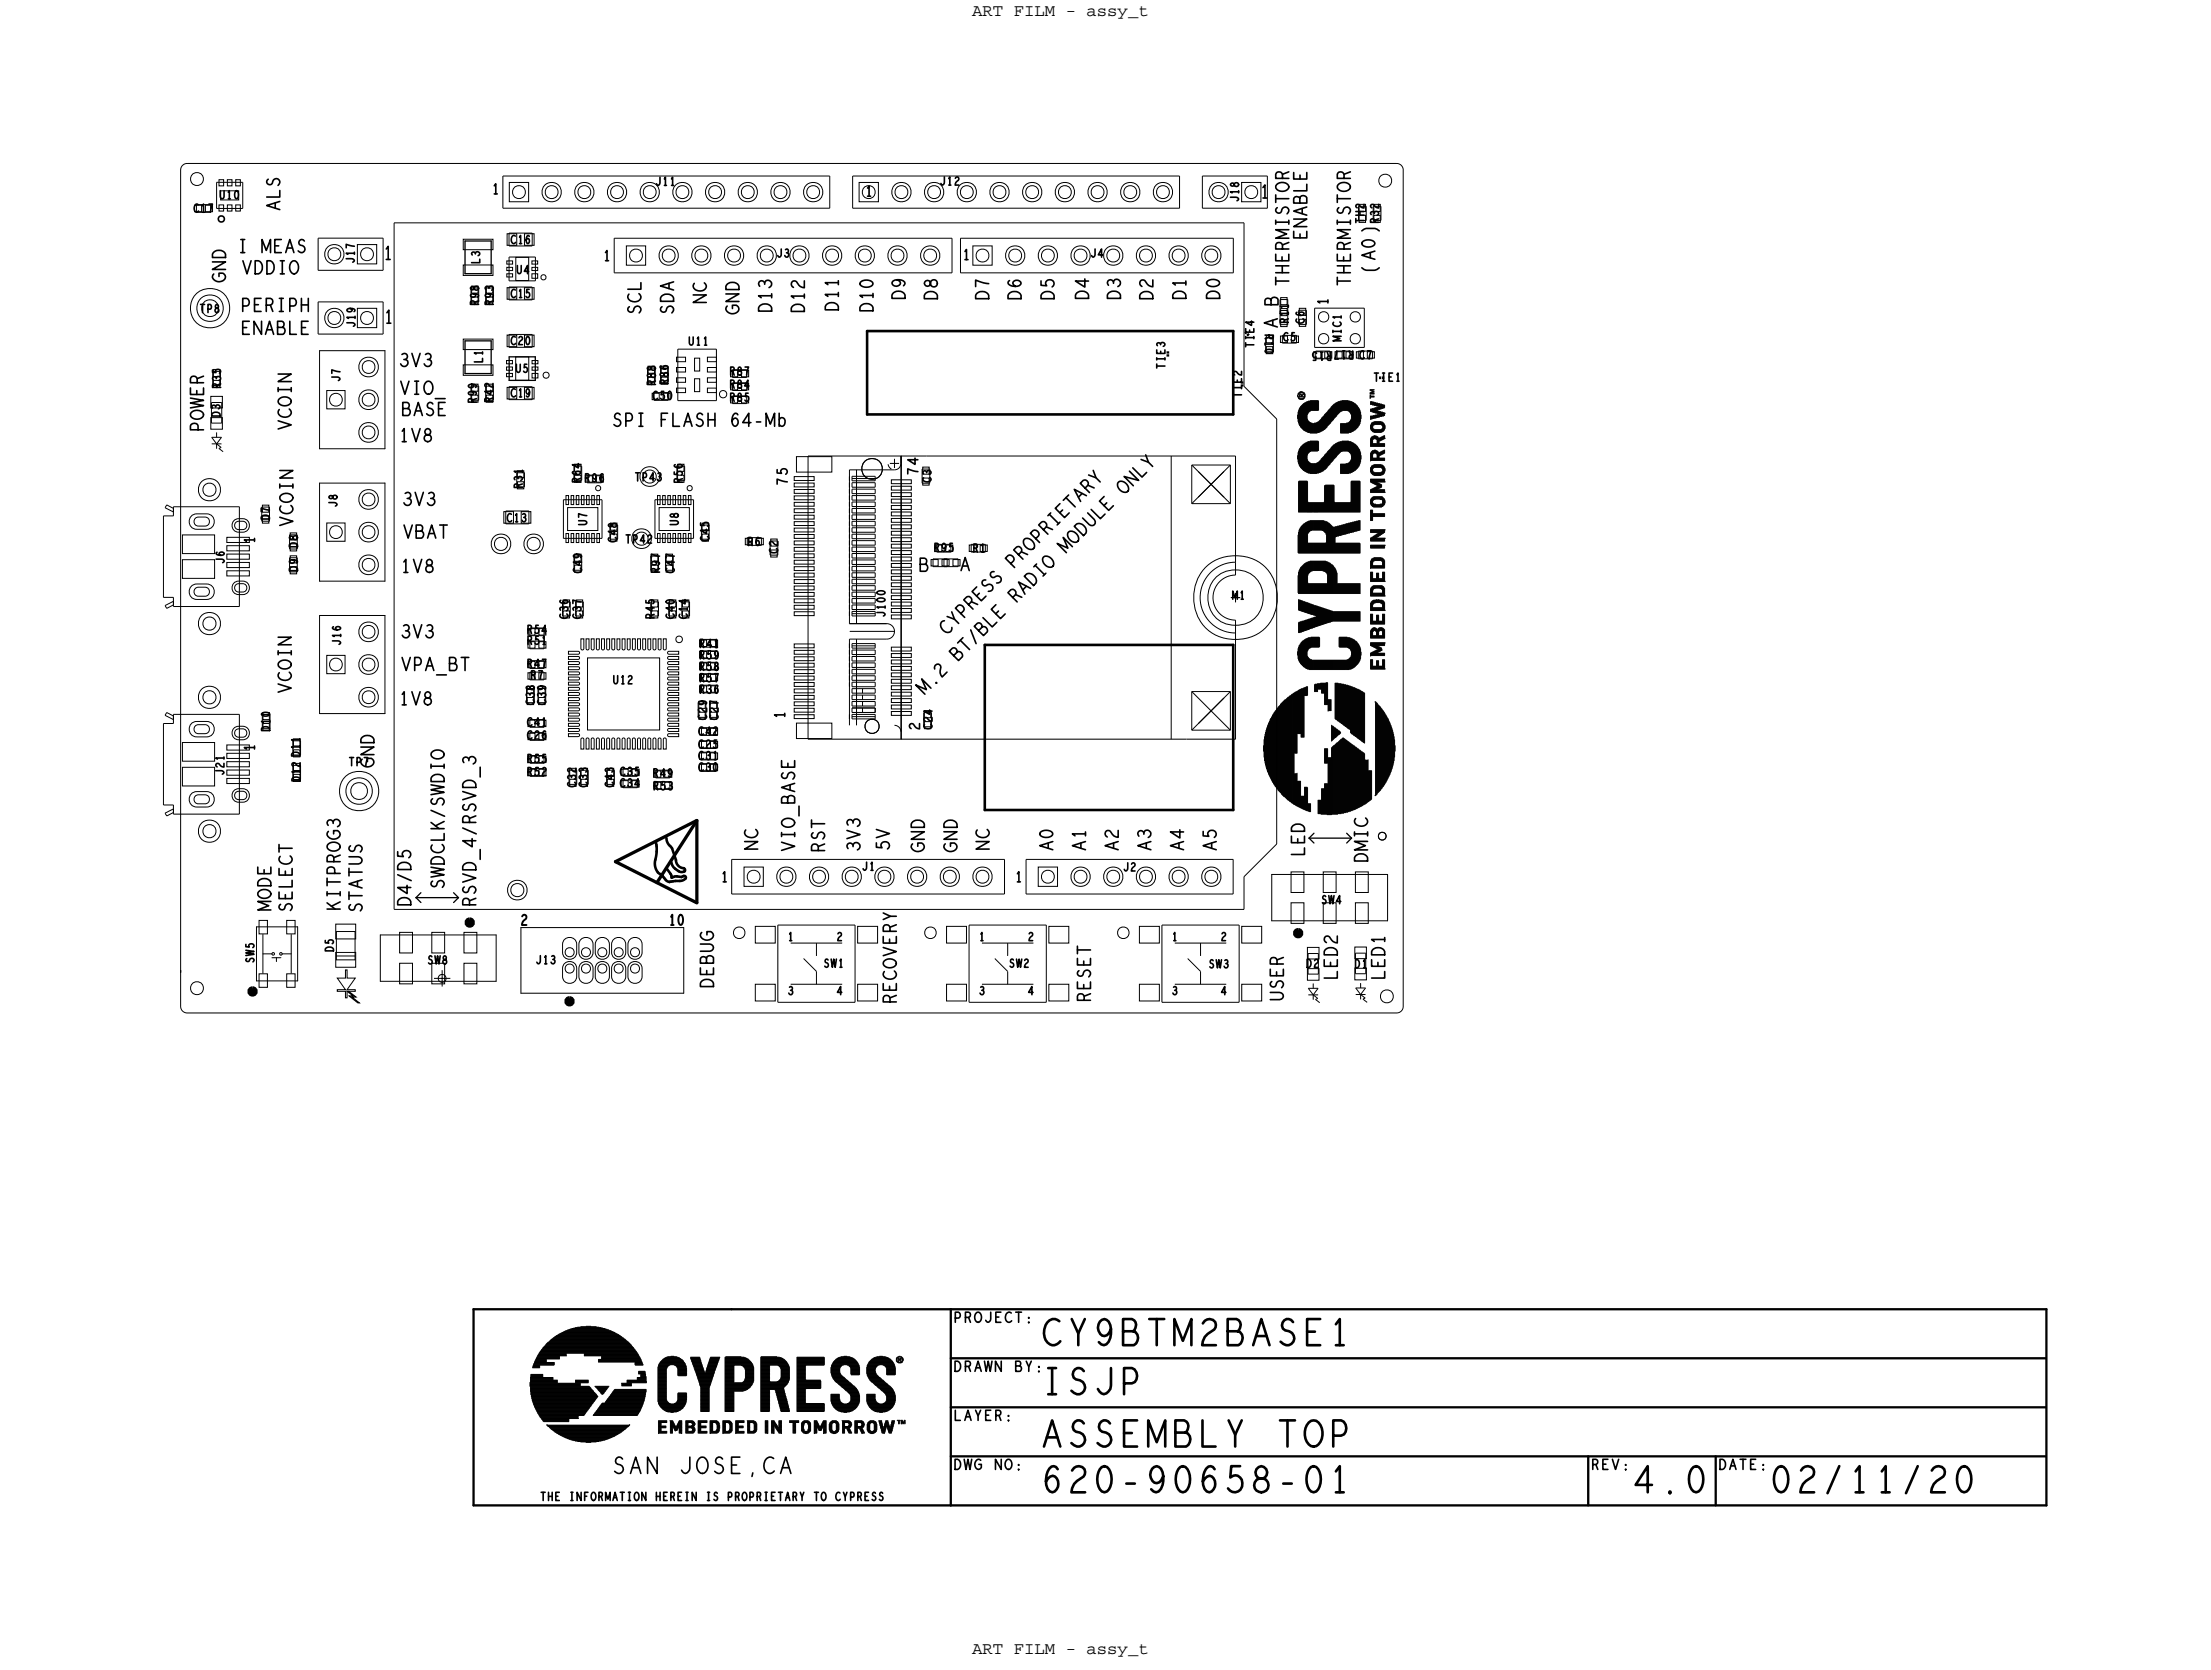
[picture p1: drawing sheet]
<svg xmlns="http://www.w3.org/2000/svg" width="172mm" height="130mm" viewBox="0 0 172 130" stroke-linecap="round" stroke-linejoin="round" font-family="sans-serif">
<defs><g id="words">
<g font-size="1.3">
<text x="75.5" y="1.2">ART FILM - assy_t</text>
<text x="75.5" y="128.5">ART FILM - assy_t</text>
</g>
<g font-size="1">
<text x="97.9" y="15.4">1</text>
<text x="29.8" y="20.2">1</text>
<text x="29.8" y="25.1">1</text>
<text x="99.3" y="25.5" transform="rotate(-90 99.3 25.5)">A</text>
<text x="74.6" y="44.3">A</text>
<text x="71.8" y="54" transform="rotate(-45 71.8 54)">M.2 BT/BLE RADIO MODULE ONLY</text>
<text x="73.6" y="49.4" transform="rotate(-45 73.6 49.4)">CYPRESS PROPRIETARY</text>
<text x="84.7" y="77.8" transform="rotate(-90 84.7 77.8)">RESET</text>
</g>
<g font-size=".8">
<text x="38.2" y="15.1">1</text>
<text x="67.2" y="15.2">1</text>
<text x="46.9" y="20.3">1</text>
<text x="74.8" y="20.2">1</text>
<text x="103.2" y="23.7" transform="rotate(-90 103.2 23.7)">1</text>
<text x="19.8" y="42.2" transform="rotate(-90 19.8 42.2)">1</text>
<text x="19.8" y="58.4" transform="rotate(-90 19.8 58.4)">1</text>
<text x="61" y="55.8" transform="rotate(-90 61 55.8)">1</text>
<text x="56" y="68.5">1</text>
<text x="78.9" y="68.5">1</text>
</g>
<g font-size=".6">
<text x="15.1" y="16.5">C17</text>
<text x="106" y="17.3" transform="rotate(-90 106 17.3)">TH2</text>
<text x="107.1" y="17.3" transform="rotate(-90 107.1 17.3)">R32</text>
<text x="37.2" y="23.7" transform="rotate(-90 37.2 23.7)">R98</text>
<text x="38.3" y="23.7" transform="rotate(-90 38.3 23.7)">R93</text>
<text x="50.9" y="29.9" transform="rotate(-90 50.9 29.9)">R88</text>
<text x="51.9" y="29.9" transform="rotate(-90 51.9 29.9)">R86</text>
<text x="56.7" y="29.2">R87</text>
<text x="97.4" y="27" transform="rotate(-90 97.4 27)">TIE4</text>
<text x="98.3" y="26" transform="rotate(90 98.3 26)">R10</text>
<text x="100.1" y="25.1" transform="rotate(-90 100.1 25.1)">R11</text>
<text x="103.5" y="27.4" transform="rotate(-180 103.5 27.4)">R15</text>
<text x="105.2" y="27.3" transform="rotate(-180 105.2 27.3)">R17</text>
<text x="106.7" y="29.6">TIE1</text>
<text x="17.1" y="30.2" transform="rotate(-90 17.1 30.2)">R35</text>
<text x="37" y="31.3" transform="rotate(-90 37 31.3)">R99</text>
<text x="38.3" y="31.3" transform="rotate(-90 38.3 31.3)">R42</text>
<text x="50.7" y="31">C50</text>
<text x="56.7" y="30.2">R84</text>
<text x="56.7" y="31.2">R85</text>
<text x="96.5" y="30.9" transform="rotate(-90 96.5 30.9)">TIE2</text>
<text x="40.6" y="37.9" transform="rotate(-90 40.6 37.9)">R31</text>
<text x="45.1" y="37.5" transform="rotate(-90 45.1 37.5)">R64</text>
<text x="45.4" y="37.4">R96</text>
<text x="53" y="37.5" transform="rotate(-90 53 37.5)">R56</text>
<text x="45.2" y="44.5" transform="rotate(-90 45.2 44.5)">C49</text>
<text x="47.9" y="42.1" transform="rotate(-90 47.9 42.1)">C48</text>
<text x="55.1" y="42.1" transform="rotate(-90 55.1 42.1)">C45</text>
<text x="58.1" y="42.4">R6</text>
<text x="72.6" y="42.8">R95</text>
<text x="75.6" y="42.9">R1</text>
<text x="95.8" y="46.6">M1</text>
<text x="41" y="49.2">R54</text>
<text x="41" y="51.9">R47</text>
<text x="41.2" y="52.7">R7</text>
<text x="44.1" y="48.1" transform="rotate(-90 44.1 48.1)">C36</text>
<text x="45.2" y="48.1" transform="rotate(-90 45.2 48.1)">C37</text>
<text x="52.4" y="48.1" transform="rotate(-90 52.4 48.1)">C40</text>
<text x="53.4" y="48.1" transform="rotate(-90 53.4 48.1)">C14</text>
<text x="54.3" y="50.3">R41</text>
<text x="54.3" y="53.9">R36</text>
<text x="54.3" y="53">R57</text>
<text x="54.3" y="52.1">R58</text>
<text x="54.3" y="51.2">R59</text>
<text x="21" y="56.8" transform="rotate(-90 21 56.8)">D10</text>
<text x="23.3" y="58.8" transform="rotate(-90 23.3 58.8)">D11</text>
<text x="41" y="59.2">R55</text>
<text x="41" y="57.4">C26</text>
<text x="41" y="56.4">C41</text>
<text x="41.5" y="54.8" transform="rotate(-90 41.5 54.8)">C38</text>
<text x="42.4" y="54.8" transform="rotate(-90 42.4 54.8)">C39</text>
<text x="54.3" y="59">C31</text>
<text x="54.3" y="58.1">C25</text>
<text x="54.3" y="57.1">C42</text>
<text x="54.3" y="59.9">C30</text>
<text x="23.3" y="60.7" transform="rotate(-90 23.3 60.7)">D12</text>
<text x="41" y="60.3">R52</text>
<text x="44.7" y="61.2" transform="rotate(-90 44.7 61.2)">C32</text>
<text x="45.6" y="61.2" transform="rotate(-90 45.6 61.2)">C33</text>
<text x="47.7" y="61.2" transform="rotate(-90 47.7 61.2)">C43</text>
<text x="48.2" y="60.2">C35</text>
<text x="48.2" y="61.1">C34</text>
<text x="50.7" y="60.4">R49</text>
<text x="50.8" y="61.4">R53</text>
<text x="61.2" y="73.1">1</text>
<text x="61.2" y="77.3">3</text>
<text x="76.1" y="73.1">1</text>
<text x="76.1" y="77.3">3</text>
<text x="91.1" y="73.1">1</text>
<text x="91.1" y="77.3">3</text>
</g>
</g></defs>
<!-- layer: Board Outline -->
<g fill="none" stroke="#000" stroke-width=".08">
<path d="M14.2 12.9l.3-.2h94l.3 .1 .2 .2v.2v65l-.1 .3-.1 .1-.3 .1h-94l-.2-.1-.2-.2-.1-.2v-65zM100.8 30.7v.1zM100.8 32.2v.3zM100.8 35.4v.3zM100.9 30.6v.3zM100.9 32v.8zM100.9 35.2v.7zM100.9 30.5v.2zM100.9 30.8v.2zM100.9 31.9v1zM100.9 35v1zM100.9 37.4v2.4z"/>
<path d="M100.9 30.5v.1zM100.9 30.9v.1zM100.9 31.8v1.2zM100.9 34.9v1.2zM101 30.5v.1zM101 30.7v.1zM101 30.9v.1zM101 31.7v1.4zM101 34.9v1.3zM101 37.4v2.4zM101 30.5h.1M101 30.6v.1z"/>
<path d="M101 30.8h.1M101 31h.1M101 34.8v1.4zM101.1 30.4v.1zM101.1 30.7h.1M101.1 30.8h.1M101.1 31h.1M101.1 31.6v1.6zM101.1 34.7v1.6zM101.1 37.4v2.4zM101.1 30.6v.2zM101.1 31.5v1.7z"/>
<path d="M101.1 34.7v1.7zM101.1 30.7v.1zM101.1 31.5v1.8zM101.2 30.4v.1zM101.2 30.7h.1M101.2 30.8h.1M101.2 31h.1M101.2 31.5v1.8zM101.2 34.6v1.8zM101.2 37.4v2.4zM101.2 30.5h.1M101.2 31.4v1.9z"/>
<path d="M101.2 34.6v1.9zM101.3 30.5h.1M101.3 30.6v.1zM101.3 30.8h.1M101.3 30.9v.1zM101.3 31.4v2zM101.3 34.5v2zM101.3 37.4v2.4zM101.3 30.5v.1zM101.3 30.7h.1M101.3 34.5v2.1zM101.3 30.8v.2z"/>
<path d="M101.3 31.4v2.1zM101.4 30.5v.4zM101.4 31.3v2.2zM101.4 34.5v2.1zM101.4 37.4v2.4zM101.4 30.6v.2zM101.4 34.4v2.2zM101.5 31.2v2.3zM101.5 34.4v2.3zM101.5 37.4v2.4zM101.6 31.2v2.4zM101.6 34.3v2.4z"/>
<path d="M101.6 37.4v2.4zM101.6 31.2v1zM101.6 32.6v1zM101.6 34.3v1.1zM101.6 35.7v1zM101.6 31.2v.9zM101.6 32.7v.9zM101.6 34.3v.9zM101.6 35.8v1zM101.6 39v.8zM101.7 31.2v.9zM101.7 32.7v.9z"/>
<path d="M101.7 34.3v.9zM101.7 35.9v.9zM101.7 39v.8zM101.7 31.2v.8zM101.7 32.8v.8zM101.8 31.2v.8zM101.8 32.8v.8zM101.8 34.3v.8zM101.8 35.9v.9zM101.8 39v.8zM101.8 31.2v.7zM101.8 36v.8z"/>
<path d="M101.8 31.1v.8zM101.9 31.1v.8zM101.9 32.9v.7zM101.9 34.3v.7zM101.9 36v.8zM101.9 39v.8zM102 31.1v.8zM102 32.9v.7zM102 34.3v.7zM102 36v.8zM102 39v.8zM102 36.1v.7z"/>
<path d="M102.1 31.1v.8zM102.1 32.9v.7zM102.1 34.3v.7zM102.1 36v.8zM102.1 39v.8zM102.2 31.1v.8zM102.2 32.9v.7zM102.2 34.3v.7zM102.2 36v.8zM102.2 39v.8zM102.3 31.1v.8zM102.3 32.9v.7z"/>
<path d="M102.3 34.3v.7zM102.3 36v.8zM102.3 39v.8zM102.3 32.8v.8zM102.4 31.1v.8zM102.4 32.8v.8zM102.4 34.3v.7zM102.4 35.9v.9zM102.4 39v.8zM102.5 31.2v.7zM102.5 32.8v.8zM102.5 34.3v.7z"/>
<path d="M102.5 35.9v.9zM102.5 39v.8zM102.5 32.7v.9zM102.5 35.9v.8zM102.5 35.8v.9zM102.6 32.6v1zM102.6 35.8v.9zM102.6 39v.8zM102.6 32.6v.9zM102.6 35.7v1zM102.7 32.5v1zM102.7 35.6v1z"/>
<path d="M102.7 39v.8zM102.7 32.4v1.1zM102.8 32.4v1.1zM102.8 35.6v1zM102.8 39v.8zM102.8 35.5v1.1zM102.8 32.3v1.1zM102.9 32.3v1.1zM102.9 35.4v1.1zM102.9 39v.8zM102.9 32.2v1.2zM102.9 37.7v2.1z"/>
<path d="M103 32.2v1.1zM103 35.3v1.2zM103 37.7v2.1zM103 32.1v1.2zM103 35.3v1.1zM103 35.2v1.2zM103.1 32.1v1.1zM103.1 35.2v1.2zM103.1 37.7v2.1zM103.1 32v1.2zM103.1 35.2v1.1zM103.2 32v1.1z"/>
<path d="M103.2 35.1v1.1zM103.2 37.7v2.1zM103.2 31.9v1.2zM103.2 35v1.2zM103.2 31.9v1.1zM103.3 31.8v1.2zM103.3 35v1.1zM103.3 37.7v2.1zM103.3 31.8v1.1zM103.3 34.9v1.2zM103.3 31.7v1.2zM103.4 31.7v1.2z"/>
<path d="M103.4 34.9v1.1zM103.4 37.7v2.1zM103.4 31.6v1.2zM103.4 34.8v1.1zM103.5 31.6v1.2zM103.5 34.7v1.2zM103.5 37.7v2.1zM103.5 31.5v1.2zM103.5 34.7v1.1zM103.6 31.5v1.1zM103.6 34.6v1.2zM103.6 37.7v2.1z"/>
<path d="M103.6 31.4v1.2zM103.6 34.6v1.1zM103.7 31.4v1.1zM103.7 34.5v1.2zM103.7 37.7v2.1zM103.7 34.5v1.1zM103.7 39v.8zM103.7 31.4v1zM103.8 31.3v1.1zM103.8 34.5v1.1zM103.8 39v.8zM103.8 34.5v1z"/>
<path d="M103.9 31.3v1zM103.9 34.4v1.1zM103.9 39v.8zM103.9 31.3v.9zM103.9 34.4v1zM103.9 31.2v1zM104 31.2v1zM104 34.4v.9zM104 39v.8zM104 31.2v.9zM104 34.3v1zM104 34.3v.9z"/>
<path d="M104.1 31.2v.9zM104.1 34.3v.9zM104.1 39v.8zM104.1 31.2v.8zM104.2 31.2v.8zM104.2 32.9v.7zM104.2 34.3v.8zM104.2 36.1v.7zM104.2 39v.8zM104.2 31.2v.7zM104.3 31.1v.8zM104.3 32.9v.7z"/>
<path d="M104.3 34.3v.8zM104.3 36.1v.7zM104.3 39v.8zM104.3 34.3v.7zM104.4 31.1v.8zM104.4 32.9v.7zM104.4 34.3v.7zM104.4 36.1v.7zM104.4 39v.8zM104.5 31.1v.8zM104.5 32.9v.7zM104.5 34.3v.7z"/>
<path d="M104.5 36.1v.7zM104.5 39v.8zM104.6 31.1v.8zM104.6 32.9v.7zM104.6 34.3v.7zM104.6 36.1v.7zM104.6 39v.8zM104.6 36v.8zM104.7 31.1v.8zM104.7 32.9v.7zM104.7 34.3v.7zM104.7 36v.8z"/>
<path d="M104.7 39v.8zM104.7 32.8v.8zM104.7 34.3v.8zM104.8 31.2v.7zM104.8 32.8v.8zM104.8 34.3v.8zM104.8 36v.8zM104.8 39v.8zM104.8 31.2v.8zM104.8 35.9v.9zM104.9 31.2v.8zM104.9 32.8v.8z"/>
<path d="M104.9 34.3v.9zM104.9 35.9v.9zM104.9 39v.8zM104.9 31.2v.9zM104.9 32.7v.9zM104.9 32.6v1zM104.9 35.8v1zM105 31.2v1zM105 32.6v1zM105 34.3v1.1zM105 35.7v1zM105 37.4v2.4z"/>
<path d="M105 31.2v2.4zM105 34.3v2.4zM105.1 31.2v2.3zM105.1 34.4v2.3zM105.1 37.4v2.4zM105.1 31.3v2.2zM105.1 34.4v2.2zM105.2 31.3v2.2zM105.2 34.4v2.2zM105.2 37.4v2.4zM105.2 34.5v2.1zM105.3 31.4v2z"/>
<path d="M105.3 34.5v2.1zM105.3 37.4v2.4zM105.3 34.5v2zM105.4 31.4v1.9zM105.4 34.6v1.9zM105.4 37.4v2.4zM105.4 31.5v1.8zM105.4 34.6v1.8zM105.4 34.7v1.7zM105.5 31.5v1.7zM105.5 34.7v1.7zM105.5 37.4v2.4z"/>
<path d="M105.5 31.6v1.6zM105.5 34.8v1.5zM105.6 31.7v1.4zM105.6 34.8v1.4zM105.6 37.4v2.4zM105.6 34.9v1.3zM105.6 31.8v1.2zM105.6 34.9v1.2zM105.7 31.9v1zM105.7 35v1zM105.7 37.4v2.4zM105.7 32v.8z"/>
<path d="M105.7 35.2v.7zM105.8 32.2v.3zM105.8 35.4v.3zM106.5 30.3h.1M106.5 30.5v.1zM106.5 30.7v.3zM106.5 30.7v.2zM106.5 31.2v.2zM106.5 31.8v.2zM106.5 32.3v.3zM106.5 33v.3zM106.5 34.1v.6z"/>
<path d="M106.5 35.2v.6zM106.5 36.3v.4zM106.5 37.2v.3zM106.5 38v.3zM106.5 38.8v.4zM106.5 39.6v.8zM106.5 30.3v.1zM106.5 30.8h.1M106.5 32.9v.5zM106.5 34v.7zM106.5 35.1v.7zM106.5 36.3v.5z"/>
<path d="M106.5 38.7v.5zM106.6 30.3h.1M106.6 30.4h.1M106.6 30.5v.1zM106.6 30.8h.1M106.6 31.2v.2zM106.6 31.8v.2zM106.6 32.3v.3zM106.6 32.9v.6zM106.6 34v.7zM106.6 35.1v.7zM106.6 36.2v.6z"/>
<path d="M106.6 37.2v.3zM106.6 38v.3zM106.6 38.7v.6zM106.6 39.6v.8zM106.6 30.5h.1M106.6 31.7v.3zM106.6 32.8v.7zM106.6 33.9v.8zM106.6 35v.8zM106.7 30.3h.1M106.7 30.3v.2zM106.7 30.5v.1z"/>
<path d="M106.7 30.8h.1M106.7 31.2v.3zM106.7 31.7v.3zM106.7 32.3v.2zM106.7 32.8v.7zM106.7 33.9v.8zM106.7 35v.8zM106.7 36.2v.7zM106.7 37.2v.3zM106.7 38v.3zM106.7 38.6v.8zM106.7 39.6v.8z"/>
<path d="M106.7 30.4v.1zM106.7 32.8v.3zM106.7 33.3v.3zM106.7 33.9v.3zM106.7 34.5v.2zM106.7 35v.3zM106.7 35.6v.2zM106.7 36.1v.3zM106.7 36.6v.3zM106.7 37.2v.4zM106.7 38.6v.3zM106.7 39.1v.3z"/>
<path d="M106.7 39.9v.2zM106.7 31.7v.4zM106.7 32.8v.2zM106.7 33.9v.2zM106.7 35v.2zM106.7 36.7v.2zM106.7 37.9v.4zM106.8 30.3h.1M106.8 30.5h.1M106.8 30.5v.1zM106.8 30.8h.1M106.8 31.2v.3z"/>
<path d="M106.8 31.7v.4zM106.8 32.3v.2zM106.8 32.8v.2zM106.8 33.3v.3zM106.8 33.9v.2zM106.8 34.5v.2zM106.8 35v.2zM106.8 35.6v.2zM106.8 36.1v.2zM106.8 36.7v.2zM106.8 37.2v.4zM106.8 37.9v.4z"/>
<path d="M106.8 38.6v.2zM106.8 39.2v.2zM106.8 39.9v.2zM106.8 31.3v.2zM106.8 33.4v.2zM106.8 33.8v.3zM106.8 32.2v.3zM106.9 31.3v.2zM106.9 31.7v.4zM106.9 32.2v.3zM106.9 32.8v.2zM106.9 33.4v.2z"/>
<path d="M106.9 33.9v.2zM106.9 34.5v.2zM106.9 35v.2zM106.9 35.6v.2zM106.9 36.1v.2zM106.9 36.7v.2zM106.9 37.2v.4zM106.9 37.8v.5zM106.9 38.6v.2zM106.9 39.2v.2zM106.9 39.9v.2zM106.9 37.2v.5z"/>
<path d="M107 31.3v.2zM107 31.7v.2zM107 31.9v.2zM107 32.2v.2zM107 32.8v.2zM107 33.4v.2zM107 33.9v.3zM107 34.5v.2zM107 35v.3zM107 35.6v.2zM107 36.1v.2zM107 36.7v.2z"/>
<path d="M107 37.2v.5zM107 37.8v.5zM107 38.6v.2zM107 39.2v.2zM107 39.9v.2zM107 31.6v.3zM107 33.9v.8zM107 35v.8zM107 37.2v.3zM107 37.5v.2zM107 37.8v.2zM107 38v.3z"/>
<path d="M107.1 31.4v.1zM107.1 31.6v.2zM107.1 31.9v.2zM107.1 32.2v.2zM107.1 32.8v.2zM107.1 33.4v.2zM107.1 34v.7zM107.1 35.1v.7zM107.1 36.1v.2zM107.1 36.7v.2zM107.1 37.2v.3zM107.1 37.5v.5z"/>
<path d="M107.1 38v.3zM107.1 38.6v.2zM107.1 39.2v.2zM107.1 39.9v.2zM107.1 31.4v.2zM107.1 31.9v.3zM107.1 35.2v.6zM107.2 31.4v.4zM107.2 31.9v.5zM107.2 32.8v.2zM107.2 33.4v.2zM107.2 34v.7z"/>
<path d="M107.2 35.2v.6zM107.2 36.1v.2zM107.2 36.7v.2zM107.2 37.2v.3zM107.2 37.6v.4zM107.2 38v.3zM107.2 38.6v.2zM107.2 39.2v.2zM107.2 39.9v.2zM107.2 32v.4zM107.2 34v.3zM107.2 34.5v.2z"/>
<path d="M107.2 35.2v.2zM107.2 35.6v.2zM107.2 37.6v.3zM107.2 35.1v.3zM107.3 31.4v.4zM107.3 32v.4zM107.3 32.8v.2zM107.3 33.4v.2zM107.3 34v.2zM107.3 34.5v.2zM107.3 35.1v.3zM107.3 35.6v.2z"/>
<path d="M107.3 36.1v.2zM107.3 36.7v.2zM107.3 37.2v.3zM107.3 37.6v.3zM107.3 38v.3zM107.3 38.6v.2zM107.3 39.2v.2zM107.3 39.9v.2zM107.4 31.4v.3zM107.4 32v.4zM107.4 32.8v.2zM107.4 33.3v.3z"/>
<path d="M107.4 34v.2zM107.4 34.5v.2zM107.4 35.1v.2zM107.4 35.6v.2zM107.4 36.1v.3zM107.4 36.7v.2zM107.4 37.2v.3zM107.4 37.6v.2zM107.4 38v.3zM107.4 38.6v.2zM107.4 39.2v.2zM107.4 39.9v.2z"/>
<path d="M107.4 32v.3zM107.4 32.8v.3zM107.4 33.9v.3zM107.4 35v.3zM107.4 36.6v.3zM107.4 38.6v.3zM107.4 39.1v.3zM107.4 33.2v.3zM107.4 36.1v.4zM107.4 38.6v.4zM107.4 39v.4zM107.5 31.4v.3z"/>
<path d="M107.5 32.1v.2zM107.5 32.8v.7zM107.5 33.9v.3zM107.5 34.5v.2zM107.5 35v.3zM107.5 35.6v.2zM107.5 36.2v.7zM107.5 37.2v.3zM107.5 38v.3zM107.5 38.7v.6zM107.5 39.9v.2zM107.5 31.5v.2z"/>
<path d="M107.5 32.9v.6zM107.5 33.9v.2zM107.5 35v.2zM107.5 36.2v.6zM107.5 33.8v.3zM107.5 38.7v.5zM107.6 31.5v.2zM107.6 32.1v.2zM107.6 33v.4zM107.6 33.8v.3zM107.6 34.5v.2zM107.6 35v.2z"/>
<path d="M107.6 35.6v.2zM107.6 36.3v.4zM107.6 37.2v.3zM107.6 38v.3zM107.6 38.8v.4zM107.6 39.9v.2zM107.6 32.1h.1M107.6 33.1v.2zM107.6 34.1h.1M107.6 36.4v.2zM107.6 37.5h.1M107.6 38.3h.1"/>
<path d="M107.6 38.9v.2zM98.2 57.9v.5zM98.2 57.5v1.3zM98.3 57.2v1.9zM98.3 57v2.3zM98.3 56.9v2.6zM98.4 56.7v2.9zM98.4 56.6v3.1zM98.5 56.5v3.3zM98.5 56.4v3.6zM98.5 56.3v3.7zM98.6 56.2v3.9z"/>
<path d="M98.6 56.1v4.1zM98.6 56v4.3zM98.7 55.9v4.5zM98.7 55.8v4.7zM98.8 55.8v4.7zM98.8 55.7v4.9zM98.8 55.6v5.1zM98.9 55.6v5.2zM98.9 55.5v5.3zM99 55.4v5.5zM99 55.4v5.6zM99 55.3v5.7z"/>
<path d="M99.1 55.3v5.8zM99.1 55.2v5.9zM99.2 55.2v6zM99.2 55.1v6.1zM99.2 55.1v6.2zM99.3 55v6.3zM99.3 54.9v6.5zM99.4 54.9v6.6zM99.4 54.8v6.7zM99.5 54.8v6.7zM99.5 54.7v6.9zM99.6 54.6v7.1z"/>
<path d="M99.7 54.6v7.2zM99.7 54.5v7.3zM99.7 54.5v7.4zM99.8 54.4v7.5zM99.9 54.4v7.5zM99.9 54.4v7.6zM99.9 54.3v7.7zM100 54.3v7.8zM100 54.2v7.9zM100.1 54.2v8zM100.2 54.1v8.1zM100.2 54v8.3z"/>
<path d="M100.3 54v8.3zM100.4 54v8.4zM100.4 53.9v8.5zM100.5 53.9v8.5zM100.5 53.9v8.6zM100.6 53.9v8.6zM100.6 53.8v4.7zM100.7 53.8v4.7zM100.7 53.7v4.8zM100.8 53.7v4.8zM100.8 50.6v.3zM100.8 53.7v3.3z"/>
<path d="M100.9 41.6v1.3zM100.9 44.7v1.3zM100.9 50.4v.8zM100.9 53.7v3.3zM100.9 41.3v1.7zM100.9 44.4v1.7zM100.9 46.6v.8zM100.9 48.4v.8zM100.9 50.3v1zM100.9 53.6v3.4zM100.9 41.2v1.8zM100.9 44.3v1.8z"/>
<path d="M100.9 48.3v.9zM100.9 50.2v1.2zM101 41.1v1.9zM101 44.3v1.8zM101 46.6v.8zM101 48.3v.9zM101 50.1v1.3zM101 53.6v3.4zM101 41v2zM101 44.2v1.9zM101 50v1.5zM101.1 41v2z"/>
<path d="M101.1 44.1v2zM101.1 46.6v.8zM101.1 48.3v.8zM101.1 50v1.6zM101.1 53.5v3.5zM101.1 40.9v2.1zM101.1 46.7v.8zM101.1 49.9v1.7zM101.1 53.5v3.8zM101.1 44v2.1zM101.2 40.8v2.2zM101.2 44v2.1z"/>
<path d="M101.2 46.7v.8zM101.2 48.3v.8zM101.2 49.9v1.8zM101.2 53.5v3.8zM101.2 43.9v2.2zM101.2 49.8v1.9zM101.3 40.8v2.2zM101.3 43.9v2.2zM101.3 46.7v.8zM101.3 48.3v.8zM101.3 49.8v2zM101.3 53.5v3.8z"/>
<path d="M101.3 40.7v2.3zM101.3 48.3v.7zM101.3 43.8v2.3zM101.3 46.7v.9zM101.3 48.2v.8zM101.3 49.7v2.1zM101.3 53.4v3.9zM101.4 40.7v2.3zM101.4 43.8v2.3zM101.4 46.7v.9zM101.4 48.2v.8zM101.4 49.7v2.1z"/>
<path d="M101.4 53.4v.6zM101.4 40.6v2.4zM101.4 46.8v.8zM101.4 49.7v2.2zM101.4 43.7v2.4zM101.5 40.6v2.4zM101.5 43.7v2.4zM101.5 46.8v.8zM101.5 48.2v.8zM101.5 49.6v2.3zM101.5 53.4v.6zM101.5 53.3v.7z"/>
<path d="M101.6 40.6v2.4zM101.6 43.7v2.4zM101.6 46.8v.8zM101.6 48.1v.9zM101.6 49.6v2.3zM101.6 53.3v.7zM101.6 40.5v2.5zM101.6 48.1v.8zM101.6 49.6v1zM101.6 51v1zM101.6 40.5v1zM101.6 42.2v.8z"/>
<path d="M101.6 43.7v1zM101.6 45.3v.8zM101.6 46.9v.7zM101.6 49.6v.9zM101.6 51.1v.9zM101.7 40.5v.9zM101.7 42.2v.8zM101.7 43.6v1zM101.7 45.3v.8zM101.7 46.9v.8zM101.7 48.1v.8zM101.7 49.5v.9z"/>
<path d="M101.7 51.1v.9zM101.7 40.5v.8zM101.7 43.6v.9zM101.7 51.2v.8zM101.8 40.5v.8zM101.8 42.2v.8zM101.8 43.6v.9zM101.8 45.3v.8zM101.8 46.9v.8zM101.8 48.1v.8zM101.8 49.5v.9zM101.8 51.2v.8z"/>
<path d="M101.8 40.4v.9zM101.8 43.6v.8zM101.8 48.1v.7zM101.8 40.4v.8zM101.8 49.5v.8zM101.8 51.3v.7zM101.9 40.4v.8zM101.9 42.2v.8zM101.9 43.6v.8zM101.9 45.3v.8zM101.9 46.9v.8zM101.9 48.1v.7z"/>
<path d="M101.9 49.5v.8zM101.9 51.3v.7zM101.9 46.9v.9zM101.9 48v.8zM101.9 47v.8zM102 40.4v.8zM102 42.2v.8zM102 43.6v.7zM102 45.3v.8zM102 47v.8zM102 48v.8zM102 49.5v.8z"/>
<path d="M102 51.3v.7zM102.1 40.4v.8zM102.1 42.2v.8zM102.1 43.6v.7zM102.1 45.3v.8zM102.1 47v.8zM102.1 48v.8zM102.1 49.5v.8zM102.1 51.3v.7zM102.1 47.1v.7zM102.1 47.9v.8zM102.1 53.2v.5z"/>
<path d="M102.2 40.4v.8zM102.2 42.2v.8zM102.2 43.6v.7zM102.2 45.3v.8zM102.2 47.1v.7zM102.2 47.9v.8zM102.2 49.5v.8zM102.2 51.3v.7zM102.2 53.2v.5zM102.3 40.4v.8zM102.3 42.2v.8zM102.3 43.6v.7z"/>
<path d="M102.3 45.3v.8zM102.3 47.1v.7zM102.3 47.9v.8zM102.3 49.5v.8zM102.3 51.3v.7zM102.3 53.2v.5zM102.3 47.1v1.6zM102.3 47.1v1.5zM102.4 40.4v.8zM102.4 42.2v.8zM102.4 43.6v.7zM102.4 45.3v.8z"/>
<path d="M102.4 47.1v1.5zM102.4 49.5v.8zM102.4 51.3v.7zM102.4 53.1v.6zM102.4 53.1v.4zM102.5 40.4v.8zM102.5 42.2v.8zM102.5 43.6v.7zM102.5 45.3v.8zM102.5 47.1v1.5zM102.5 49.5v.8zM102.5 51.3v.7z"/>
<path d="M102.5 53.1v.4zM102.5 47.2v1.4zM102.5 49.5v.7zM102.6 40.4v.8zM102.6 42.2v.8zM102.6 43.6v.7zM102.6 45.3v.8zM102.6 47.2v1.4zM102.6 51.3v.7zM102.6 53.1v.4zM102.7 40.4v.8zM102.7 42.2v.8z"/>
<path d="M102.7 43.6v.7zM102.7 45.3v.8zM102.7 47.2v1.3zM102.7 51.3v.7zM102.7 53.1v.8zM102.8 40.4v.8zM102.8 42.2v.8zM102.8 43.6v.7zM102.8 45.3v.8zM102.8 47.2v1.3zM102.8 51.3v.7zM102.8 53.1v.8z"/>
<path d="M102.8 43.6v.8zM102.8 40.4v.9zM102.9 40.5v.8zM102.9 42.2v.8zM102.9 43.6v.8zM102.9 45.3v.8zM102.9 47.3v1.2zM102.9 51.3v.7zM102.9 53.1v.8zM102.9 53.1v1.6zM102.9 58.2v1.1zM103 40.5v.9z"/>
<path d="M103 42.2v.8zM103 43.6v.8zM103 45.3v.8zM103 47.3v1.2zM103 51.3v.7zM103 53.1v1.6zM103 58.2v1.1zM103 40.5v1zM103 43.6v.9zM103 47.3v1.1zM103 53v1.7zM103.1 40.5v2.5z"/>
<path d="M103.1 43.6v.9zM103.1 45.3v.8zM103.1 47.3v1.1zM103.1 51.3v.7zM103.1 53v1.7zM103.1 58.2v1.1zM103.1 40.6v2.4zM103.1 43.6v1zM103.1 47.4v1zM103.2 40.6v2.4zM103.2 43.7v2.4zM103.2 47.4v1z"/>
<path d="M103.2 51.3v.7zM103.2 53v1.7zM103.2 58.2v1.1zM103.2 54.4v.9zM103.2 58.9v4.4zM103.2 54.4v.8zM103.3 40.6v2.4zM103.3 43.7v2.4zM103.3 47.4v1zM103.3 51.3v.7zM103.3 54.4v.8zM103.3 58.9v4.4z"/>
<path d="M103.3 40.7v2.3zM103.3 47.4v.9zM103.4 40.8v2.2zM103.4 43.8v2.3zM103.4 47.4v.9zM103.4 51.3v.7zM103.4 54.4v.8zM103.4 58.9v4.4zM103.5 40.8v2.2zM103.5 43.9v2.2zM103.5 47.5v.8zM103.5 51.3v.7z"/>
<path d="M103.5 56.3v1.3zM103.5 58.1v5.2zM103.5 40.9v2.1zM103.5 56.4v1.1zM103.5 58v5.3zM103.6 41v2zM103.6 43.9v2.2zM103.6 47.5v.8zM103.6 51.3v.7zM103.6 56.4v1.1zM103.6 58v5.3zM103.6 44v2.1z"/>
<path d="M103.6 56.5v.9zM103.6 57.9v5.4zM103.7 41v2zM103.7 44.1v2zM103.7 47.5v.8zM103.7 51.3v.7zM103.7 56.5v.9zM103.7 57.9v5.4zM103.7 53.1v2.7zM103.7 56.5v.8zM103.8 40.9v.8zM103.8 42.2v.8z"/>
<path d="M103.8 44.2v1.9zM103.8 47.5v.8zM103.8 51.3v.7zM103.8 53.1v2.8zM103.8 56.6v.7zM103.8 57.8v5.5zM103.8 44.3v1.8zM103.9 40.9v.8zM103.9 42.2v.8zM103.9 44.4v1.7zM103.9 47.5v.8zM103.9 51.3v.7z"/>
<path d="M103.9 53.1v2.8zM103.9 56.7v.5zM103.9 57.7v5.6zM103.9 44.5v1.6zM103.9 53.1v2.9zM103.9 45.3v.8zM104 40.9v.8zM104 42.2v.8zM104 45.3v.8zM104 47.5v.8zM104 51.3v.7zM104 53.1v2.9z"/>
<path d="M104 56.7v.4zM104 57.7v5.5zM104 56.8v.3zM104 57.6v5.6zM104 40.9v.7zM104 49.5v.7zM104 53.1v3zM104.1 40.8v.8zM104.1 42.2v.8zM104.1 45.3v.8zM104.1 47.5v.8zM104.1 49.5v.8z"/>
<path d="M104.1 51.3v.7zM104.1 53.1v3zM104.1 56.8v.2zM104.1 57.5v5.7zM104.2 40.8v.8zM104.2 42.2v.8zM104.2 45.3v.8zM104.2 47.5v.8zM104.2 49.5v.8zM104.2 51.3v.7zM104.2 53.1v3zM104.2 56.9v.1z"/>
<path d="M104.2 57.5v5.7zM104.2 53.1v3.1zM104.2 57.4v5.8zM104.2 53.2v3zM104.3 40.8v.8zM104.3 42.2v.8zM104.3 45.3v.8zM104.3 47.5v.8zM104.3 49.5v.8zM104.3 51.3v.7zM104.3 53.2v3zM104.3 57.4v5.8z"/>
<path d="M104.3 40.8v.7zM104.3 53.2v3.1zM104.4 40.8v.7zM104.4 42.2v.8zM104.4 45.3v.8zM104.4 47.5v.8zM104.4 49.5v.8zM104.4 51.3v.7zM104.4 53.2v3.1zM104.4 57.3v5.9zM104.4 57.4v5.8zM104.4 57.4v5.7z"/>
<path d="M104.5 40.8v.7zM104.5 42.2v.8zM104.5 45.3v.8zM104.5 47.5v.8zM104.5 49.5v.8zM104.5 51.3v.7zM104.5 53.2v3.2zM104.5 57.4v5.7zM104.5 40.7v.8zM104.6 40.7v.8zM104.6 42.2v.8zM104.6 45.3v.8z"/>
<path d="M104.6 47.5v.8zM104.6 49.5v.8zM104.6 51.3v.7zM104.6 53.2v3.3zM104.6 57.5v5.6zM104.7 40.7v.8zM104.7 42.2v.8zM104.7 45.3v.8zM104.7 47.5v.8zM104.7 49.5v.8zM104.7 51.3v.7zM104.7 53.2v3.3z"/>
<path d="M104.7 57.5v5.6zM104.7 53.2v3.4zM104.7 57.6v5.5zM104.7 40.7v.7zM104.7 53.3v3.3zM104.8 40.6v.8zM104.8 42.2v.8zM104.8 45.3v.8zM104.8 47.5v.8zM104.8 49.5v.9zM104.8 51.2v.8zM104.8 53.3v3.3z"/>
<path d="M104.8 57.6v5.5zM104.8 53.3v3.4zM104.8 57.7v5.4zM104.9 40.6v.8zM104.9 42.2v.8zM104.9 45.3v.8zM104.9 47.5v.8zM104.9 49.5v.9zM104.9 51.1v.9zM104.9 53.3v3.4zM104.9 57.7v5.3zM104.9 49.6v.8z"/>
<path d="M104.9 49.6v.9zM104.9 53.3v3.6zM105 40.6v.8zM105 42.2v.8zM105 45.3v.8zM105 47.5v.8zM105 49.6v1zM105 50.9v1.1zM105 53.3v3.7zM105 57.8v5.2zM105 49.6v2.3zM105.1 40.6v.7z"/>
<path d="M105.1 42.2v.8zM105.1 45.3v.8zM105.1 47.5v.8zM105.1 49.6v2.3zM105.1 53.3v3.7zM105.1 57.9v5.1zM105.1 49.7v2.2zM105.1 53.4v3.6zM105.1 57.9v5zM105.1 53.4v3.7zM105.2 40.6v.7zM105.2 42.2v.8z"/>
<path d="M105.2 45.3v.8zM105.2 47.5v.8zM105.2 49.7v2.2zM105.2 53.4v3.7zM105.2 57.9v5zM105.2 49.7v2.1zM105.2 53.4v3.8zM105.3 40.5v.8zM105.3 42.2v.8zM105.3 45.3v.8zM105.3 47.5v.8zM105.3 49.7v2.1z"/>
<path d="M105.3 53.4v3.8zM105.3 58v4.9zM105.3 49.8v2zM105.3 53.5v3.7zM105.3 58.1v4.8zM105.4 40.5v.8zM105.4 42.2v.8zM105.4 45.3v.8zM105.4 47.5v.8zM105.4 49.8v1.9zM105.4 53.5v3.7zM105.4 58.1v4.7z"/>
<path d="M105.4 49.9v1.8zM105.4 53.5v3.8zM105.4 49.9v1.7zM105.5 40.5v.7zM105.5 42.2v.8zM105.5 45.3v.8zM105.5 47.5v.8zM105.5 50v1.6zM105.5 53.5v3.9zM105.5 58.2v4.6zM105.6 40.4v.8zM105.6 42.2v.8z"/>
<path d="M105.6 45.3v.8zM105.6 47.5v.8zM105.6 50v1.5zM105.6 53.6v3.8zM105.6 58.2v4.6zM105.6 50.1v1.3zM105.6 58.2v4.5zM105.6 50.2v1.2zM105.6 53.6v3.9zM105.6 58.3v4.4zM105.7 40.4v.8zM105.7 42.2v.8z"/>
<path d="M105.7 45.3v.8zM105.7 47.5v.8zM105.7 50.3v1zM105.7 53.6v3.9zM105.7 58.3v4.4zM105.7 50.4v.8zM105.7 53.7v3.8zM105.8 50.7v.2zM105.8 53.7v3.8zM105.8 58.4v4.2zM105.8 53.7v3.9zM105.9 53.7v3.9z"/>
<path d="M105.9 58.4v4.2zM105.9 53.8v3.9zM105.9 58.5v4.1zM106 53.8v3.9zM106 58.5v4zM106 53.9v3.8zM106 58.6v3.9zM106.1 59v3.5zM106.1 59.1v3.3zM106.2 59.1v3.3zM106.3 59.1v3.2zM106.3 59v3.3z"/>
<path d="M106.3 59.9v2.4zM106.4 59.9v2.3zM106.5 59.9v2.3zM106.5 41.1v.3zM106.5 41.8v.2zM106.5 42.4v.2zM106.5 43.6v.6zM106.5 44.4v.8zM106.5 45.7v.6zM106.5 46.9v.5zM106.5 47.7v.8zM106.5 49v.6z"/>
<path d="M106.5 49.9v.3zM106.5 50.7v.3zM106.5 51.3v.7zM106.5 43.5v.6zM106.5 46.8v.6zM106.5 48.9v.7zM106.5 50.7v.2zM106.5 59.9v2.2zM106.6 41.1v.3zM106.6 41.8v.2zM106.6 42.4v.2zM106.6 43.4v.7z"/>
<path d="M106.6 44.4v.8zM106.6 45.6v.7zM106.6 46.7v.7zM106.6 47.7v.8zM106.6 48.9v.7zM106.6 49.9v.3zM106.6 50.7v.2zM106.6 51.3v.7zM106.6 59.9v2.2zM106.6 41.7v.3zM106.6 48.8v.8zM106.7 41.1v.3z"/>
<path d="M106.7 41.7v.3zM106.7 42.4v.2zM106.7 43.4v.7zM106.7 44.4v.8zM106.7 45.5v.8zM106.7 46.7v.7zM106.7 47.7v.8zM106.7 48.8v.8zM106.7 49.9v.3zM106.7 50.7v.2zM106.7 51.3v.7zM106.7 43.4v.3z"/>
<path d="M106.7 43.9v.2zM106.7 45v.2zM106.7 45.5v.3zM106.7 46.1v.2zM106.7 46.7v.3zM106.7 47.2v.2zM106.7 48.3v.2zM106.7 48.8v.3zM106.7 49.4v.2zM106.7 50.6v.3zM106.7 51.8v.2zM106.7 43.4v.2z"/>
<path d="M106.7 46.6v.3zM106.7 48.8v.2zM106.7 49.9v.4zM106.8 41.1v.3zM106.8 41.7v.3zM106.8 42.4v.2zM106.8 43.3v.3zM106.8 43.9v.2zM106.8 45v.2zM106.8 45.5v.2zM106.8 46.1v.2zM106.8 46.6v.3z"/>
<path d="M106.8 47.2v.2zM106.8 48.3v.2zM106.8 48.8v.2zM106.8 49.4v.2zM106.8 49.9v.4zM106.8 50.6v.3zM106.8 51.8v.2zM106.8 41.6v.4zM106.8 54.6h.1M106.9 41.1v.3zM106.9 41.6v.4zM106.9 42.4v.2z"/>
<path d="M106.9 43.3v.3zM106.9 43.9v.2zM106.9 45v.2zM106.9 45.5v.2zM106.9 46.1v.2zM106.9 46.6v.2zM106.9 47.2v.2zM106.9 48.3v.2zM106.9 48.8v.2zM106.9 49.4v.2zM106.9 49.9v.5zM106.9 50.6v.3z"/>
<path d="M106.9 51.8v.2zM106.9 54.5v7.3zM106.9 41.5v.5zM106.9 48.8v.3zM106.9 50.5v.4zM106.9 54.6v7.2zM107 41.1v.3zM107 41.5v.3zM107 41.8v.2zM107 42.4v.2zM107 43.3v.3zM107 43.9v.2z"/>
<path d="M107 44.5v.7zM107 45.5v.2zM107 46.1v.2zM107 46.6v.2zM107 47.2v.2zM107 47.8v.7zM107 48.8v.8zM107 49.9v.5zM107 50.5v.4zM107 51.3v.7zM107 54.6v7.1zM107 41.5v.2z"/>
<path d="M107 48.9v.7zM107 49.9v.2zM107 50.2v.2zM107 50.5v.2zM107 50.7v.2zM107 49.9v.3zM107 54.7v6.9zM107.1 41.1v.3zM107.1 41.4v.3zM107.1 41.8v.2zM107.1 42.4v.2zM107.1 43.3v.3z"/>
<path d="M107.1 43.9v.2zM107.1 44.5v.7zM107.1 45.5v.2zM107.1 46.1v.2zM107.1 46.6v.2zM107.1 47.2v.2zM107.1 47.8v.7zM107.1 48.8v.8zM107.1 49.9v.3zM107.1 50.2v.5zM107.1 50.7v.2zM107.1 51.3v.7z"/>
<path d="M107.1 54.7v6.9zM107.1 54.8v6.7zM107.2 41.1v.6zM107.2 41.8v.2zM107.2 42.4v.2zM107.2 43.3v.3zM107.2 43.9v.2zM107.2 45v.2zM107.2 45.5v.2zM107.2 46.1v.2zM107.2 46.6v.2zM107.2 47.2v.2z"/>
<path d="M107.2 48.3v.2zM107.2 48.8v.3zM107.2 49.4v.2zM107.2 49.9v.3zM107.2 50.2v.4zM107.2 50.7v.2zM107.2 51.8v.2zM107.2 54.8v6.7zM107.2 41.1v.5zM107.2 48.8v.2zM107.2 50.3v.3zM107.2 54.9v6.6z"/>
<path d="M107.2 54.9v6.5zM107.3 41.1v.5zM107.3 41.8v.2zM107.3 42.4v.2zM107.3 43.3v.3zM107.3 43.9v.2zM107.3 45v.2zM107.3 45.5v.2zM107.3 46.1v.2zM107.3 46.6v.3zM107.3 47.2v.2zM107.3 48.3v.2z"/>
<path d="M107.3 48.8v.2zM107.3 49.4v.2zM107.3 49.9v.3zM107.3 50.3v.3zM107.3 50.7v.2zM107.3 51.8v.2zM107.3 54.9v6.5zM107.3 41.1v.4zM107.3 55v6.3zM107.4 41.1v.4zM107.4 41.8v.2zM107.4 42.4v.2z"/>
<path d="M107.4 43.4v.2zM107.4 43.9v.2zM107.4 45v.2zM107.4 45.5v.3zM107.4 46.1v.2zM107.4 46.6v.3zM107.4 47.2v.2zM107.4 48.3v.2zM107.4 48.8v.2zM107.4 49.4v.2zM107.4 49.9v.3zM107.4 50.4v.2z"/>
<path d="M107.4 50.7v.2zM107.4 51.8v.2zM107.4 55.1v6.2zM107.4 50.5h.1M107.4 55.1v6.1zM107.4 43.4v.7zM107.4 44.4v.8zM107.4 45.5v.8zM107.4 46.7v.7zM107.4 47.7v.8zM107.4 48.8v.8zM107.4 51.3v.7z"/>
<path d="M107.4 55.2v6zM107.5 41.1v.4zM107.5 41.8v.2zM107.5 42.4v.2zM107.5 43.4v.7zM107.5 44.4v.8zM107.5 45.6v.7zM107.5 46.7v.7zM107.5 47.7v.8zM107.5 48.8v.8zM107.5 49.9v.3zM107.5 50.7v.2z"/>
<path d="M107.5 51.3v.7zM107.5 55.2v5.9zM107.5 41.1v.3zM107.5 55.3v5.8zM107.5 43.5v.6zM107.5 45.7v.6zM107.5 48.9v.7zM107.5 55.3v5.7zM107.6 41.1v.3zM107.6 41.8v.2zM107.6 42.4v.2zM107.6 43.6v.5z"/>
<path d="M107.6 44.4v.8zM107.6 45.7v.6zM107.6 46.8v.6zM107.6 47.7v.8zM107.6 48.9v.7zM107.6 49.9v.3zM107.6 50.7v.2zM107.6 51.3v.7zM107.6 55.4v5.6zM107.6 41.2h.1M107.6 41.8h.1M107.6 42.4h.1"/>
<path d="M107.6 45.2h.1M107.6 46.3h.1M107.6 47.4h.1M107.6 50h.1M107.6 52h.1M107.6 55.4v5.5zM107.7 55.5v5.3zM107.7 55.6v5.2zM107.7 55.6v5.1zM107.8 55.7v4.9zM107.8 55.8v4.7zM107.9 55.8v4.7z"/>
<path d="M107.9 55.9v4.5zM107.9 56v4.3zM108 56.1v4.1zM108 56.2v3.9zM108.1 56.3v3.7zM108.1 56.4v3.6zM108.1 56.5v3.3zM108.2 56.6v3.1zM108.2 56.7v2.9zM108.2 56.9v2.6zM108.3 57v2.3zM108.3 57.2v1.9z"/>
<path d="M108.4 57.5v1.3zM108.4 57.9v.5zM100.6 60.1v2.4zM100.7 60.1v2.5zM100.8 60.1v2.5zM100.8 60.7v1.9zM100.9 60.7v2zM101 60.7v2zM101 60.7v2.1zM101.1 60.7v2.1zM101.1 61.9v.9zM101.2 61.9v.9z"/>
<path d="M101.3 61.9v1zM101.4 61.2v1.7zM101.5 61.2v1.7zM101.5 61.2v1.8zM101.6 61.2v1.8zM101.6 62.4v.6zM101.7 62.4v.6zM101.8 62.4v.7zM102.4 62.2v1zM102.5 62.2v1zM102.6 62.2v1zM102.6 62.2v1.1z"/>
<path d="M102.7 61.3v2zM102.8 61.3v2zM102.9 61.3v2zM102.9 60.9v2.4zM103 60.9v2.4zM103.1 60.9v2.4zM103.2 60.9v2.4zM106.8 61.8h.1"/>
</g>
<path d="M32.3 69.7l.4 .4zM32.3 69.7l.4-.3zM32.3 69.7h3.3zM35.2 69.4l.4 .3zM35.6 69.7l-.4 .4zM101.7 65.1l.4-.4zM101.7 65.1l.4 .4zM101.7 65.1h3.3zM104.6 64.7l.4 .4zM105 65.1l-.4 .4z" fill="none" stroke="#000" stroke-width=".1"/>
<g fill="none" stroke="#000" stroke-width=".2">
<path d="M67.4 25.7h28.4zM67.4 32.2h28.4zM67.4 25.7v6.5zM95.8 25.7v6.5zM76.5 50.1h19.3zM76.5 50.1v12.8zM95.8 50.1v12.8zM50.9 66.8a1.12 1.12 0 0 0 .6 1.3M51 65.4v.2M51 65.6v.6l-.1 .6M51.5 68.1l.1 .1zM51.6 68.2l.1 .2z"/>
<path d="M51.7 68.4l.3 .1M51.8 65.1l.1 .4 .2 .2M51.8 67.5l.4 .5M52 68.5h.1M52 68.5h.1zM52.1 65.7l.1 .2M52.1 68.5h.2zM52.2 67a.94 .94 0 0 0 .9 .7h.1M52.2 68v.2zM52.2 65.9l.3 .9zM52.3 68.5l.2-.1zM52.4 68.1l-.2 .1"/>
<path d="M52.5 68.4h.3zM52.5 66.8l.2 .4 .5 .3v.2M52.6 68.1h.4zM52.6 68.1h-.2M53 68.1h.1zM53.1 68.1h.2v.2l-.5 .1M53.2 67.7h.1M76.5 62.9h19.3z"/>
</g>
<path d="M47.8 66.9l6.3 3.2zM47.8 66.9l6.3-3.2zM54.1 63.8v6.3zM54.1 63.7l-3.1 4.9z" fill="none" stroke="#000" stroke-width=".25"/>
<!-- layer: Components -->
<g fill="none" stroke="#000" stroke-width=".08">
<path d="M15.3 15.9h1.1zM15.3 16.5h1.1zM16.4 15.9v.6zM16.8 16.2h2.1zM16.8 14.2v2zM16.8 14.2h2.1zM18.9 14.2v2zM24.7 18.5v2.5zM24.7 18.5h5.1zM29.8 18.5v2.5zM39.1 13.7h25.4zM39.1 13.7v2.5z"/>
<path d="M39.1 16.2h25.4zM39.6 18.1h1.8zM39.6 18.1v1zM39.6 19.1h1.8zM39.6 20v1.8zM39.6 20h2zM41.4 18.1v1zM41.6 20v1.8zM47.7 18.5v2.7zM47.7 18.5h26.3zM64.5 13.7v2.5zM66.3 13.7h25.4z"/>
<path d="M66.3 13.7v2.5zM66.3 16.2h25.4zM74 18.5v2.7zM74.6 18.5v2.7zM74.6 18.5h21.2zM91.7 13.7v2.5zM93.4 16.2h5.1zM93.4 13.7v2.5zM93.4 13.7h5.1zM95.8 18.5v2.7zM98.5 13.7v2.5zM105.6 16h.6z"/>
<path d="M105.6 16v1.1zM106.2 16v1.1zM106.7 16h.6zM106.7 16v1.1zM107.3 16v1.1zM12.8 39.4l.7 .4zM13 39.2l.5 .3zM13 39.2l-.2 .2zM13.5 39.5v.3zM13.5 39.4h5.1zM13.5 39.4v.7zM16.4 31.3h.8z"/>
<path d="M16.4 32.9h.8zM16.4 31.3v1.6zM16.4 34.5h.8zM16.4 34h.8zM16.4 34l.4 .5zM16.5 28.9h.6zM16.5 30h.6zM16.5 28.9v1.1zM16.8 34.5l.4 .3zM16.8 34.5v.4zM16.8 33.6v.4zM17 34.8h.2z"/>
<path d="M17 34.8l.3 .3zM17.1 28.9v1.1zM17.2 34l-.4 .5zM17.2 31.3v1.6zM18.6 39.4v7.7zM20.3 39.4h.6zM20.3 39.4v1.1zM20.9 39.4v1.1zM24.7 26h5.1zM24.7 23.5v2.5zM24.7 21h5.1zM24.7 23.5h5.1z"/>
<path d="M24.8 34.9h5.1zM24.8 37.5h5.1zM24.8 37.5v7.7zM24.8 27.2h5.1zM24.8 27.2v7.7zM29.8 23.5v2.5zM29.9 37.5v7.7zM29.9 27.2v7.7zM36.6 30h.6zM36.6 22.4h.6zM36.6 30v1.1zM36.6 22.4v1.1z"/>
<path d="M37.2 30v1.1zM37.2 22.4v1.1zM37.7 22.4h.6zM37.7 30h.6zM37.7 22.4v1.1zM37.7 30v1.1zM38.3 22.4v1.1zM38.3 30v1.1zM39.3 39.7h1.8zM39.3 39.7v1zM39.6 26h1.8zM39.6 30h1.8z"/>
<path d="M39.6 22.3h1.8zM39.6 26v1zM39.6 27h1.8zM39.6 30v1zM39.6 31h1.8zM39.6 22.3v1zM39.6 23.3h1.8zM39.6 21.8h2zM40.2 36.7h.6zM40.2 36.7v1.1zM40.8 36.7v1.1zM41.1 39.7v1z"/>
<path d="M41.4 26v1zM41.4 30v1zM41.4 22.3v1zM42.1 21.4l.1-.1 .2 .1v.2l-.2 .1-.1-.1zM42.3 29l.1-.1 .2 .1v.3l-.2 .1-.1-.1zM43.8 38.8h3zM43.8 38.8v3zM44.6 36.2h.6zM44.6 36.2v1.1zM45.2 36.2v1.1zM45.6 36.9h1.1zM45.6 37.5h1.1z"/>
<path d="M46.3 37.8l.2-.1 .2 .1v.2l-.2 .1-.2-.1zM46.7 36.9v.6zM46.8 38.8v3zM47.7 21.2h26.3zM50.3 28.6h.6zM50.3 29.7h.6zM50.3 28.6v1.1zM50.8 30.5h1.1zM50.8 31.1h1.1zM50.9 38.8h3zM50.9 38.8v3zM50.9 28.6v1.1z"/>
<path d="M51.3 28.6h.6zM51.3 28.6v1.1zM51.9 30.5v.6zM51.9 28.6v1.1zM52.6 36.2h.6zM52.6 36.2v1.1zM52.7 31.1h3zM52.7 27.1h3zM52.7 27.1v4zM53.2 36.2v1.1zM53.4 37.8l.2-.1 .2 .1v.2l-.2 .1-.2-.1zM53.9 38.8v3z"/>
<path d="M55.7 27.1v4zM56 30.4l.2-.1 .2 .1 .1 .2-.1 .2-.2 .1-.2-.1-.1-.2zM56.9 28.7h1.1zM56.9 30.8h1.1zM56.9 29.7h1.1zM56.9 29.3h1.1zM56.9 31.4h1.1zM56.9 30.3h1.1zM58 28.7v.6zM58 30.8v.6zM58 29.7v.6zM62.8 35.4h7.2z"/>
<path d="M62.8 35.4v22zM66 36.5h3.5zM66 37.5v.4zM66 37v.4zM66 39.5v.4zM66 39v.4zM66 38.5v.4zM66 38v.4zM66 36.5v12zM66.2 37.9h1.8zM66.2 37.2h1.8zM66.2 37.4h1.8z"/>
<path d="M66.2 38.4h1.8zM66.2 38.9h1.8zM66.2 39.4h1.8zM66.2 39.9h1.8zM66.2 37v.4zM66.2 37.5v.4zM66.2 37.5h1.8zM66.2 38h1.8zM66.2 37h1.8zM66.2 38v.4zM66.2 38.5v.4zM66.2 39v.4z"/>
<path d="M66.2 39.5v.4zM66.2 38.5h1.8zM66.2 39h1.8zM66.2 39.5h1.8zM66.6 36.5v12zM68 37.5v.4zM68 37v.4zM68 38v.4zM68 38.5v.4zM68 39v.4zM68 39.5v.4zM69 36.1l.3 .3"/>
<path d="M69.1 36h.8zM69.5 35.6v.8zM70 36l-.1 .4-.4 .1M70 35.4v.6zM70 35.4h2zM70 35.4v22zM70 35.4v11zM71.6 36.4h.6zM71.6 37.5h.6zM71.6 36.4v1.1zM72 35.4h24zM72.2 36.4v1.1z"/>
<path d="M74.6 21.2h21.2zM91 35.4v22zM92.6 36.1l3 3zM92.6 39.1h3zM92.6 36.1h3zM92.6 36.1v3zM93.1 36.6l2 2zM95.1 36.6l-2 2zM95.6 36.1v3zM95.6 36.1l-3 3zM96 35.4v8.3zM98.3 26.2h.6z"/>
<path d="M98.3 27.3h.6zM98.3 26.2v1.1zM98.9 26.2v1.1zM99.5 24.1h.6zM99.5 23.3h.6zM99.5 25.2h.6zM99.5 24.1v1.1zM99.5 24.4h.6zM99.5 23.3v1.1zM99.6 26.1h1.1zM99.6 26.1v.6zM99.6 26.7h1.1z"/>
<path d="M100.1 24.1v1.1zM100.1 23.3v1.1zM100.7 26.1v.6zM100.9 24.1h.6zM100.9 25.2h.6zM100.9 24.1v1.1zM101.5 24.1v1.1zM102.1 27h3.9zM102.1 23.9v3.1zM102.1 23.9h3.9zM102.2 27.3h1.1zM102.2 27.3v.6z"/>
<path d="M102.2 27.9h1.1zM103.9 27.3h1.1zM103.9 27.9h1.1zM103.9 27.3v.6zM105.5 27.3v.6zM105.5 27.9h1.1zM105.5 27.3h1.1zM106 23.9v3.1zM106.6 27.3v.6zM12.7 40.1h.8zM12.7 40.1v6.3zM12.7 56.2h.8z"/>
<path d="M12.7 56.2v6.3zM12.7 46.4h.8zM12.8 47l.2 .3zM12.8 47l.7-.3zM12.8 55.6l.7 .3zM13 47.3l.5-.3zM13 55.4l.5 .2zM13 55.4l-.2 .2zM13.5 46.4v.7zM13.5 46.7v.3zM13.5 55.6v.3zM13.5 55.5h5.1z"/>
<path d="M13.5 55.5v.7zM13.5 47.1h5.1zM18.6 55.5v7.8zM20.3 40.5h.6zM20.4 55.5h.6zM20.4 55.5v1.1zM21 55.5v1.1zM22.5 43.3h.6zM22.5 41.6h.6zM22.5 44.4h.6zM22.5 43.3v1.1zM22.5 42.7h.6z"/>
<path d="M22.5 41.6v1.1zM22.8 59.5h.6zM22.8 57.6h.6zM22.8 59.5v1.1zM22.8 57.6v1.1zM23.1 43.3v1.1zM23.1 41.6v1.1zM23.4 59.5v1.1zM23.4 57.6v1.1zM24.8 45.2h5.1zM24.8 55.4h5.1zM24.8 47.8h5.1z"/>
<path d="M24.8 47.8v7.6zM29.9 47.8v7.6zM39.3 40.7h1.8zM40.9 53.5h.6zM40.9 53.5v1.1zM41.2 52.2h1.1zM41.2 58.7h1.1zM41.2 48.8h1.1zM41.2 59.7h1.1zM41.2 49.8h1.1zM41.2 51.3h1.1zM41.2 55.9h1.1z"/>
<path d="M41.2 56.9h1.1zM41.2 52.8h1.1zM41.2 59.3h1.1zM41.2 49.4h1.1zM41.2 49.8v.6zM41.2 50.4h1.1zM41.2 51.9h1.1zM41.2 56.5h1.1zM41.2 57.5h1.1zM41.5 53.5v1.1zM41.8 53.5h.6zM41.8 53.5v1.1z"/>
<path d="M42.3 52.2v.6zM42.3 58.7v.6zM42.3 48.8v.6zM42.3 59.7v.6zM42.3 49.8v.6zM42.3 51.3v.6zM42.3 55.9v.6zM42.3 56.9v.6zM42.4 53.5v1.1zM43.7 46.8h.6zM43.7 46.8v1.1zM43.8 41.8h3z"/>
<path d="M44.2 59.8h.6zM44.2 59.8v1.1zM44.3 46.8v1.1zM44.6 43.2h.6zM44.6 43.2v1.1zM44.7 46.8h.6zM44.7 46.8v1.1zM44.8 59.8v1.1zM45.1 59.8h.6zM45.1 59.8v1.1zM45.2 43.2v1.1zM45.3 46.8v1.1z"/>
<path d="M45.7 59.8v1.1zM47.1 59.8h.6zM47.1 59.8v1.1zM47.4 40.8h.6zM47.4 40.8v1.1zM47.7 59.8v1.1zM48 40.8v1.1zM48.4 59.7h1.1zM49.5 59.7v.6zM50.6 43.2h.6zM50.6 46.8h.6zM50.6 44.3h.6z"/>
<path d="M50.6 43.2v1.1zM50.6 47.9h.6zM50.6 46.8v1.1zM50.9 41.8h3zM51 59.8h1.1zM51.2 43.2v1.1zM51.2 46.8v1.1zM51.7 43.2h.6zM51.7 44.3h.6zM51.7 43.2v1.1zM52 46.8h.6zM52 46.8v1.1z"/>
<path d="M52.1 59.8v.6zM52.3 43.2v1.1zM52.6 46.8v1.1zM52.6 49.5l.2-.1 .2 .1v.2v.1l-.2 .1-.2-.1-.1-.1zM53 46.8h.6zM53 46.8v1.1zM53.6 46.8v1.1zM54.2 54.6h.6zM54.2 55.7h.6zM54.2 54.6v1.1zM54.5 40.8h.6zM54.5 40.8v1.1z"/>
<path d="M54.5 50.6h1.1zM54.5 51.5h1.1zM54.5 52.3h1.1zM54.5 49.7h1.1zM54.5 53.2h1.1zM54.5 56.5h1.1zM54.5 58.4h1.1zM54.5 59.3h1.1zM54.5 57.6h1.1zM54.5 51.2h1.1zM54.5 50.6v.6zM54.5 52.1h1.1z"/>
<path d="M54.5 51.5v.6zM54.5 52.9h1.1zM54.5 52.3v.6zM54.5 50.3h1.1zM54.5 49.7v.6zM54.5 53.8h1.1zM54.5 53.2v.6zM54.5 57.1h1.1zM54.5 59h1.1zM54.5 59.9h1.1zM54.5 58.2h1.1zM54.8 54.6v1.1z"/>
<path d="M55.1 40.8v1.1zM55.1 54.6h.6zM55.1 55.7h.6zM55.1 54.6v1.1zM55.6 50.6v.6zM55.6 51.5v.6zM55.6 52.3v.6zM55.6 49.7v.6zM55.6 53.2v.6zM55.6 56.5v.6zM55.6 58.4v.6zM55.6 59.3v.6z"/>
<path d="M55.6 57.6v.6zM55.7 54.6v1.1zM58.1 41.8h1.1zM58.1 42.4h1.1zM58.1 41.8v.6zM59.2 41.8v.6zM59.8 42h.6zM59.8 43.1h.6zM59.8 42v1.1zM60.4 42v1.1zM62.8 57.4h7.2zM66 42v.4z"/>
<path d="M66 41.5v.4zM66 41v.4zM66 40.5v.4zM66 40v.4zM66 46v.4zM66 45.5v.4zM66 45v.4zM66 44.5v.4zM66 44v.4zM66 43.5v.4zM66 43v.4zM66 42.5v.4z"/>
<path d="M66 50.5v.4zM66 50v.4zM66 47.5v.4zM66 47v.4zM66 46.5v.4zM66 48.5h2.9zM66 53v.4zM66 52.5v.4zM66 52v.4zM66 51.5v.4zM66 51v.4zM66 55.5v.4z"/>
<path d="M66 49.7v6.7zM66 49.7h2.9zM66 49.1h3.5zM66.2 40.4h1.8zM66.2 40.9h1.8zM66.2 41.4h1.8zM66.2 41.9h1.8zM66.2 42.4h1.8zM66.2 42.9h1.8zM66.2 43.4h1.8zM66.2 43.9h1.8zM66.2 44.4h1.8z"/>
<path d="M66.2 44.9h1.8zM66.2 45.4h1.8zM66.2 45.9h1.8zM66.2 46.4h1.8zM66.2 46.9h1.8zM66.2 47.4h1.8zM66.2 50.2h1.8zM66.2 51h1.8zM66.2 50.5h1.8zM66.2 47.7h1.8zM66.2 47.9h1.8zM66.2 50h1.8z"/>
<path d="M66.2 54h1.8zM66.2 53.5h1.8zM66.2 53h1.8zM66.2 52.5h1.8zM66.2 52h1.8zM66.2 51.5h1.8zM66.2 54.5h1.8zM66.2 55h1.8zM66.2 55.7h1.8zM66.2 55.5h1.8zM66.2 41v.4zM66.2 42v.4z"/>
<path d="M66.2 41.5v.4zM66.2 40.5v.4zM66.2 40v.4zM66.2 40h1.8zM66.2 40.5h1.8zM66.2 41h1.8zM66.2 41.5h1.8zM66.2 42h1.8zM66.2 46v.4zM66.2 45.5v.4zM66.2 44v.4zM66.2 44.5v.4z"/>
<path d="M66.2 45v.4zM66.2 43.5v.4zM66.2 42.5v.4zM66.2 43v.4zM66.2 42.5h1.8zM66.2 43h1.8zM66.2 43.5h1.8zM66.2 44h1.8zM66.2 44.5h1.8zM66.2 45h1.8zM66.2 45.5h1.8zM66.2 46h1.8z"/>
<path d="M66.2 46.5h1.8zM66.2 46.5v.4zM66.2 47v.4zM66.2 47.5v.4zM66.2 50.5v.4zM66.2 50v.4zM66.2 47h1.8zM66.2 50.9h1.8zM66.2 47.5h1.8zM66.2 50.4h1.8zM66.2 54.5v.4zM66.2 54v.4z"/>
<path d="M66.2 53.5v.4zM66.2 53v.4zM66.2 52.5v.4zM66.2 52v.4zM66.2 51.5v.4zM66.2 51v.4zM66.2 54.4h1.8zM66.2 53.9h1.8zM66.2 53.4h1.8zM66.2 52.9h1.8zM66.2 52.4h1.8zM66.2 51.9h1.8z"/>
<path d="M66.2 51.4h1.8zM66.2 54.9h1.8zM66.2 55.5v.4zM66.2 55v.4zM66.2 55.4h1.8zM66.2 55.9h1.8zM66.6 49.7v6.7zM67 54.5v.4zM67 54v.4zM67 53.5v.4zM67 55v.4zM68 40v.4z"/>
<path d="M68 40.5v.4zM68 41v.4zM68 41.5v.4zM68 42v.4zM68 42.5v.4zM68 43v.4zM68 43.5v.4zM68 44v.4zM68 44.5v.4zM68 45v.4zM68 45.5v.4zM68 46v.4z"/>
<path d="M68 46.5v.4zM68 47v.4zM68 50.5v.4zM68 47.5v.4zM68 50v.4zM68 54v.4zM68 53.5v.4zM68 53v.4zM68 52.5v.4zM68 52v.4zM68 51.5v.4zM68 51v.4z"/>
<path d="M68 54.5v.4zM68 55v.4zM68 55.5v.4zM68.9 48.5l.4 .1 .2 .5-.2 .4-.4 .2M69.5 56.4l.4 .1 .1 .4M70 57.4h22.2zM70 46.4v11zM71.8 55.4h.6zM71.8 56.5h.6zM71.8 55.4v1.1zM72.4 55.4v1.1zM92.2 57.4h3.8z"/>
<path d="M92.6 53.7h3zM92.6 53.7l3 3zM92.6 56.7h3zM92.6 53.7v3zM95.1 54.2l-2 2zM95.6 53.7v3zM95.6 53.7l-3 3zM96 43.7v1zM96 48.2v1zM96 46.1v.7zM96 49.2v8.2zM96 43.7a2.75 2.75 0 0 0-2.7 2.7 2.75 2.75 0 0 0 2.7 2.8"/>
<path d="M96 44.7a1.75 1.75 0 0 0-1.7 1.7 1.75 1.75 0 0 0 1.7 1.8M12.7 62.5h.8zM12.8 63.2l.2 .2zM12.8 63.2l.7-.4zM13 63.4l.5-.3zM13.5 62.8v.3zM13.5 62.5v.8zM13.5 63.3h5.1zM19.9 76.2h3.2zM19.9 72h3.2zM19.9 72v4.2zM20.4 72.6v3z"/>
<path d="M20.4 74.1h.7zM21.1 74.4h.7zM21.1 74.1l.1-.1 .1 .2h-.1zM21.5 74.4v.3zM21.7 74.1l.1-.1 .1 .2h-.1zM21.9 74.1h.7zM22.6 72.6v3zM23.1 72v4.2zM26.1 72.4h1.5zM26.1 74.3h1.5zM26.1 74.6h1.5zM26.1 72.4v2.2z"/>
<path d="M26.8 75.4h.2v.6h.6l-.6 .9h.6v.1h-.6v.5h-.2v-.5h-.6v-.1h.6l-.6-.9h.6zM27 77h.1l.6 .5h-.3l.5 .4h-.1l-.7-.5h.3zM27.6 72.4v2.2zM29.6 72.6h9zM29.6 72.6v3.6zM29.6 76.2h9zM38.6 72.6v3.6zM40.5 72.1h12.6zM40.5 72.1v5.1zM40.5 77.2h12.6zM41.2 60.3h1.1zM48.4 60.6h1.1z"/>
<path d="M48.4 60.3h1.1zM48.4 61.2h1.1zM49.5 60.6v.6zM51 60.7h1.1zM51 61.3h1.1zM51 60.7v.6zM51 60.4h1.1zM52.1 60.7v.6zM53.1 72.1v5.1zM56.9 66.8v2.7zM56.9 69.5h21.2zM56.9 66.8h21.2z"/>
<path d="M60.4 71.9h6zM60.4 71.9v6zM60.4 77.9h6zM61.4 76.5h4zM61.4 73.3h4zM62.4 74.5l1 1zM63.4 73.3v1zM63.4 75.5v1zM66.4 71.9v6zM75.3 71.9h6zM75.3 71.9v6zM75.3 77.9h6z"/>
<path d="M76.3 76.5h4zM76.3 73.3h4zM77.3 74.5l1 1zM78.1 66.8v2.7zM78.3 73.3v1zM78.3 75.5v1zM79.7 66.8v2.7zM79.7 69.5h16.1zM79.7 66.8h16.1zM81.3 71.9v6zM90.3 71.9h6zM90.3 71.9v6z"/>
<path d="M90.3 77.9h6zM91.3 76.5h4zM91.3 73.3h4zM92.3 74.5l1 1zM93.3 73.3v1zM93.3 75.5v1zM95.8 66.8v2.7zM96.3 71.9v6zM98.8 67.9v3.6zM98.8 67.9h9zM98.8 71.5h9zM101.6 75.7h.8z"/>
<path d="M101.6 74.1v1.6zM101.6 74.1h.8zM101.7 76.8l.3 .5zM101.7 77.3h.7zM101.7 76.8h.7zM102 77.3l.4 .3zM102 77.3v.4zM102 76.4v.4zM102.2 77.7l.3 .2zM102.2 77.7l.2-.1zM102.4 76.8l-.4 .5zM102.4 74.1v1.6z"/>
<path d="M105.3 75.7h.8zM105.3 74.1v1.6zM105.3 74.1h.8zM105.3 76.8l.4 .5zM105.3 77.3h.8zM105.3 76.8h.8zM105.7 77.3l.4 .2zM105.7 77.3v.3zM105.7 76.4v.4zM105.9 77.6l.2-.1zM105.9 77.6l.3 .3zM106.1 76.8l-.4 .5z"/>
<path d="M106.1 74.1v1.6zM107.8 67.9v3.6zM41.2 107.4h2.1zM41.2 107.5h3.9zM41.2 107.6h3.9zM41.2 107.7h3.9zM41.2 107.7h4.6zM41.2 107h1zM41.2 107h1.8zM41.2 107.1h1.8zM41.2 107.2h1.8zM41.2 107.2h2.1z"/>
<path d="M41.2 107.3h2.1zM41.2 107.8h4.6zM41.2 107.8h4.7zM41.2 107.9h4.7zM41.2 107.9h4.8zM41.2 108h4.8zM41.2 108h4.9zM41.2 108.1h4.9zM41.3 106.8h.9zM41.3 106.9h.9zM41.3 107h.9zM41.3 108.2h4.9z"/>
<path d="M41.3 108.3h5zM41.3 108.4h5.1zM41.3 108.5h5.1zM41.3 108.5h5.2zM41.3 108.6h5.1zM41.3 108.7h5zM41.4 108.7h4.9zM41.4 108.8h4.9zM41.4 108.8h4.8zM41.4 106.2h.5zM41.4 106.3h.5zM41.4 108.9h4.8z"/>
<path d="M41.4 106.1h.5zM41.4 108.9h4.7zM41.4 109h4.7zM41.5 106h1.6zM41.5 106.1h1.5zM41.5 109h4.6zM41.5 109.1h4.5zM41.5 105.9h1.6zM41.5 109.2h4.4zM41.5 105.8h1zM41.5 109.3h4.4zM41.6 105.8h.9z"/>
<path d="M41.6 109.3h4.2zM41.6 109.4h4.2zM41.6 105.7h.9zM41.6 105.6h.9zM41.6 109.5h4.1zM41.7 105.5h1.8zM41.7 105.6h1.8zM41.7 109.5h4zM41.7 109.6h4zM41.7 109.6h3.9zM41.7 105.4h1.8zM41.7 109.7h3.9z"/>
<path d="M41.8 105.3h2.2zM41.8 105.4h1.7zM41.8 109.7h3.7zM41.8 109.8h3.7zM41.8 105.2h2.2zM41.8 109.9h3.6zM41.9 105.2h2.1zM41.9 109.9h3.5zM41.9 105.1h7.6zM41.9 110h3.5zM41.9 110h3.1zM41.9 110h3z"/>
<path d="M42 105h7.4zM42 110.1h2.9zM42 104.9h7.4zM42 110.2h2.9zM42.1 104.9h7.2zM42.1 110.2h2.9zM42.1 110.2h2.1zM42.1 104.8h7.2zM42.1 110.3h2.1zM42.2 104.7h7zM42.2 104.8h7zM42.2 110.3h2z"/>
<path d="M42.2 110.4h2zM42.2 110.5h2zM42.3 104.6h6.8zM42.4 104.5h6.7zM42.4 104.4h6.6zM42.4 104.5h6.6zM42.5 104.4h6.5zM42.5 104.4h6.4zM42.5 110.7h.1M42.5 110.7h6.4zM42.5 104.3h6.4zM42.5 110.8h6.4z"/>
<path d="M42.6 104.3h6.3zM42.6 110.8h6.3zM42.6 104.3h6.2zM42.6 110.8h6.2zM42.7 104.2h6.1zM42.7 110.9h6.1zM42.7 110.9h6zM42.7 104.2h6zM42.8 104.1h5.9zM42.8 111h5.9zM42.8 104.1h5.8zM42.8 111h5.8z"/>
<path d="M42.9 104h5.7zM42.9 111.1h5.7zM42.9 104h5.6zM42.9 111.1h5.6zM43 104h5.5zM43 111.1h5.5zM43 103.9h5.4zM43 111.2h5.4zM43.1 103.9h5.2zM43.1 111.2h5.2zM43.1 103.8h5.2zM43.1 111.3h5.2z"/>
<path d="M43.2 103.8h5zM43.2 111.3h5zM43.3 103.7h4.8zM43.3 111.4h4.8zM43.4 103.7h4.7zM43.4 111.4h4.6zM43.4 103.7h4.6zM43.5 103.6h4.4zM43.5 111.5h4.4zM43.6 103.6h4.2zM43.6 111.5h4.2zM43.7 103.5h4.1z"/>
<path d="M43.7 111.6h4.1zM43.8 103.5h3.9zM43.8 111.6h3.9zM43.8 103.5h3.8zM43.8 111.7h3.8zM43.9 103.4h3.6zM43.9 111.7h3.6zM44 103.4h3.5zM44 111.7h3.5zM44.1 103.4h3.3zM44.1 111.8h3.3zM44.1 103.3h3.2z"/>
<path d="M44.1 111.8h3.2zM44.2 103.3h3zM44.2 111.8h3zM44.3 103.2h2.8zM44.3 111.9h2.8zM44.4 103.2h2.6zM44.4 111.9h2.6zM44.6 103.2h2.2zM44.6 111.9h2.2zM44.7 103.1h2zM44.7 107.2h1zM44.7 107.3h1z"/>
<path d="M44.7 107.4h1zM44.7 112h2zM44.9 103.1h1.6zM44.9 112h1.6zM45.1 103.1h1.2zM45.1 112h1.2zM45.4 105.2h4.1zM45.4 105.2h4.2zM45.4 105.3h4.2zM45.4 105.3h4.3zM45.5 103h.4zM45.5 112.1h.4z"/>
<path d="M46.1 110h3.4zM46.1 109.9h3.4zM46.2 109.9h3.4zM46.2 109.8h3.4zM46.2 107.7h1.1zM46.2 109.8h3.5zM46.3 107.7h1zM46.3 109.7h3.4zM46.3 107.8h1zM46.3 109.6h3.4zM46.4 107.8h.8zM46.4 109.6h3.4z"/>
<path d="M46.4 107.9h.8zM46.4 107.9h.7zM46.4 109.5h3.4zM46.5 107.9h.6zM46.5 108h.6zM46.5 109.5h3.3zM46.5 105.6h3.3zM46.5 105.7h3.3zM46.5 105.8h3.4zM46.5 109.4h3.3zM46.5 108.1h.5zM46.5 109.4h3.4z"/>
<path d="M46.6 108.1h.4zM46.6 109.3h3.3zM46.6 108.2h.4zM46.6 109.2h3.3zM46.7 108.2h.2zM46.7 109.2h3.2zM46.7 108.3h.2zM46.7 109.1h3.3zM46.7 109.1h3.2zM46.7 105.4h3zM46.7 105.5h3zM46.7 105.5h3.1z"/>
<path d="M46.7 105.6h3.1zM46.8 108.3h.1M46.8 109h3.2zM47 109h3zM47 108.9h3zM47.1 108.9h2.9zM47.1 108.8h3zM47.1 108.8h2.9zM47.2 108.7h2.9zM47.3 108.6h2.8zM47.3 108.5h2.8zM47.4 108.5h2.7z"/>
<path d="M47.4 108.4h2.7zM47.5 108.4h2.7zM47.5 108.3h2.7zM47.6 108.2h2.6zM47.6 108.1h2.6zM47.7 108.1h2.5zM47.7 108h2.5zM47.8 107.9h2.4zM48.3 107.5h.8zM48.3 107.6h.8zM48.3 107.7h.8zM48.7 107.2h1.5z"/>
<path d="M48.7 107.3h1.5zM48.7 107.4h1.5zM48.9 110.7h.1M49.3 105.9h.6zM49.3 106h.6zM49.3 106h.7zM49.4 106.1h.6zM49.5 107h.7zM49.5 107.1h.7zM49.5 107.2h.7zM49.6 106.5h.5zM49.6 106.6h.5z"/>
<path d="M49.6 106.7h.5zM49.6 106.7h.6zM49.8 106.8h.4zM49.8 106.9h.4zM49.8 107h.4zM51.1 106.2h.8zM51.1 106.2h.7zM51.1 106.3h.7zM51.1 106.4h.7zM51.1 106.5h.7zM51.1 106.6h.7zM51.1 106.7h.7z"/>
<path d="M51.1 106.8h.7zM51.1 106.9h.7zM51.1 107h.7zM51.1 107.1h.7zM51.1 107.2h.7zM51.1 107.3h.7zM51.1 107.4h.7zM51.1 107.5h.7zM51.1 107.6h.7zM51.1 107.7h.7zM51.1 107.8h.7zM51.1 107.9h.7z"/>
<path d="M51.1 108h.7zM51.1 108.1h.7zM51.1 108.2h.7zM51.1 108.3h.7zM51.1 108.4h.7zM51.1 108.5h.7zM51.1 108.6h.7zM51.1 108.7h.7zM51.1 108.8h.7zM51.1 108.9h.7zM51.1 108.9h.8zM51.2 106.1h.9z"/>
<path d="M51.2 106.1h.8zM51.2 106.1h.7zM51.2 106.2h.7zM51.2 108.9h.7zM51.2 109h.7zM51.2 109h.8zM51.2 109h.9zM51.2 110.4h.6zM51.2 110.5h.6zM51.2 110.6h.2zM51.2 110.7h.2zM51.2 110.8h.2z"/>
<path d="M51.2 110.8h.5zM51.2 110.9h.5zM51.2 111h.2zM51.2 111.1h.2zM51.2 111.2h.2zM51.2 111.2h.6zM51.2 111.3h.6zM51.2 111.4h.1M51.2 106h2.1zM51.2 109.1h2.1zM51.2 105.9h2zM51.2 109.1h2z"/>
<path d="M51.2 109.2h2zM51.3 105.9h1.9zM51.3 109.2h1.9zM51.3 105.8h1.8zM51.3 109.3h1.9zM51.3 109.3h1.8zM51.4 105.8h1.7zM51.4 109.4h1.7zM51.4 105.7h1.7zM51.4 105.7h1.6zM51.4 109.4h1.6zM51.5 105.7h1.5z"/>
<path d="M51.5 109.5h1.5zM51.5 105.6h1.5zM51.5 109.5h1.4zM51.5 105.6h1.4zM51.6 105.5h1.3zM51.6 109.6h1.3zM51.6 105.5h1.2zM51.6 109.6h1.2zM51.7 105.5h1.1zM51.7 109.6h1zM51.8 105.4h.9zM51.8 109.7h.9z"/>
<path d="M51.9 105.4h.7zM51.9 109.7h.7zM52.1 110.4h.2zM52.1 110.5h.2zM52.1 110.6h.3zM52.1 110.7h.3zM52.1 110.8h.4zM52.1 110.8h.2zM52.1 110.9h.2zM52.1 111h.2zM52.1 111.1h.2zM52.1 111.2h.2z"/>
<path d="M52.1 111.3h.2zM52.1 105.4h.3zM52.1 109.7h.2zM52.3 110.8h.2zM52.3 110.9h.2zM52.3 110.9h.4zM52.4 111h.3zM52.4 106.1h.9zM52.4 109h.9zM52.4 111.1h.2zM52.5 106.1h.8zM52.5 109h.8z"/>
<path d="M52.5 111.2h.1M52.6 106.2h.7zM52.6 108.9h.7zM52.6 110.8h.4zM52.6 110.8h.2zM52.6 110.9h.1zM52.6 110.7h.4zM52.6 106.3h.7zM52.6 106.3h.8zM52.6 108.8h.7zM52.7 106.3h.7zM52.7 106.4h.7z"/>
<path d="M52.7 106.5h.7zM52.7 106.6h.7zM52.7 106.7h.7zM52.7 106.8h.7zM52.7 106.9h.7zM52.7 108.3h.7zM52.7 108.4h.7zM52.7 108.5h.7zM52.7 108.6h.7zM52.7 108.7h.7zM52.7 108.8h.7zM52.7 110.6h.3z"/>
<path d="M52.7 106.9h.6zM52.7 108.2h.6zM52.7 110.5h.3zM52.8 110.4h.2zM52.8 110.9h.2zM52.8 111h.2zM52.8 111.1h.2zM52.8 111.2h.2zM52.8 111.3h.2zM52.8 110.8h.2zM52.9 111.4h.1M53.3 110.4h.5z"/>
<path d="M53.3 110.4h.6zM53.3 110.5h.6zM53.3 110.5h.7zM53.3 110.6h.2zM53.3 110.7h.2zM53.3 110.8h.2zM53.3 110.8h.6zM53.3 110.9h.6zM53.3 110.9h.7zM53.3 111h.2zM53.3 111.1h.2zM53.3 111.2h.2z"/>
<path d="M53.3 111.2h.7zM53.3 111.3h.6zM53.7 105.4h.6zM53.7 105.5h.7zM53.7 105.6h.7zM53.7 105.7h.7zM53.7 105.7h.8zM53.7 105.8h.8zM53.7 110.6h.3zM53.7 110.8h.3zM53.7 111h.3zM53.8 105.8h.7z"/>
<path d="M53.8 110.6h.2zM53.8 110.7h.2zM53.8 111.2h.2zM53.8 105.9h.7zM53.8 111.1h.2zM53.8 111h.2zM53.8 106h.7zM53.8 106h.8zM53.9 106.1h.7zM53.9 106.2h.7zM53.9 106.3h.7zM54 106.3h.7z"/>
<path d="M54 106.4h.7zM54 106.5h.7zM54 106.6h.7zM54.1 106.6h.6zM54.1 106.6h.7zM54.1 106.7h1.4zM54.1 106.8h1.3zM54.1 106.9h1.3zM54.2 106.9h1.2zM54.2 107h1.2zM54.2 107.1h1.2zM54.2 107.1h1.1z"/>
<path d="M54.2 107.2h1.1zM54.2 110.4h.7zM54.2 110.5h.7zM54.2 110.6h.3zM54.2 110.7h.3zM54.2 110.8h.3zM54.2 110.8h.7zM54.2 110.9h.7zM54.2 111h.3zM54.2 111.1h.3zM54.2 111.2h.3zM54.2 111.2h.7z"/>
<path d="M54.2 111.3h.7zM54.3 107.2h1zM54.3 107.3h1zM54.3 107.4h1zM54.3 107.4h.9zM54.3 107.5h.9zM54.4 107.6h.8zM54.4 107.7h.8zM54.4 107.7h.7zM54.5 107.8h.6zM54.5 107.9h.6zM54.5 108h.6z"/>
<path d="M54.5 108.1h.6zM54.5 108.2h.6zM54.5 108.3h.6zM54.5 108.4h.6zM54.5 108.5h.6zM54.5 108.6h.6zM54.5 108.7h.6zM54.5 108.8h.6zM54.5 108.9h.6zM54.5 109h.6zM54.5 109.1h.6zM54.5 109.2h.6z"/>
<path d="M54.5 109.3h.6zM54.5 109.4h.6zM54.5 109.5h.6zM54.5 109.6h.6zM54.5 109.7h.6zM54.8 106.6h.7zM54.9 106.5h.6zM54.9 106.3h.7zM54.9 106.4h.7zM54.9 106.2h.8zM55 106.1h.7zM55 106.2h.7z"/>
<path d="M55 106h.7zM55 105.9h.8zM55 106h.8zM55.1 105.8h.7zM55.1 105.9h.7zM55.1 105.7h.7zM55.1 105.6h.8zM55.1 105.7h.8zM55.2 105.5h.7zM55.2 105.6h.7zM55.2 110.4h.5zM55.2 110.4h.6z"/>
<path d="M55.2 110.5h.6zM55.2 110.5h.7zM55.2 110.6h.2zM55.2 110.7h.2zM55.2 110.8h.2zM55.2 110.9h.2zM55.2 111h.2zM55.2 111.1h.2zM55.2 111.2h.2zM55.2 111.2h.7zM55.2 111.3h.6zM55.2 111.3h.5z"/>
<path d="M55.2 111.4h.1M55.2 105.4h.7zM55.6 110.6h.3zM55.6 111.2h.3zM55.7 110.6h.2zM55.7 111.1h.2zM55.7 110.7h.2zM55.7 110.8h.2zM55.7 110.9h.2zM55.7 111h.2zM56.2 110.4h.5zM56.2 110.5h.6z"/>
<path d="M56.2 110.5h.7zM56.2 110.6h.2zM56.2 110.7h.2zM56.2 110.8h.2zM56.2 110.9h.2zM56.2 111h.2zM56.2 111.1h.2zM56.2 111.2h.2zM56.2 111.2h.7zM56.2 111.2h.6zM56.2 111.3h.6zM56.2 111.3h.5z"/>
<path d="M56.2 111.4h.1M56.3 105.4h1.5zM56.3 105.5h1.6zM56.3 105.5h1.7zM56.3 105.5h1.8zM56.3 105.6h1.8zM56.3 105.6h1.9zM56.3 105.7h1.9zM56.3 105.7h2zM56.3 105.8h2zM56.3 105.8h2.1zM56.3 105.9h2.1z"/>
<path d="M56.3 106h2.2zM56.3 106.1h2.2zM56.3 106.1h.8zM56.3 106.1h.7zM56.3 106.2h.7zM56.3 106.3h.7zM56.3 106.4h.7zM56.3 106.5h.7zM56.3 106.6h.7zM56.3 106.7h.7zM56.3 106.8h.7zM56.3 106.9h.7z"/>
<path d="M56.3 107h.7zM56.3 107.1h.7zM56.3 107.2h.7zM56.3 107.3h.7zM56.3 107.4h.7zM56.3 107.4h2.2zM56.3 107.5h2.2zM56.3 107.6h2.1zM56.3 107.7h2.1zM56.3 107.7h2zM56.3 107.8h2zM56.3 107.8h1.9z"/>
<path d="M56.3 107.9h1.9zM56.3 107.9h1.8zM56.3 108h1.7zM56.3 108h1.6zM56.3 108.1h1.5zM56.3 108.1h1.4zM56.3 108.1h.7zM56.3 108.2h.7zM56.3 108.3h.7zM56.3 108.4h.7zM56.3 108.5h.7zM56.3 108.6h.7z"/>
<path d="M56.3 108.7h.7zM56.3 108.8h.7zM56.3 108.9h.7zM56.3 109h.7zM56.3 109.1h.7zM56.3 109.2h.7zM56.3 109.3h.7zM56.3 109.4h.7zM56.3 109.5h.7zM56.3 109.6h.7zM56.3 109.7h.7zM56.4 105.4h1.2z"/>
<path d="M56.6 110.6h.3zM56.6 111.2h.3zM56.6 111.1h.3zM56.7 110.6h.2zM56.7 110.7h.2zM56.7 111h.2zM56.7 111.1h.2zM56.7 110.8h.2zM56.7 110.9h.2zM57.2 110.4h.6zM57.2 110.5h.6zM57.2 110.6h.2z"/>
<path d="M57.2 110.7h.2zM57.2 110.8h.2zM57.2 110.8h.5zM57.2 110.9h.5zM57.2 111h.2zM57.2 111.1h.2zM57.2 111.2h.2zM57.2 111.2h.6zM57.2 111.3h.6zM57.2 111.4h.1M57.6 106.1h.9zM57.7 107.4h.8z"/>
<path d="M57.7 106.1h.8zM57.7 106.2h.8zM57.8 106.2h.7zM57.8 107.3h.7zM57.8 106.2h.8zM57.8 107.3h.8zM57.8 106.3h.8zM57.8 107.2h.8zM57.9 106.3h.7zM57.9 106.4h.7zM57.9 107.1h.7zM57.9 107.2h.7z"/>
<path d="M57.9 106.5h.7zM57.9 106.6h.7zM57.9 106.7h.7zM57.9 106.8h.7zM57.9 106.9h.7zM57.9 107h.7zM58.1 110.4h.5zM58.1 110.5h.6zM58.1 110.6h.2zM58.1 110.7h.2zM58.1 110.8h.2zM58.1 110.9h.2z"/>
<path d="M58.1 111h.2zM58.1 111.1h.2zM58.1 111.2h.2zM58.1 111.2h.7zM58.1 111.2h.6zM58.1 111.3h.6zM58.1 111.3h.5zM58.5 110.6h.3zM58.5 111.2h.3zM58.6 110.6h.2zM58.6 111.1h.2zM58.6 110.7h.2z"/>
<path d="M58.6 110.8h.2zM58.6 110.9h.2zM58.6 111h.2zM59.1 105.4h1.5zM59.1 105.5h1.6zM59.1 105.5h1.7zM59.1 105.6h1.8zM59.1 105.7h1.9zM59.1 105.8h2zM59.1 105.9h2zM59.1 105.9h2.1zM59.1 106h2.1z"/>
<path d="M59.1 106.1h2.2zM59.1 106.1h.7zM59.1 106.2h.7zM59.1 106.3h.7zM59.1 106.4h.7zM59.1 106.5h.7zM59.1 106.6h.7zM59.1 106.7h.7zM59.1 106.8h.7zM59.1 106.9h.7zM59.1 107h.7zM59.1 107.1h.7z"/>
<path d="M59.1 107.2h.7zM59.1 107.3h.7zM59.1 107.4h2.2zM59.1 107.4h2.1zM59.1 107.5h2.1zM59.1 107.6h2zM59.1 107.7h1.9zM59.1 107.8h1.8zM59.1 107.9h1.8zM59.1 108h.7zM59.1 108.1h.7zM59.1 108.2h.7z"/>
<path d="M59.1 108.3h.7zM59.1 108.4h.7zM59.1 108.5h.7zM59.1 108.6h.7zM59.1 108.7h.7zM59.1 108.8h.7zM59.1 108.9h.7zM59.1 109h.7zM59.1 109.1h.7zM59.1 109.2h.7zM59.1 109.3h.7zM59.1 109.4h.7z"/>
<path d="M59.1 109.5h.7zM59.1 109.6h.7zM59.1 109.7h.7zM59.1 105.4h1.2zM59.5 110.4h.2zM59.5 110.5h.2zM59.5 110.6h.2zM59.5 110.7h.2zM59.5 110.8h.2zM59.5 110.9h.2zM59.5 111h.2zM59.5 111.1h.2z"/>
<path d="M59.5 111.2h.2zM59.5 111.3h.2zM59.6 111.4h.1M59.9 110.4h.2zM59.9 110.4h.3zM59.9 110.5h.3zM59.9 110.6h.3zM59.9 110.6h.4zM59.9 110.7h.4zM59.9 110.8h.5zM59.9 110.8h.2zM59.9 110.9h.2z"/>
<path d="M59.9 111h.2zM59.9 111.1h.2zM59.9 111.2h.2zM59.9 111.3h.2zM60.1 111.4h.1M60.2 110.8h.2zM60.2 108h.7zM60.2 110.9h.3zM60.2 108.1h.7zM60.3 108.1h.6zM60.3 108.1h.7zM60.3 108.2h.7z"/>
<path d="M60.3 111h.4zM60.3 108.3h.7zM60.3 108.4h.7zM60.3 111.1h.4zM60.4 107.3h.9zM60.4 108.5h.6zM60.4 108.5h.7zM60.4 108.6h.7zM60.4 111.1h.3zM60.4 108.7h.7zM60.4 111.2h.3zM60.5 106.1h.8z"/>
<path d="M60.5 108.7h.6zM60.5 108.8h.6zM60.5 111.2h.2zM60.5 107.3h.8zM60.5 108.9h.7zM60.5 111.3h.2zM60.5 109h.7zM60.5 109.1h.7zM60.5 110.4h.2zM60.5 110.5h.2zM60.5 110.6h.2zM60.5 110.7h.2z"/>
<path d="M60.5 110.8h.2zM60.5 110.9h.2zM60.6 106.2h.7zM60.6 107.2h.7zM60.6 109.1h.6zM60.6 109.2h.6zM60.6 109.3h.6zM60.6 109.3h.7zM60.6 109.4h.7zM60.6 109.5h.7zM60.7 106.3h.6zM60.7 107.1h.6z"/>
<path d="M60.7 109.5h.6zM60.7 109.6h.6zM60.7 106.4h.6zM60.7 106.5h.6zM60.7 106.6h.6zM60.7 106.7h.6zM60.7 106.8h.6zM60.7 106.9h.6zM60.7 107h.6zM60.7 109.7h.6zM60.7 111.4h.1M61.3 110.4h.8z"/>
<path d="M61.3 110.5h.8zM61.6 110.6h.2zM61.6 110.7h.2zM61.6 110.8h.2zM61.6 110.9h.2zM61.6 111h.2zM61.6 111.1h.2zM61.6 111.2h.2zM61.6 111.3h.2zM61.9 105.4h2.1zM61.9 105.5h2.2zM61.9 105.6h2.2z"/>
<path d="M61.9 105.7h2.2zM61.9 105.8h2.2zM61.9 105.9h2.2zM61.9 106h2.2zM61.9 106.1h2.1zM61.9 106.1h.7zM61.9 106.2h.7zM61.9 106.3h.7zM61.9 106.4h.7zM61.9 106.5h.7zM61.9 106.6h.7zM61.9 106.7h.7z"/>
<path d="M61.9 106.8h.7zM61.9 106.9h.7zM61.9 107h.7zM61.9 107.1h.7zM61.9 107.2h.7zM61.9 107.2h1.8zM61.9 107.3h1.8zM61.9 107.3h1.9zM61.9 107.4h1.9zM61.9 107.5h1.9zM61.9 107.6h1.9zM61.9 107.7h1.9z"/>
<path d="M61.9 107.8h1.9zM61.9 107.9h1.8zM61.9 107.9h.7zM61.9 108h.7zM61.9 108.1h.7zM61.9 108.2h.7zM61.9 108.3h.7zM61.9 108.4h.7zM61.9 108.5h.7zM61.9 108.6h.7zM61.9 108.7h.7zM61.9 108.8h.7z"/>
<path d="M61.9 108.9h.7zM61.9 109h.7zM61.9 109h2.1zM61.9 109.1h2.2zM61.9 109.2h2.2zM61.9 109.3h2.2zM61.9 109.4h2.2zM61.9 109.5h2.2zM61.9 109.6h2.2zM61.9 109.7h2.1zM62.3 110.6h.2zM62.3 110.7h.2z"/>
<path d="M62.3 110.8h.1zM62.3 110.9h.1zM62.3 111h.1zM62.3 111.1h.2zM62.3 111h.2zM62.3 110.5h.7zM62.3 111.2h.2zM62.3 111.2h.3zM62.3 110.5h.6zM62.3 111.2h.6zM62.4 110.5h.5zM62.4 111.3h.5z"/>
<path d="M62.4 110.4h.5zM62.4 111.3h.4zM62.5 110.4h.3zM62.5 111.4h.2zM62.6 111.2h.4zM62.7 110.6h.3zM62.8 110.6h.2zM62.8 111.2h.2zM62.8 110.7h.2zM62.8 111.1h.2zM62.8 111h.2zM62.8 110.8h.2z"/>
<path d="M62.8 110.9h.2zM63.3 110.4h.2zM63.3 110.5h.2zM63.3 110.6h.2zM63.3 110.6h.3zM63.3 110.7h.3zM63.3 110.8h.3zM63.3 110.8h.4zM63.3 110.9h.2zM63.3 111h.2zM63.3 111.1h.2zM63.3 111.2h.2z"/>
<path d="M63.3 111.3h.2zM63.3 111.4h.1M63.5 110.9h.2zM63.5 110.9h.4zM63.5 111h.4zM63.6 111h.3zM63.6 111h.2zM63.6 111.1h.2zM63.7 110.8h.3zM63.7 110.9h.3zM63.8 110.8h.4zM63.8 110.7h.4z"/>
<path d="M63.8 110.6h.4zM63.9 110.6h.3zM63.9 110.5h.3zM64 110.4h.2zM64 110.5h.2zM64 110.8h.2zM64 110.9h.2zM64 111h.2zM64 111.1h.2zM64 111.2h.2zM64 111.3h.2zM64 111.4h.1"/>
<path d="M64.4 110.7h.2zM64.4 110.8h.2zM64.4 110.9h.2zM64.4 111h.2zM64.4 111.1h.2zM64.5 110.6h.2zM64.5 111.1h.2zM64.5 111.2h.2zM64.5 110.5h.6zM64.5 111.2h.3zM64.5 111.2h.6zM64.5 111.3h.6z"/>
<path d="M64.6 106.2h.7zM64.6 106.3h.7zM64.6 106.4h.7zM64.6 106.4h.6zM64.6 106.5h.7zM64.6 106.6h.7zM64.6 106.7h.7zM64.6 108.3h.6zM64.6 108.4h.6zM64.6 108.5h.6zM64.6 108.6h.6zM64.6 108.7h.6z"/>
<path d="M64.6 108.7h.7zM64.6 108.8h.7zM64.6 108.9h.7zM64.6 110.5h.5zM64.6 111.3h.4zM64.6 106.1h.8zM64.6 106.2h.8zM64.6 106.8h.7zM64.6 106.8h.8zM64.6 108.9h.8zM64.6 109h.8zM64.6 109h.9z"/>
<path d="M64.6 110.4h.4zM64.6 106h2.1zM64.6 106.1h.9zM64.6 106.9h.8zM64.6 106.9h.9zM64.6 109.1h2.1zM64.7 106h2zM64.7 107h.8zM64.7 107h.9zM64.7 109.1h2zM64.7 110.4h.3zM64.7 105.9h2z"/>
<path d="M64.7 107.1h.9zM64.7 109.2h2zM64.7 105.9h1.9zM64.7 107.1h1zM64.7 109.3h1.9zM64.7 111.4h.2zM64.8 105.8h1.8zM64.8 107.2h.9zM64.8 109.3h1.8zM64.8 107.2h1zM64.8 109.4h1.8zM64.8 105.7h1.7z"/>
<path d="M64.8 107.3h1.1zM64.8 109.4h1.7zM64.8 111.2h.4zM64.9 105.7h1.6zM64.9 107.3h1zM64.9 109.4h1.6zM64.9 109.5h1.6zM64.9 110.6h.3zM64.9 111.2h.3zM64.9 105.6h1.5zM64.9 107.4h1.1zM64.9 109.5h1.5z"/>
<path d="M64.9 111.1h.3zM65 105.6h1.4zM65 107.4h1zM65 109.5h1.4zM65 110.6h.2zM65 110.7h.2zM65 110.8h.2zM65 110.9h.2zM65 111h.2zM65 111.1h.2zM65 105.5h1.3zM65 107.4h1.1z"/>
<path d="M65 109.6h1.3zM65.1 105.5h1.2zM65.1 107.5h1zM65.1 109.6h1.1zM65.2 105.5h1zM65.2 107.5h1zM65.2 109.6h1zM65.2 107.6h1zM65.3 105.4h.8zM65.3 109.7h.8zM65.3 107.6h1zM65.3 107.7h1.1z"/>
<path d="M65.4 105.4h.6zM65.4 107.7h1zM65.4 109.7h.6zM65.4 107.8h1.1zM65.4 110.4h.6zM65.5 107.8h1zM65.5 110.4h.5zM65.5 110.5h.6zM65.5 110.6h.1zM65.5 110.7h.1zM65.5 110.8h.1zM65.5 110.8h.6z"/>
<path d="M65.5 110.9h.6zM65.5 110.9h.5zM65.5 111h.5zM65.5 111.1h.1zM65.5 111.2h.1zM65.5 111.3h.1zM65.5 111h.1zM65.6 105.4h.2zM65.6 107.9h1zM65.6 109.7h.2zM65.7 108h.9zM65.7 108.1h1z"/>
<path d="M65.8 108.1h.9zM65.8 111h.2zM65.8 106.1h.9zM65.8 109h.9zM65.8 111.1h.2zM65.8 111.1h.3zM65.9 108.2h.8zM65.9 111.1h.2zM65.9 111.2h.2zM65.9 110.6h.2zM65.9 110.8h.2zM65.9 106.1h.9z"/>
<path d="M65.9 109h.9zM65.9 111.3h.2zM65.9 111.3h.3zM66 106.1h.8zM66 108.3h.7zM66 109h.8zM66 110.6h.2zM66 110.7h.2zM66 111.3h.2zM66 106.2h.8zM66 108.3h.8zM66 108.9h.8z"/>
<path d="M66.1 106.2h.7zM66.1 106.3h.7zM66.1 108.4h.7zM66.1 108.8h.7zM66.1 108.9h.7zM66.1 106.4h.7zM66.1 106.5h.7zM66.1 106.6h.7zM66.1 106.7h.7zM66.1 108.5h.7zM66.1 108.6h.7zM66.1 108.7h.7z"/>
<path d="M66.1 106.8h.7zM66.4 110.4h.6zM66.4 110.5h.7zM66.4 110.6h.2zM66.4 110.7h.2zM66.4 110.8h.2zM66.4 110.8h.7zM66.4 110.9h.7zM66.4 110.9h.6zM66.4 111h.6zM66.4 111.1h.2zM66.4 111.2h.2z"/>
<path d="M66.4 111.3h.2zM66.4 111h.2zM66.8 111h.2zM66.8 111.1h.2zM66.8 111.1h.3zM66.9 111.1h.2zM66.9 111.2h.2zM66.9 110.6h.2zM66.9 110.8h.2zM66.9 110.7h.2zM66.9 111.3h.2zM66.9 111.3h.3z"/>
<path d="M67 110.7h.2zM67 111.3h.2zM67 111.4h.1M67.3 106.2h.8zM67.3 106.3h.8zM67.3 106.3h.7zM67.3 106.4h.7zM67.3 106.5h.7zM67.3 106.6h.7zM67.3 106.7h.8zM67.3 108.3h.7zM67.3 108.4h.7z"/>
<path d="M67.3 108.5h.7zM67.3 108.6h.7zM67.3 108.7h.7zM67.3 108.8h.7zM67.3 108.8h.8zM67.3 108.9h.8zM67.4 106.1h.8zM67.4 106.2h.7zM67.4 106.7h.7zM67.4 106.8h.7zM67.4 106.9h.8zM67.4 108.9h.7z"/>
<path d="M67.4 109h.8zM67.4 110.7h.2zM67.4 110.8h.2zM67.4 110.9h.2zM67.4 111h.2zM67.4 111.1h.2zM67.4 106h2.1zM67.4 106.1h.9zM67.4 109h.9zM67.4 109.1h2.1zM67.4 110.6h.3zM67.4 110.6h.2z"/>
<path d="M67.4 111.2h.3zM67.4 107h.9zM67.4 110.5h.7zM67.4 111.2h.7zM67.5 105.9h1.9zM67.5 107h.9zM67.5 107.1h.9zM67.5 109.2h1.9zM67.5 110.5h.6zM67.5 111.3h.5zM67.5 105.8h1.9zM67.5 107.1h1z"/>
<path d="M67.5 109.3h1.9zM67.5 110.5h.5zM67.6 105.8h1.8zM67.6 107.2h.9zM67.6 109.3h1.8zM67.6 110.4h.4zM67.6 105.8h1.7zM67.6 107.2h1zM67.6 109.4h1.7zM67.6 111.3h.3zM67.6 105.7h1.7zM67.6 107.3h1z"/>
<path d="M67.6 110.4h.3zM67.7 105.7h1.6zM67.7 107.3h1zM67.7 109.4h1.6zM67.7 111.4h.2zM67.7 105.7h1.5zM67.7 109.5h1.5zM67.7 105.6h1.5zM67.7 107.4h1.1zM67.8 105.6h1.4zM67.8 107.4h1zM67.8 109.5h1.3z"/>
<path d="M67.8 111.2h.3zM67.8 105.5h1.3zM67.8 109.6h1.3zM67.8 110.6h.3zM67.9 105.5h1.2zM67.9 107.5h1zM67.9 109.6h1.1zM67.9 111.2h.2zM67.9 110.6h.2zM67.9 111.1h.2zM67.9 105.5h1.1zM67.9 107.5h1.1z"/>
<path d="M67.9 110.7h.2zM67.9 110.8h.2zM67.9 110.9h.2zM67.9 111h.2zM68 107.6h1zM68 109.7h.9zM68 105.4h.9zM68 107.6h1.1zM68.1 107.7h1zM68.1 105.4h.7zM68.1 107.7h1.1zM68.1 109.7h.7z"/>
<path d="M68.2 107.7h1zM68.2 107.8h1zM68.2 107.8h1.1zM68.3 107.8h1zM68.3 110.4h.2zM68.3 110.5h.2zM68.3 105.4h.3zM68.3 107.9h1zM68.3 109.7h.3zM68.3 110.6h.2zM68.4 107.9h.9zM68.4 110.7h.1z"/>
<path d="M68.4 110.7h.2zM68.4 110.8h.2zM68.4 107.9h1zM68.4 110.9h.2zM68.4 108h1zM68.4 111h.5zM68.4 111h.4zM68.5 108h.9zM68.5 111.1h.3zM68.5 111h.3zM68.5 108.1h.9zM68.5 111.2h.3z"/>
<path d="M68.5 111.3h.3zM68.5 111.3h.2zM68.6 108.1h.8zM68.6 106.1h.9zM68.6 108.1h.9zM68.6 109h.9zM68.6 108.2h.9zM68.6 110.9h.3zM68.7 106.1h.8zM68.7 108.2h.8zM68.7 109h.8zM68.7 110.8h.2z"/>
<path d="M68.7 110.9h.2zM68.7 111.4h.1M68.7 110.7h.4zM68.7 110.8h.4zM68.8 106.1h.7zM68.8 108.3h.7zM68.8 109h.7zM68.8 110.6h.2zM68.8 110.6h.3zM68.8 110.7h.3zM68.8 106.2h.7zM68.8 108.9h.7z"/>
<path d="M68.8 110.5h.2zM68.8 108.4h.7zM68.8 110.4h.2zM68.9 106.2h.6zM68.9 106.3h.7zM68.9 108.4h.6zM68.9 108.4h.7zM68.9 108.8h.7zM68.9 108.9h.6zM68.9 106.4h.7zM68.9 106.5h.7zM68.9 106.6h.7z"/>
<path d="M68.9 106.7h.7zM68.9 106.8h.7zM68.9 108.5h.7zM68.9 108.6h.7zM68.9 108.7h.7zM68.9 106.8h.6zM68.9 110.8h.2zM68.9 110.9h.2zM69 110.9h.1zM69 111h.4zM69 111h.3zM69 111.1h.3z"/>
<path d="M69 111.2h.3zM69.1 111.2h.2zM69.1 111.3h.2zM69.2 110.9h.2zM69.2 110.8h.2zM69.2 110.7h.2zM69.3 110.5h.2zM69.3 110.6h.2zM69.3 110.4h.2zM69.6 105.5h.1zM69.6 105.6h.1zM69.6 105.7h.1z"/>
<path d="M69.6 105.8h.1zM69.7 105.5h.1zM69.7 105.5h.1M69.7 105.8h.1M69.7 105.4h.1zM69.7 105.8h.1zM69.7 110.3h.3zM69.7 105.9h.4zM69.7 110.4h.3zM69.8 105.4h.3zM69.8 105.5h.2zM69.8 105.5h.1"/>
<path d="M69.8 105.6h.1M69.8 105.6h.2zM69.8 105.7h.2zM69.8 105.7h.1M69.8 105.8h.1M69.8 105.9h.2zM69.8 110.4h.1zM69.8 110.5h.1zM69.8 110.6h.1zM69.8 105.4h.2zM69.9 105.7h.1M69.9 105.7h.1z"/>
<path d="M70 105.5h.1M70 105.8h.1M70 105.4h.1zM70 105.6h.1M70 105.5h.1zM70 105.8h.1zM70 110.3h.1zM70 110.4h.1zM70 110.5h.2zM70 110.5h.1zM70 110.6h.1zM70.1 105.5h.1z"/>
<path d="M70.1 105.8h.1M70.1 105.6h.1zM70.1 105.7h.1zM70.1 105.8h.1zM70.1 110.5h.1M70.1 110.5h.2zM70.1 110.6h.1zM70.2 110.6h.1M70.2 110.4h.1zM70.2 110.5h.1M70.3 110.3h.1M70.3 110.4h.1"/>
<path d="M70.3 110.5h.1M70.3 110.6h.1"/>
<circle cx="16.3" cy="24" r="1.54"/>
<circle cx="50.5" cy="37" r=".77"/>
<circle cx="49.8" cy="41.9" r=".77"/>
<circle cx="27.9" cy="61.5" r="1.54"/>
<circle cx="57.4" cy="72.5" r=".45"/>
<circle cx="72.3" cy="72.5" r=".45"/>
<circle cx="87.3" cy="72.5" r=".45"/>
</g>
<path d="M36.1 18.7v2.6zM36.1 18.7h2.1zM38.2 18.7v2.6zM36.1 21.3h2.1zM36.1 29h2.1zM36.1 26.5v2.5zM36.1 26.5h2.1zM38.2 26.5v2.5zM39.6 29.6h2zM39.6 27.7v1.9zM39.6 27.7h2zM41.6 27.7v1.9z" fill="none" stroke="#000" stroke-width=".1"/>
<path d="M17 16.8h.2h.2v.4h-.2h-.2z" fill="none" stroke="#000" stroke-width=".13"/>
<path d="M19.4 76.9l.2-.1 .2 .1v.2l-.2 .1-.2-.1zM36.3 71.6l.2-.1 .2 .1v.2l-.2 .1-.2-.1zM44.1 77.7l.2-.1 .1 .1v.2l-.1 .1-.2-.1zM100.7 72.4l.2-.1 .1 .1v.2l-.1 .1-.2-.1z" fill="none" stroke="#000" stroke-width=".4"/>
<g fill="none" stroke="#000" stroke-width=".18">
<path d="M36.8 117h37.1zM36.8 101.7h20zM36.8 101.7v15.3zM56.8 101.7h17.1zM73.9 101.7h85.1zM73.9 105.5h85.1zM73.9 109.3h85.1zM73.9 113.1h85.1zM73.9 117h85.1zM73.9 101.7v15.3zM123.4 113.1v3.9zM133.3 113.1v3.9z"/>
<path d="M159 101.7v15.3z"/>
</g>
<!-- layer: Nets -->
<g fill="none" stroke="#000" stroke-width=".08">
<path d="M16 15.9h.5v.5h-.5zM17 15.9h.4v.5h-.4zM17 14h.4v.4h-.4zM17.1 14.8h1.4v.7h-1.4zM17.7 15.9h.3v.5h-.3zM17.7 14h.3v.4h-.3zM18.3 15.9h.4v.5h-.4zM18.3 14h.4v.4h-.4zM27.8 19h1.5v1.5h-1.5zM36 18.6h2.3v.8h-2.3zM39.4 18.2h.8v.9h-.8zM39.6 14.2h1.5v1.5h-1.5z"/>
<path d="M40.1 20h1v1.8h-1zM40.8 18.2h.7v.9h-.7zM48.7 19.1h1.5v1.5h-1.5zM66.8 14.2h1.5v1.5h-1.5zM75.6 19.1h1.5v1.5h-1.5zM96.5 14.2h1.5v1.5h-1.5zM105.6 15.9h.5v.5h-.5zM106.7 15.9h.5v.5h-.5zM16.4 30.8h.9v.9h-.9zM16.4 32.4h.9v.9h-.9zM16.6 28.7h.5v.6h-.5zM20.4 39.2h.5v.6h-.5z"/>
<path d="M25.4 30.3h1.4v1.5h-1.4zM27.8 24h1.5v1.5h-1.5zM36 26.3h2.3v.9h-2.3zM36 20.6h2.3v.8h-2.3zM36 28.3h2.3v.9h-2.3zM36.6 22.2h.5v.6h-.5zM36.6 29.8h.5v.6h-.5zM37.8 22.2h.5v.6h-.5zM37.8 29.8h.5v.6h-.5zM39.1 39.7h.8v.9h-.8zM39.4 29h.4v.3h-.4zM39.4 28.5h.4v.3h-.4z"/>
<path d="M39.4 28h.4v.3h-.4zM39.4 21.3h.4v.2h-.4zM39.4 20.8h.4v.2h-.4zM39.4 20.3h.4v.2h-.4zM39.4 22.4h.8v.9h-.8zM39.4 30.1h.8v.9h-.8zM39.4 26h.8v.9h-.8zM40.1 27.7h1v1.9h-1zM40.2 36.6h.5v.5h-.5zM40.5 39.7h.7v.9h-.7zM40.8 22.4h.7v.9h-.7zM40.8 26h.7v.9h-.7z"/>
<path d="M40.8 30.1h.7v.9h-.7zM41.3 20.3h.5v.2h-.5zM41.3 21.3h.5v.3h-.5zM41.3 20.8h.5v.2h-.5zM41.3 28h.5v.3h-.5zM41.3 29h.5v.4h-.5zM41.3 28.5h.5v.3h-.5zM44 38.5h.2v.7h-.2zM44.1 39.4h2.4v1.8h-2.4zM44.4 38.5h.2v.7h-.2zM44.6 36.1h.5v.5h-.5zM44.8 38.5h.2v.7h-.2z"/>
<path d="M45.2 38.5h.2v.7h-.2zM45.6 38.5h.2v.7h-.2zM46 38.5h.2v.7h-.2zM46.3 37h.6v.5h-.6zM46.4 38.5h.2v.7h-.2zM50.4 28.5h.5v.5h-.5zM51.1 38.5h.2v.7h-.2zM51.2 39.4h2.4v1.8h-2.4zM51.4 28.5h.5v.5h-.5zM51.5 38.5h.2v.7h-.2zM51.5 30.6h.6v.5h-.6zM51.9 38.5h.2v.7h-.2z"/>
<path d="M52.3 38.5h.2v.7h-.2zM52.6 27.8h.7v.3h-.7zM52.6 28.6h.7v.3h-.7zM52.6 30.2h.7v.3h-.7zM52.6 29.4h.7v.3h-.7zM52.6 36.1h.5v.5h-.5zM52.7 38.5h.2v.7h-.2zM53.1 38.5h.2v.7h-.2zM53.5 38.5h.2v.7h-.2zM54 27.8h.4v1h-.4zM54 29.4h.4v1h-.4zM55 29.4h.7v.3h-.7z"/>
<path d="M55 28.6h.7v.3h-.7zM55 27.8h.7v.3h-.7zM55 30.2h.7v.3h-.7zM57.6 29.8h.6v.5h-.6zM57.6 30.8h.6v.5h-.6zM57.6 28.8h.6v.5h-.6zM61.7 37h1.6v.3h-1.6zM61.7 38.5h1.6v.3h-1.6zM61.7 38h1.6v.3h-1.6zM61.7 37.5h1.6v.3h-1.6zM61.7 39.5h1.6v.3h-1.6zM61.7 39h1.6v.3h-1.6z"/>
<path d="M61.9 35.5h2.7v1.2h-2.7zM69.3 39.8h1.5v.3h-1.5zM69.3 37.3h1.5v.3h-1.5zM69.3 37.8h1.5v.3h-1.5zM69.3 39.3h1.5v.3h-1.5zM69.3 38.8h1.5v.3h-1.5zM69.3 38.3h1.5v.3h-1.5zM71.7 37.1h.5v.6h-.5zM71.7 36.3h.5v.5h-.5zM90.7 27.6h.1v.1h-.1zM90.7 27.3h.1v.1h-.1zM96.7 25.9l.1-.1h.1l-.1 .1z"/>
<path d="M98.4 26.9h.5v.6h-.5zM99.5 26.1h.5v.5h-.5zM99.5 23.1h.5v.6h-.5zM99.5 24.8h.5v.6h-.5zM100.3 26.1h.6v.5h-.6zM101 24h.5v.5h-.5zM101 24.8h.5v.6h-.5zM102.1 27.3h.5v.5h-.5zM103.7 27.3h.6v.5h-.6zM105.4 27.3h.5v.5h-.5zM106.2 27.3h.6v.5h-.6zM14.2 43.5h2.5v1.4h-2.5z"/>
<path d="M14.2 41.6h2.5v1.4h-2.5zM14.2 57.7h2.5v1.4h-2.5zM14.2 59.6h2.5v1.5h-2.5zM15 40a1.42 1.42 0 0 1 1.6 .2 .6 .6 0 0 1-.5 .9h-.8a.6 .6 0 0 1-.6-.4 .6 .6 0 0 1 .3-.7zM15 45.5a1.42 1.42 0 0 1 1.6 .2 .6 .6 0 0 1-.5 .9h-.8a.6 .6 0 0 1-.6-.5 .6 .6 0 0 1 .3-.6zM15 56.1a1.42 1.42 0 0 1 1.6 .3 .6 .6 0 0 1-.5 .9h-.8a.6 .6 0 0 1-.6-.5 .6 .6 0 0 1 .3-.7zM15.2 40.3l.2-.1h.5l.3 .1 .1 .2-.1 .3-.3 .1h-.5l-.2-.1-.1-.3zM15.2 45.7l.2-.1h.5l.3 .1 .1 .3-.1 .2-.3 .1h-.5l-.2-.1-.1-.2zM15.2 56.4l.2-.1h.5l.3 .1 .1 .3-.1 .2-.3 .1h-.5l-.2-.1-.1-.2zM17.6 43h1.8v.4h-1.8zM17.6 42.4h1.8v.4h-1.8zM17.6 57.9h1.8v.4h-1.8z"/>
<path d="M17.6 41.7h1.8v.4h-1.8zM17.6 44.3h1.8v.4h-1.8zM17.6 43.7h1.8v.4h-1.8zM17.6 59.8h1.8v.4h-1.8zM17.6 59.2h1.8v.4h-1.8zM17.6 58.5h1.8v.4h-1.8zM18.2 40.4a.81 .81 0 0 1 1.2 .3v.3a.75 .75 0 0 1-1.3 0v-.3zM18.2 45.3a.81 .81 0 0 1 1.2 .2v.3a.75 .75 0 0 1-1.3 0v-.3zM18.2 56.5a.81 .81 0 0 1 1.2 .3v.3a.75 .75 0 0 1-1.3 0v-.3zM18.3 40.6a.54 .54 0 0 1 .9 .2 .54 .54 0 0 1-.9 .2l-.1-.2zM18.3 45.4a.54 .54 0 0 1 .9 .3 .54 .54 0 0 1-.9 .2l-.1-.2zM18.3 56.7a.54 .54 0 0 1 .9 .3 .54 .54 0 0 1-.9 .2l-.1-.2z"/>
<path d="M20.4 40.1h.5v.5h-.5zM20.4 55.4h.5v.5h-.5zM22.5 43.2h.5v.5h-.5zM22.5 44h.5v.6h-.5zM22.5 42.3h.5v.5h-.5zM22.5 41.4h.5v.6h-.5zM22.8 59.3h.5v.6h-.5zM22.8 57.4h.5v.6h-.5zM25.4 40.6h1.4v1.5h-1.4zM25.4 50.9h1.4v1.4h-1.4zM41 53.3h.5v.6h-.5zM41 49.9h.6v.5h-.6z"/>
<path d="M41 52.3h.6v.5h-.6zM41.9 53.3h.5v.6h-.5zM41.9 56h.5v.5h-.5zM41.9 57h.5v.5h-.5zM41.9 58.7h.5v.5h-.5zM41.9 59.8h.5v.5h-.5zM41.9 49.9h.5v.5h-.5zM41.9 48.8h.5v.5h-.5zM41.9 51.4h.5v.5h-.5zM41.9 52.3h.5v.5h-.5zM43.8 46.6h.5v.6h-.5zM44 41.5h.2v.7h-.2z"/>
<path d="M44.2 56.2h.7l.1 .1-.1 .1h-.7zM44.2 51h.7l.1 .1-.1 .1h-.7zM44.2 55h.7l.1 .1-.1 .1h-.7zM44.2 51.4h.7l.1 .1-.1 .1h-.7zM44.2 51.8h.7l.1 .1-.1 .1h-.7zM44.2 50.6h.7l.1 .1-.1 .1h-.7zM44.2 53h.7l.1 .1-.1 .1h-.7zM44.2 53.8h.7l.1 .1-.1 .1h-.7zM44.2 55.8h.7l.1 .1-.1 .1h-.7zM44.2 52.2h.7l.1 .1-.1 .1h-.7zM44.2 52.6h.7l.1 .1-.1 .1h-.7zM44.2 53.4h.7l.1 .1-.1 .1h-.7z"/>
<path d="M44.2 54.6h.7l.1 .1-.1 .1h-.7zM44.2 54.2h.7l.1 .1-.1 .1h-.7zM44.2 57h.7l.1 .1-.1 .1h-.7zM44.2 56.6h.7l.1 .1-.1 .1h-.7zM44.2 55.4h.7l.1 .1-.1 .1h-.7zM44.3 59.7h.5v.5h-.5zM44.4 41.5h.2v.7h-.2zM44.6 43.1h.5v.5h-.5zM44.8 46.6h.5v.6h-.5zM44.8 41.5h.2v.7h-.2zM45.1 49.6h.3v.8l-.1 .1-.2-.1zM45.2 59.7h.5v.5h-.5z"/>
<path d="M45.2 57.4h.2v.8h-.3zM45.2 41.5h.2v.7h-.2zM45.5 49.6h.3v.8l-.1 .1-.2-.1zM45.6 57.4h.2v.8h-.3zM45.6 41.5h.2v.7h-.2zM45.7 51.1h5.6v5.6h-5.6zM45.9 49.6h.3v.8l-.1 .1-.2-.1zM46 57.4h.2v.8h-.3zM46 41.5h.2v.7h-.2zM46.3 49.6h.3v.8l-.1 .1-.2-.1zM46.4 57.4h.2v.8h-.3zM46.4 41.5h.2v.7h-.2z"/>
<path d="M46.7 49.6h.3v.8l-.1 .1-.2-.1zM46.8 57.4h.2v.8h-.3zM47.1 49.6h.3v.8l-.1 .1-.2-.1zM47.2 57.4h.2v.8h-.3zM47.2 59.7h.5v.5h-.5zM47.4 40.6h.5v.6h-.5zM47.5 49.6h.3v.8l-.1 .1-.2-.1zM47.6 57.4h.2v.8h-.3zM47.9 49.6h.3v.8l-.1 .1-.2-.1zM48 57.4h.2v.8h-.3zM48.3 49.6h.3v.8l-.1 .1-.2-.1zM48.4 57.4h.2v.8h-.3z"/>
<path d="M48.7 49.6h.3v.8l-.1 .1-.2-.1zM48.8 57.4h.2v.8h-.3zM49.1 59.8h.6v.5h-.6zM49.1 49.6h.3v.8l-.1 .1-.2-.1zM49.2 57.4h.2v.8h-.3zM49.5 49.6h.3v.8l-.1 .1-.2-.1zM49.6 57.4h.2v.8h-.3zM49.9 49.6h.3v.8l-.1 .1-.2-.1zM50 57.4h.2v.8h-.3zM50.3 49.6h.3v.8l-.1 .1-.2-.1zM50.4 57.4h.2v.8h-.3zM50.6 47.5h.5v.5h-.5z"/>
<path d="M50.6 46.6h.5v.6h-.5zM50.6 43.9h.5v.6h-.5zM50.6 43.1h.5v.5h-.5zM50.7 49.6h.3v.8l-.1 .1-.2-.1zM50.8 57.4h.2v.8h-.3zM51.1 41.5h.2v.7h-.2zM51.1 49.6h.3v.8l-.1 .1-.2-.1zM51.2 57.4h.2v.8h-.3zM51.5 41.5h.2v.7h-.2zM51.5 49.6h.3v.8l-.1 .1-.2-.1zM51.6 57.4h.2v.8h-.3zM51.7 59.9h.5v.5h-.5z"/>
<path d="M51.8 43.1h.5v.5h-.5zM51.8 43.9h.5v.6h-.5zM51.9 41.5h.2v.7h-.2zM51.9 55.4h.8v.2h-.7zM51.9 53.4h.8v.2h-.7zM51.9 51h.8v.2h-.7zM51.9 54.2h.8v.2h-.7zM51.9 57h.8v.2h-.7zM51.9 55h.8v.2h-.7zM51.9 56.6h.8v.2h-.7zM51.9 51.4h.8v.2h-.7zM51.9 51.8h.8v.2h-.7z"/>
<path d="M51.9 52.2h.8v.2h-.7zM51.9 52.6h.8v.2h-.7zM51.9 53h.8v.2h-.7zM51.9 54.6h.8v.2h-.7zM51.9 50.6h.8v.2h-.7zM51.9 53.8h.8v.2h-.7zM51.9 55.8h.8v.2h-.7zM51.9 56.2h.8v.2h-.7zM52 46.6h.5v.6h-.5zM52.3 41.5h.2v.7h-.2zM52.7 41.5h.2v.7h-.2zM53 46.6h.5v.6h-.5z"/>
<path d="M53.1 41.5h.2v.7h-.2zM53.5 41.5h.2v.7h-.2zM54.3 54.5h.5v.5h-.5zM54.3 55.3h.5v.6h-.5zM54.6 40.6h.5v.6h-.5zM55.2 54.5h.5v.5h-.5zM55.2 55.3h.5v.6h-.5zM55.2 49.7h.6v.5h-.6zM55.2 53.3h.6v.5h-.6zM55.2 52.4h.6v.5h-.6zM55.2 51.5h.6v.5h-.6zM55.2 50.6h.6v.5h-.6z"/>
<path d="M55.2 58.5h.6v.5h-.6zM55.2 57.6h.6v.5h-.6zM55.2 56.6h.6v.5h-.6zM55.2 59.4h.6v.5h-.6zM58.8 41.8h.5v.5h-.5zM59.9 41.9h.5v.5h-.5zM59.9 42.7h.5v.6h-.5zM61.7 45.5h1.6v.3h-1.6zM61.7 45h1.6v.3h-1.6zM61.7 41h1.6v.3h-1.6zM61.7 40.5h1.6v.3h-1.6zM61.7 47.5h1.6v.3h-1.6z"/>
<path d="M61.7 40h1.6v.3h-1.6zM61.7 44h1.6v.3h-1.6zM61.7 42.5h1.6v.3h-1.6zM61.7 42h1.6v.3h-1.6zM61.7 41.5h1.6v.3h-1.6zM61.7 43h1.6v.3h-1.6zM61.7 43.5h1.6v.3h-1.6zM61.7 44.5h1.6v.3h-1.6zM61.7 46h1.6v.3h-1.6zM61.7 54h1.6v.3h-1.6zM61.7 55.5h1.6v.3h-1.6zM61.7 55h1.6v.3h-1.6z"/>
<path d="M61.7 54.5h1.6v.3h-1.6zM61.7 53h1.6v.3h-1.6zM61.7 46.5h1.6v.3h-1.6zM61.7 47h1.6v.3h-1.6zM61.7 50h1.6v.3h-1.6zM61.7 53.5h1.6v.3h-1.6zM61.7 52.5h1.6v.3h-1.6zM61.7 52h1.6v.3h-1.6zM61.7 50.5h1.6v.3h-1.6zM61.7 51h1.6v.3h-1.6zM61.7 51.5h1.6v.3h-1.6zM61.9 56.2h2.7v1.2h-2.7z"/>
<path d="M69.3 54.8h1.5v.3h-1.5zM69.3 55.3h1.5v.3h-1.5zM69.3 41.3h1.5v.3h-1.5zM69.3 40.8h1.5v.3h-1.5zM69.3 41.8h1.5v.3h-1.5zM69.3 40.3h1.5v.3h-1.5zM69.3 50.8h1.5v.3h-1.5zM69.3 45.3h1.5v.3h-1.5zM69.3 51.8h1.5v.3h-1.5zM69.3 54.3h1.5v.3h-1.5zM69.3 51.3h1.5v.3h-1.5zM69.3 43.3h1.5v.3h-1.5z"/>
<path d="M69.3 44.8h1.5v.3h-1.5zM69.3 44.3h1.5v.3h-1.5zM69.3 43.8h1.5v.3h-1.5zM69.3 50.3h1.5v.3h-1.5zM69.3 47.8h1.5v.3h-1.5zM69.3 47.3h1.5v.3h-1.5zM69.3 46.8h1.5v.3h-1.5zM69.3 42.3h1.5v.3h-1.5zM69.3 42.8h1.5v.3h-1.5zM69.3 45.8h1.5v.3h-1.5zM69.3 52.3h1.5v.3h-1.5zM69.3 52.8h1.5v.3h-1.5z"/>
<path d="M69.3 46.3h1.5v.3h-1.5zM69.3 53.3h1.5v.3h-1.5zM69.3 53.8h1.5v.3h-1.5zM71.8 55.2h.5v.6h-.5zM71.8 56.1h.5v.5h-.5zM15 61.6a1.42 1.42 0 0 1 1.6 .2 .6 .6 0 0 1-.5 .9h-.8a.6 .6 0 0 1-.6-.4 .6 .6 0 0 1 .3-.7zM15.2 61.9l.2-.1h.5l.3 .1 .1 .2-.1 .2-.3 .2h-.5l-.2-.2-.1-.2zM17.6 60.5h1.8v.4h-1.8zM18.2 61.4a.81 .81 0 0 1 1.2 .2v.4a.75 .75 0 0 1-1.3 0v-.4zM18.3 61.6a.54 .54 0 0 1 .9 .2 .54 .54 0 0 1-.9 .2l-.1-.2zM20.1 75.7h.7v1h-.7zM20.1 71.5h.7v1.1h-.7z"/>
<path d="M22.3 75.7h.6v1h-.6zM22.3 71.5h.6v1.1h-.6zM26.1 71.8h1.5v1.1h-1.5zM26.1 74h1.5v1.1h-1.5zM31.1 74.8h1v1.6h-1zM31.1 72.4h1v1.6h-1zM33.6 74.8h1v1.6h-1zM33.6 72.4h1v1.6h-1zM36.1 72.4h1v1.6h-1zM36.1 74.8h1v1.6h-1zM43.8 74.9l.3-.2h.3l.3 .2 .1 .4v.6l-.1 .3-.3 .2h-.3l-.3-.2-.1-.3v-.6zM43.8 73l.3-.1h.3l.3 .1 .1 .4v.6l-.1 .3-.3 .2h-.3l-.3-.2-.1-.3v-.6z"/>
<path d="M44 75l.3-.1 .2 .1 .1 .3-.1 .2-.2 .1-.3-.1-.1-.2zM44 73.7l.3-.1 .2 .1 .1 .3-.1 .2-.2 .1-.3-.1-.1-.2zM45.1 74.9l.3-.2h.3l.3 .2 .1 .4v.6l-.1 .3-.3 .2h-.3l-.3-.2-.1-.3v-.6zM45.1 73l.3-.1h.3l.3 .1 .1 .4v.6l-.1 .3-.3 .2h-.3l-.3-.2-.1-.3v-.6zM45.3 73.7l.2-.1 .3 .1 .1 .3-.1 .2-.3 .1-.2-.1-.1-.2zM45.3 75l.2-.1 .3 .1 .1 .3-.1 .2-.3 .1-.2-.1-.1-.2zM46.4 74.9l.2-.2h.4l.2 .2 .2 .4v.6l-.2 .3-.2 .2h-.4l-.2-.2-.1-.3v-.6zM46.4 73l.2-.1h.4l.2 .1 .2 .4v.6l-.2 .3-.2 .2h-.4l-.2-.2-.1-.3v-.6zM46.5 75l.3-.1 .3 .1 .1 .3-.1 .2-.3 .1-.3-.1v-.2zM46.5 73.7l.3-.1 .3 .1 .1 .3-.1 .2-.3 .1-.3-.1v-.2zM47.6 74.9l.3-.2h.3l.3 .2 .1 .4v.6l-.1 .3-.3 .2h-.3l-.3-.2-.1-.3v-.6zM47.6 73l.3-.1h.3l.3 .1 .1 .4v.6l-.1 .3-.3 .2h-.3l-.3-.2-.1-.3v-.6z"/>
<path d="M47.8 75l.3-.1 .2 .1 .1 .3-.1 .2-.2 .1-.3-.1-.1-.2zM47.8 73.7l.3-.1 .2 .1 .1 .3-.1 .2-.2 .1-.3-.1-.1-.2zM48.9 74.9l.3-.2h.3l.3 .2 .1 .4v.6l-.1 .3-.3 .2h-.3l-.3-.2-.1-.3v-.6zM48.9 73l.3-.1h.3l.3 .1 .1 .4v.6l-.1 .3-.3 .2h-.3l-.3-.2-.1-.3v-.6zM49.1 73.7l.2-.1 .3 .1 .1 .3-.1 .2-.3 .1-.2-.1-.1-.2zM49.1 75l.2-.1 .3 .1 .1 .3-.1 .2-.3 .1-.2-.1-.1-.2zM49.1 60.7h.6v.5h-.6zM51.7 60.8h.5v.5h-.5zM57.8 67.4h1.5v1.5h-1.5zM58.7 76.5h1.5v1.3h-1.5zM58.7 72h1.5v1.3h-1.5zM66.6 76.5h1.6v1.3h-1.6z"/>
<path d="M66.6 72h1.6v1.3h-1.6zM73.5 76.5h1.6v1.3h-1.6zM73.5 72h1.6v1.3h-1.6zM80.7 67.4h1.5v1.5h-1.5zM81.5 76.5h1.5v1.3h-1.5zM81.5 72h1.5v1.3h-1.5zM88.5 72h1.6v1.3h-1.6zM88.5 76.5h1.6v1.3h-1.6zM96.5 72h1.5v1.3h-1.5zM96.5 76.5h1.5v1.3h-1.5zM100.3 67.7h1v1.6h-1zM100.3 70.1h1v1.6h-1z"/>
<path d="M101.6 73.6h.9v.9h-.9zM101.6 75.3h.9v.9h-.9zM102.8 67.7h1v1.6h-1zM102.8 70.1h1v1.6h-1zM105.3 73.6h.9v.9h-.9zM105.3 75.2h.9v.9h-.9zM105.3 67.7h1v1.6h-1zM105.3 70.1h1v1.6h-1zM107.2 64.8l.2-.1 .2 .1 .1 .2-.1 .2-.2 .1-.2-.1-.1-.2z"/>
<circle cx="15.3" cy="13.9" r=".5"/>
<circle cx="26" cy="19.8" r=".5"/>
<circle cx="26" cy="19.8" r=".76"/>
<circle cx="28.5" cy="19.8" r=".5"/>
<circle cx="40.3" cy="14.9" r=".5"/>
<circle cx="42.9" cy="14.9" r=".5"/>
<circle cx="42.9" cy="14.9" r=".76"/>
<circle cx="45.4" cy="14.9" r=".5"/>
<circle cx="45.4" cy="14.9" r=".76"/>
<circle cx="47.9" cy="14.9" r=".5"/>
<circle cx="47.9" cy="14.9" r=".76"/>
<circle cx="49.4" cy="19.9" r=".5"/>
<circle cx="50.5" cy="14.9" r=".5"/>
<circle cx="50.5" cy="14.9" r=".76"/>
<circle cx="52" cy="19.9" r=".5"/>
<circle cx="52" cy="19.9" r=".76"/>
<circle cx="53" cy="14.9" r=".5"/>
<circle cx="53" cy="14.9" r=".76"/>
<circle cx="54.5" cy="19.9" r=".5"/>
<circle cx="54.5" cy="19.9" r=".76"/>
<circle cx="55.6" cy="14.9" r=".5"/>
<circle cx="55.6" cy="14.9" r=".76"/>
<circle cx="57" cy="19.9" r=".5"/>
<circle cx="57" cy="19.9" r=".76"/>
<circle cx="58.1" cy="14.9" r=".5"/>
<circle cx="58.1" cy="14.9" r=".76"/>
<circle cx="59.6" cy="19.9" r=".5"/>
<circle cx="59.6" cy="19.9" r=".76"/>
<circle cx="60.6" cy="14.9" r=".5"/>
<circle cx="60.6" cy="14.9" r=".76"/>
<circle cx="62.1" cy="19.9" r=".5"/>
<circle cx="62.1" cy="19.9" r=".76"/>
<circle cx="63.2" cy="14.9" r=".5"/>
<circle cx="63.2" cy="14.9" r=".76"/>
<circle cx="64.7" cy="19.9" r=".5"/>
<circle cx="64.7" cy="19.9" r=".76"/>
<circle cx="67.2" cy="19.9" r=".5"/>
<circle cx="67.2" cy="19.9" r=".76"/>
<circle cx="67.5" cy="14.9" r=".5"/>
<circle cx="69.7" cy="19.9" r=".5"/>
<circle cx="69.7" cy="19.9" r=".76"/>
<circle cx="70" cy="14.9" r=".5"/>
<circle cx="70" cy="14.9" r=".76"/>
<circle cx="72.3" cy="19.9" r=".5"/>
<circle cx="72.3" cy="19.9" r=".76"/>
<circle cx="72.6" cy="14.9" r=".5"/>
<circle cx="72.6" cy="14.9" r=".76"/>
<circle cx="75.1" cy="14.9" r=".5"/>
<circle cx="75.1" cy="14.9" r=".76"/>
<circle cx="76.3" cy="19.9" r=".5"/>
<circle cx="77.7" cy="14.9" r=".5"/>
<circle cx="77.7" cy="14.9" r=".76"/>
<circle cx="78.9" cy="19.9" r=".5"/>
<circle cx="78.9" cy="19.9" r=".76"/>
<circle cx="80.2" cy="14.9" r=".5"/>
<circle cx="80.2" cy="14.9" r=".76"/>
<circle cx="81.4" cy="19.9" r=".5"/>
<circle cx="81.4" cy="19.9" r=".76"/>
<circle cx="82.7" cy="14.9" r=".5"/>
<circle cx="82.7" cy="14.9" r=".76"/>
<circle cx="84" cy="19.9" r=".5"/>
<circle cx="84" cy="19.9" r=".76"/>
<circle cx="85.3" cy="14.9" r=".5"/>
<circle cx="85.3" cy="14.9" r=".76"/>
<circle cx="86.5" cy="19.9" r=".5"/>
<circle cx="86.5" cy="19.9" r=".76"/>
<circle cx="87.8" cy="14.9" r=".5"/>
<circle cx="87.8" cy="14.9" r=".76"/>
<circle cx="89" cy="19.9" r=".5"/>
<circle cx="89" cy="19.9" r=".76"/>
<circle cx="90.4" cy="14.9" r=".5"/>
<circle cx="90.4" cy="14.9" r=".76"/>
<circle cx="91.6" cy="19.9" r=".5"/>
<circle cx="91.6" cy="19.9" r=".76"/>
<circle cx="94.1" cy="19.9" r=".5"/>
<circle cx="94.1" cy="19.9" r=".76"/>
<circle cx="94.7" cy="14.9" r=".5"/>
<circle cx="94.7" cy="14.9" r=".76"/>
<circle cx="97.2" cy="14.9" r=".5"/>
<circle cx="107.6" cy="14" r=".5"/>
<circle cx="16.3" cy="38.1" r=".87"/>
<circle cx="16.3" cy="38.1" r=".51"/>
<circle cx="16.3" cy="24" r="1.03"/>
<circle cx="16.3" cy="23.9" r=".65"/>
<circle cx="26" cy="24.7" r=".5"/>
<circle cx="26" cy="24.7" r=".76"/>
<circle cx="26.1" cy="31.1" r=".5"/>
<circle cx="28.5" cy="24.7" r=".5"/>
<circle cx="28.6" cy="31.1" r=".5"/>
<circle cx="28.6" cy="33.6" r=".5"/>
<circle cx="28.6" cy="28.5" r=".5"/>
<circle cx="28.6" cy="38.8" r=".5"/>
<circle cx="28.6" cy="33.6" r=".77"/>
<circle cx="28.6" cy="31.1" r=".77"/>
<circle cx="28.6" cy="28.5" r=".77"/>
<circle cx="28.6" cy="38.8" r=".77"/>
<circle cx="50.5" cy="37" r=".51"/>
<circle cx="67.8" cy="36.4" r=".81"/>
<circle cx="102.8" cy="26.3" r=".4"/>
<circle cx="102.8" cy="24.6" r=".4"/>
<circle cx="105.3" cy="26.3" r=".4"/>
<circle cx="105.3" cy="24.6" r=".4"/>
<circle cx="16.3" cy="48.5" r=".87"/>
<circle cx="16.3" cy="54.2" r=".87"/>
<circle cx="16.3" cy="48.5" r=".51"/>
<circle cx="16.3" cy="54.2" r=".51"/>
<circle cx="26.1" cy="41.3" r=".5"/>
<circle cx="26.1" cy="51.6" r=".5"/>
<circle cx="28.6" cy="54.2" r=".5"/>
<circle cx="28.6" cy="51.6" r=".5"/>
<circle cx="28.6" cy="49.1" r=".5"/>
<circle cx="28.6" cy="41.3" r=".5"/>
<circle cx="28.6" cy="43.9" r=".5"/>
<circle cx="28.6" cy="41.3" r=".77"/>
<circle cx="28.6" cy="54.2" r=".77"/>
<circle cx="28.6" cy="43.9" r=".77"/>
<circle cx="28.6" cy="51.6" r=".77"/>
<circle cx="28.6" cy="49.1" r=".77"/>
<circle cx="38.9" cy="42.3" r=".51"/>
<circle cx="38.9" cy="42.3" r=".77"/>
<circle cx="41.5" cy="42.3" r=".51"/>
<circle cx="41.5" cy="42.3" r=".77"/>
<circle cx="49.8" cy="41.9" r=".51"/>
<circle cx="67.8" cy="56.4" r=".55"/>
<circle cx="96" cy="46.4" r="2.16"/>
<circle cx="96" cy="46.5" r="3.3"/>
<circle cx="15.3" cy="76.8" r=".5"/>
<circle cx="16.3" cy="64.6" r=".87"/>
<circle cx="16.3" cy="64.6" r=".51"/>
<circle cx="27.9" cy="61.5" r="1.03"/>
<circle cx="27.9" cy="61.5" r=".65"/>
<circle cx="40.2" cy="69.2" r=".51"/>
<circle cx="40.2" cy="69.2" r=".77"/>
<circle cx="58.6" cy="68.1" r=".5"/>
<circle cx="61.1" cy="68.1" r=".5"/>
<circle cx="61.1" cy="68.1" r=".76"/>
<circle cx="63.6" cy="68.1" r=".5"/>
<circle cx="63.6" cy="68.1" r=".76"/>
<circle cx="66.2" cy="68.1" r=".5"/>
<circle cx="66.2" cy="68.1" r=".76"/>
<circle cx="68.7" cy="68.1" r=".5"/>
<circle cx="68.7" cy="68.1" r=".76"/>
<circle cx="71.3" cy="68.1" r=".5"/>
<circle cx="71.3" cy="68.1" r=".76"/>
<circle cx="73.8" cy="68.1" r=".5"/>
<circle cx="73.8" cy="68.1" r=".76"/>
<circle cx="76.3" cy="68.1" r=".5"/>
<circle cx="76.3" cy="68.1" r=".76"/>
<circle cx="81.4" cy="68.1" r=".5"/>
<circle cx="84" cy="68.1" r=".5"/>
<circle cx="84" cy="68.1" r=".76"/>
<circle cx="86.5" cy="68.1" r=".5"/>
<circle cx="86.5" cy="68.1" r=".76"/>
<circle cx="89" cy="68.1" r=".5"/>
<circle cx="89" cy="68.1" r=".76"/>
<circle cx="91.6" cy="68.1" r=".5"/>
<circle cx="91.6" cy="68.1" r=".76"/>
<circle cx="94.1" cy="68.1" r=".5"/>
<circle cx="94.1" cy="68.1" r=".76"/>
<circle cx="107.8" cy="77.4" r=".5"/>
</g>
<!-- layer: Text -->
<g fill="none" stroke="#000" stroke-width=".2">
<path d="M81.1 112.4l.7-2 .6 2M81.3 111.7h.9M81.4 108.3h.7M81.4 106.3h.7M81.8 106.3v2M82.2 114.1l-.3-.2a.73 .73 0 0 0-.6 .7 1.29 1.29 0 0 0 .3 1.3 .49 .49 0 0 0 .5-.1 .49 .49 0 0 0 .1-.5 .46 .46 0 0 0-.2-.6 .46 .46 0 0 0-.6 .2l-.1 .2M82.3 102.6a.65 .65 0 0 0-1.1 .4 .99 .99 0 0 0 .7 1.5l.5-.3M83.3 102.5l.5 1.1v.9M83.3 114.2a.51 .51 0 0 1 .7-.3 .51 .51 0 0 1 .2 .8 1.36 1.36 0 0 0-.9 1.2h1M84.2 106.5a.46 .46 0 0 0-.7-.1 .46 .46 0 0 0 .1 .8 .59 .59 0 0 1 .7 .8 .59 .59 0 0 1-1 .1M84.2 110.6a.46 .46 0 0 0-.7-.1 .46 .46 0 0 0 .1 .7 .59 .59 0 0 1 .7 .8 .59 .59 0 0 1-1 .1M84.3 102.5l-.5 1.1"/>
<path d="M85.6 114a.46 .46 0 0 1 .7 .4 1.45 1.45 0 0 1-.3 1.5 .46 .46 0 0 1-.6-.4 1.45 1.45 0 0 1 .2-1.5zM86.2 110.6a.46 .46 0 0 0-.7-.1 .46 .46 0 0 0 .1 .7 .59 .59 0 0 1 .7 .8 .59 .59 0 0 1-1 .1M86.3 103.3l-.1 .3a.39 .39 0 0 1-.7 0 .71 .71 0 0 1 .3-1.1 1.1 1.1 0 0 1 .5 1.4l-.3 .5-.2 .1-.4-.2M86.3 106.3v1.3a.53 .53 0 0 1-.4 .7 .53 .53 0 0 1-.6-.4M87.3 103.4h.8a.59 .59 0 0 1 .3 .6 .59 .59 0 0 1-.3 .5h-.8v-2h.6a.54 .54 0 0 1 .2 .9M87.3 111.3h.6M87.3 107.5h.6a.64 .64 0 0 0 .5-.6 .64 .64 0 0 0-.5-.6h-.6v2M87.5 115.3h.7M88.4 110.4h-1.1v2h1.1M89.2 112.4v-2l.7 1.6 .6-1.6v2M89.3 102.5h1.2M89.9 102.5v2"/>
<path d="M90.4 114.7l-.2 .3a.39 .39 0 0 1-.7 .1 .71 .71 0 0 1 .4-1.2 1.1 1.1 0 0 1 .4 1.5l-.3 .5h-.2l-.4-.2M91.3 104.5v-2l.6 1.7 .7-1.7v2M91.3 111.3h.8a.59 .59 0 0 1 .4 .5 .59 .59 0 0 1-.3 .6h-.9v-2h.7a.54 .54 0 0 1 .1 .9M91.7 114a.46 .46 0 0 1 .7 .4 1.45 1.45 0 0 1-.3 1.5 .46 .46 0 0 1-.6-.4 1.45 1.45 0 0 1 .2-1.5zM93.4 110.4v2h1.1M93.5 102.8a.51 .51 0 0 1 .7-.3 .51 .51 0 0 1 .2 .8 1.36 1.36 0 0 0-1 1.2h1.1M94.4 114.1l-.3-.2a.73 .73 0 0 0-.6 .7 1.29 1.29 0 0 0 .3 1.3 .49 .49 0 0 0 .5-.1 .49 .49 0 0 0 .1-.5 .46 .46 0 0 0-.2-.6 .46 .46 0 0 0-.6 .2l-.1 .2M95.4 103.4h.8a.59 .59 0 0 1 .4 .6 .59 .59 0 0 1-.4 .5h-.8v-2h.7a.54 .54 0 0 1 .1 .9M95.5 110.4l.5 1.1v.9M96.4 113.9h-.7l-.1 .9a.63 .63 0 0 1 1 .4 .63 .63 0 0 1-.9 .7l-.3-.3M96.5 110.4l-.5 1.1M97.4 104.5l.6-2 .6 2"/>
<path d="M97.6 103.8h.8M97.6 114.1a.47 .47 0 0 0 0 .6 .47 .47 0 0 0 .5 .2 .55 .55 0 0 1 .4 .8 .55 .55 0 0 1-.9 0 .55 .55 0 0 1 .3-.8 .46 .46 0 0 0 .5-.6 .46 .46 0 0 0-.8-.2zM99.5 110.4h1.1M99.7 115.3h.7M100 110.4v2M100.5 102.7a.46 .46 0 0 0-.8-.1 .46 .46 0 0 0 .2 .8 .59 .59 0 0 1 .6 .7 .59 .59 0 0 1-1 .1M101.6 103.5h.6M101.7 110.5a.61 .61 0 0 1 .6-.1 .61 .61 0 0 1 .4 .6 1.08 1.08 0 0 1-.6 1.4 1.13 1.13 0 0 1-.4-1.9zM101.9 114a.46 .46 0 0 1 .6 .4 1.45 1.45 0 0 1-.2 1.5 .46 .46 0 0 1-.7-.4 1.45 1.45 0 0 1 .3-1.5zM102.6 102.5h-1v2h1M103.6 111.5h.6a.64 .64 0 0 0 .4-.6 .64 .64 0 0 0-.4-.5h-.6v2M103.8 102.9l.3-.4v2"/>
<path d="M103.8 114.3l.3-.4v2M103.8 115.9h.6M103.8 104.5h.6M128.4 115.4h-1.3l.9-1.5v2M129.7 115.9l.1 .1zM131.6 114a.46 .46 0 0 1 .6 .4 1.45 1.45 0 0 1-.2 1.5 .46 .46 0 0 1-.7-.4 1.45 1.45 0 0 1 .3-1.5zM138.2 114a.46 .46 0 0 1 .7 .4 1.45 1.45 0 0 1-.3 1.5 .46 .46 0 0 1-.7-.4 1.45 1.45 0 0 1 .3-1.5zM139.9 114.2a.51 .51 0 0 1 .8-.3 .51 .51 0 0 1 .1 .8 1.36 1.36 0 0 0-.9 1.2h1.1M142.9 113.9l-.9 2.1M144.2 114.3l.3-.4v2M144.2 115.9h.6M146.2 115.9h.6"/>
<path d="M146.2 114.3l.3-.4v2M149 113.9l-.9 2.1M150.1 114.2a.51 .51 0 0 1 .7-.3 .51 .51 0 0 1 .2 .8 1.36 1.36 0 0 0-.9 1.2h1M152.4 114a.46 .46 0 0 1 .7 .4 1.45 1.45 0 0 1-.3 1.5 .46 .46 0 0 1-.6-.4 1.45 1.45 0 0 1 .2-1.5z"/>
</g>
<g fill="none" stroke="#000" stroke-width=".13">
<path d="M15.4 15.9a.3 .3 0 0 0-.3 .2 .3 .3 0 0 0 .2 .4l.1-.1M15.7 16l.1-.1v.6M16.2 15.9h.3l-.1 .6M16.6 19.6a.53 .53 0 0 1 .6-.1 .53 .53 0 0 1 .3 .5h-1v-.2zM17.1 14.8v.5l.2 .1 .1-.1v-.5M17.7 15.4h.2M17.7 14.9l.1-.1v.6M18.3 14.8a.32 .32 0 0 1 .2 .3 .32 .32 0 0 1-.2 .3 .51 .51 0 0 1 0-.6zM18.7 19.6h.3M18.7 18.6h.3M18.9 18.6v1M20.4 19.6v-1l.3 .9 .3-.9v1"/>
<path d="M20.8 13.9a.23 .23 0 0 0 0 .4 .23 .23 0 0 0 .4-.1 .29 .29 0 0 1 .4-.3 .29 .29 0 0 1 0 .5M21.4 19.1h.3M21.4 15.8v.4M21.7 14.8v.5h-1M21.7 15.7l-1 .3 1 .3M21.9 18.6h-.5v1h.5M22.2 19.6l.3-1 .3 1M22.3 19.3h.4M23.6 18.7a.23 .23 0 0 0-.3 0 .23 .23 0 0 0 0 .3 .29 .29 0 0 1 .4 .4 .29 .29 0 0 1-.5 .1M27.5 19.1l-.6-.1v.3M27.5 19.7h-.6l.1 .1M27.5 19.6v.2"/>
<path d="M30 19.3l.2-.2v1.1M36.9 19.7a.16 .16 0 0 1 .2-.1 .16 .16 0 0 1 .1 .1 .16 .16 0 0 1-.1 .2M36.9 19.7a.14 .14 0 0 0-.2-.1 .14 .14 0 0 0 0 .2M38.4 14.4l.1-.1v.8M40 18.3a.3 .3 0 0 0-.3 .3 .3 .3 0 0 0 .2 .3l.2-.1M40.4 18.9h.1M40.4 18.4l.1-.1v.6M41.1 18.4v-.1a.32 .32 0 0 0-.2 .3 .32 .32 0 0 0 .2 .3 .17 .17 0 0 0 0-.2 .17 .17 0 0 0-.2-.1v.1M47 19.6l.2-.1v.8M51.3 13.8v.5l-.2 .1-.1-.1M51.6 14.4h.2M51.6 13.9l.1-.1v.6"/>
<path d="M52.2 14.4h.1M52.2 13.9l.1-.1v.6M60.7 19.3v.6l-.1 .1-.2-.1M61 19.4a.15 .15 0 0 1 .3 0 .14 .14 0 0 1-.1 .2M61.1 19.6a.16 .16 0 0 1 .2 .2 .16 .16 0 0 1-.1 .2 .16 .16 0 0 1-.2-.1M67.4 14.6l.1-.1v.7M73.4 13.7v.6l-.2 .1-.1-.1M73.7 14.4h.2M73.7 13.9l.1-.2v.7M74.2 13.9a.14 .14 0 0 1 .2-.1 .14 .14 0 0 1 .1 .2l-.2 .2-.1 .2h.3M75 19.5l.1-.1v.8M85.1 19.3v.6l-.2 .1-.1-.1"/>
<path d="M85.7 19.8h-.4l.3-.5v.7M95.6 15.3h.5l.1 .2-.1 .1M95.6 14.3a.16 .16 0 0 0 .2 .2 .16 .16 0 0 0 .1-.3 .17 .17 0 0 1 .3 .1 .17 .17 0 0 1-.1 .2 .17 .17 0 0 1-.2-.2l-.1-.1zM96.2 14.9h-.6l.1 .1M96.2 14.8v.2M98.1 14.6l.2-.2v1M99.1 19.8v.5h1v-.5M99.1 15.4h1M99.1 17.3h1M99.1 15.1v.6M99.1 17.1v.3M99.2 14.3a.52 .52 0 0 1 .6-.1 .52 .52 0 0 1 .3 .4 .57 .57 0 0 1-1-.1z"/>
<path d="M99.2 16.1a.23 .23 0 0 0 0 .4 .23 .23 0 0 0 .4-.1 .29 .29 0 0 1 .4-.3 .29 .29 0 0 1 0 .5M99.6 20v.3M99.7 13.9v-.4a.28 .28 0 0 0-.3-.1 .28 .28 0 0 0-.3 .1v.4h1M99.7 19.3v-.3a.28 .28 0 0 0-.3-.2 .28 .28 0 0 0-.3 .2v.3h1M100.1 17.8h-1l.9 .4-.9 .3h1M100.1 17.1v.3M100.1 13.4l-.4 .1M100.1 18.8l-.4 .2M100.5 13.4v.5h1v-.5M100.5 17h1l-1 .6h1M100.5 18v.5h1v-.5M101 15.4l-.3-.1h-.1l-.1 .5h1v-.4l-.1-.2a.26 .26 0 0 0-.4 .2v.4"/>
<path d="M101 13.6v.3M101 18.2v.3M101.2 16.2v.4M101.5 14.3v.5h-1M101.5 16.1l-1 .3 1 .3M103.9 19.8v.5h1v-.5M103.9 15.1v.6M103.9 17.1v.3M103.9 15.4h1M103.9 17.3h1M104 14.3a.52 .52 0 0 1 .5-.1 .52 .52 0 0 1 .4 .4 .57 .57 0 0 1-1-.1zM104 16.1a.23 .23 0 0 0 0 .4 .23 .23 0 0 0 .3-.1 .29 .29 0 0 1 .4-.3 .29 .29 0 0 1 .1 .5"/>
<path d="M104.4 20v.3M104.4 13.9v-.4a.28 .28 0 0 0-.2-.1 .28 .28 0 0 0-.3 .1v.4h1M104.4 19.3v-.3a.28 .28 0 0 0-.2-.2 .28 .28 0 0 0-.3 .2v.3h1M104.9 17.8h-1l.9 .4-.9 .3h1M104.9 17.1v.3M104.9 13.4l-.5 .1M104.9 18.8l-.5 .2M105.3 16.7h.7M105.3 16.4h.7M105.3 17v.3M105.3 17.1h.7M105.8 17.9l.4-.2h.6l.4 .2"/>
<path d="M105.8 18.8a.65 .65 0 0 1 1 .1 .6 .6 0 0 1-1 0zM106 15.9v.3l-.2-.1-.2-.2a.14 .14 0 0 0-.2 0 .14 .14 0 0 0 .1 .2M106.5 19.6v.4M106.8 16.5a.14 .14 0 0 0-.2 0 .14 .14 0 0 0-.1 .2M106.8 17.3l-.1-.3h-.2v.3h.6M106.8 19.5l-1 .3 1 .3M107.1 15.9v.3l-.2-.1-.2-.2a.14 .14 0 0 0-.2 0 .14 .14 0 0 0 .1 .2M14.8 30.9l1 .2-1 .2 1 .2-1 .2M14.8 30.1v.5h1v-.5M14.9 32a.52 .52 0 0 1 .5-.1 .52 .52 0 0 1 .4 .4 .57 .57 0 0 1-1-.1zM15.3 30.3v.3M15.3 29.7v-.3a.28 .28 0 0 0-.2-.2 .28 .28 0 0 0-.3 .2v.3h1"/>
<path d="M15.4 33.4v-.3a.32 .32 0 0 0-.3-.2 .32 .32 0 0 0-.3 .2v.3h1M15.6 23.7h.3M15.7 23.7v.6M15.8 29.2l-.5 .2M16.2 24l.2-.1-.1-.2h-.1v.6M16.5 32.1a.34 .34 0 0 1 .4-.1 .34 .34 0 0 1 .2 .3h-.6zM16.5 20.3h1l-1 .6h1M16.5 28.7v.2h.3a.17 .17 0 0 1 0-.2 .17 .17 0 0 1 .3 .1 .17 .17 0 0 1 0 .2M16.6 21.3a.45 .45 0 0 0 .1 .6 .45 .45 0 0 0 .6-.1 .31 .31 0 0 0 .2-.3 .31 .31 0 0 0-.2-.3h-.3v.3M16.8 31.6a.16 .16 0 0 1 .1-.1 .16 .16 0 0 1 .2 .1 .16 .16 0 0 1-.1 .2M16.8 31.6a.16 .16 0 0 0-.3-.1 .14 .14 0 0 0 0 .2M16.8 23.7l-.1 .2a.24 .24 0 0 1 .3 .3 .18 .18 0 0 1-.3-.1 .18 .18 0 0 1 .2-.2l.1-.2z"/>
<path d="M16.8 29.4a.14 .14 0 0 0-.2-.1 .14 .14 0 0 0 0 .2M16.8 30.1v-.3l-.3 .1v.2h.6M18.9 25.5h.3M18.9 23.8h.3a.32 .32 0 0 0 .2-.3 .32 .32 0 0 0-.2-.3h-.3v1M18.9 20.3l.3 1 .3-1M19.4 25h-.5v1h.5M19.8 23.7h.3M19.8 20.3a.51 .51 0 0 1 .6 .5 .51 .51 0 0 1-.6 .5zM20.3 23.2h-.5v1h.5M20.3 25v1l-.6-1v1M20.6 26l.3-1 .4 1M20.7 23.7h.3a.28 .28 0 0 0 .2-.3 .28 .28 0 0 0-.2-.2h-.3v1"/>
<path d="M20.7 25.6h.4M20.7 20.3a.51 .51 0 0 1 .6 .5 .51 .51 0 0 1-.6 .5zM20.9 39.6l-.6-.1v.3M21 23.7l.2 .5M21.6 25.4h.4a.3 .3 0 0 1 .2 .3 .3 .3 0 0 1-.2 .3h-.4v-1h.4l.1 .2-.1 .2M21.6 29.1h1l-1 .5h1M21.6 32.7l1 .3-1 .3M21.6 30.3h1M21.6 30.1v.3M21.7 31a.52 .52 0 0 1 .6-.2 .52 .52 0 0 1 .3 .5 .57 .57 0 0 1-1-.1zM21.7 24.2h.3M21.7 23.2h.3"/>
<path d="M21.7 36.6h1.1l-1.1 .5h1.1M21.7 37.8h1.1M21.7 37.6v.3M21.8 21.3h.3M21.8 20.3h.3M21.8 38.5a.52 .52 0 0 1 .6-.2 .52 .52 0 0 1 .3 .5 .57 .57 0 0 1-1-.1zM21.9 23.2v1M21.9 20.3v1M22.5 31.8a.39 .39 0 0 1 0 .5 .39 .39 0 0 1-.5 .1l-.3-.2-.1-.2 .1-.2M22.5 23.8h.3a.32 .32 0 0 0 .2-.3 .32 .32 0 0 0-.2-.3h-.3v1M22.5 25v1h.5M22.6 39.3a.39 .39 0 0 1 .1 .5 .39 .39 0 0 1-.6 .1l-.3-.2-.1-.2 .1-.2"/>
<path d="M22.6 30.1v.3M22.7 20.3a.38 .38 0 0 1 .4 .1 .38 .38 0 0 1 .1 .4 .35 .35 0 0 1-.4 .5 .35 .35 0 0 1-.3-.5zM22.8 37.6v.3M23.4 23.2v1M23.4 23.7h.6M23.4 25.5h.3M23.9 25h-.5v1h.5M24 23.2v1M25.6 39l.5 .1 .1 .1-.1 .1M25.6 38.6a.16 .16 0 0 0 .2 .1 .16 .16 0 0 0 .1-.2 .17 .17 0 0 1 .3 .1 .17 .17 0 0 1-.2 .2 .17 .17 0 0 1-.1-.2l-.2-.1zM25.8 29.3h.5l.1 .1-.1 .2M26.4 28.9l-.6-.2v.3"/>
<path d="M26.9 20.1h.5l.1 .1-.1 .2M27 25.1h.5l.1 .1-.1 .1M27.2 24h.1a.17 .17 0 0 1-.1 .2 .17 .17 0 0 1-.2-.2 .35 .35 0 0 1 .6 .2h-.1M27.6 24.7h-.6h.1M27.6 24.6v.1M30.1 24.3l.1-.2v1M31.1 29.6l.4 1 .3-1M31.2 27.5a.24 .24 0 0 1 .4 .1 .24 .24 0 0 1-.1 .3M31.3 33.5l.1-.2v1M31.3 34.3h.3M31.3 31.7h.4a.3 .3 0 0 1 .2 .3 .3 .3 0 0 1-.2 .3h-.4v-1h.4l.1 .2-.1 .2M31.4 27.9a.28 .28 0 0 1 .3 .3 .28 .28 0 0 1-.2 .3 .28 .28 0 0 1-.4-.2"/>
<path d="M31.5 38.3a.24 .24 0 0 1 .4 .1 .24 .24 0 0 1-.1 .3M31.6 38.7a.28 .28 0 0 1 .3 .3 .28 .28 0 0 1-.2 .3 .28 .28 0 0 1-.3-.2M32 27.5l.3 1 .3-1M32 33.3l.3 1 .3-1M32.2 32.3l.3-1 .3 1M32.2 29.6h.3M32.2 30.6h.3M32.3 38.3l.3 1 .3-1M32.3 31.9h.4M32.4 29.6v1M33 33.4a.23 .23 0 0 0 .1 .3 .23 .23 0 0 0 .2 .1 .27 .27 0 0 1 .2 .4 .27 .27 0 0 1-.5 0 .27 .27 0 0 1 .2-.4 .23 .23 0 0 0 .3-.3 .25 .25 0 0 0-.5-.1zM33.1 27.5a.24 .24 0 0 1 .3 .1 .24 .24 0 0 1-.1 .3"/>
<path d="M33.1 29.7a.38 .38 0 0 1 .4 0 .38 .38 0 0 1 .1 .5 .35 .35 0 0 1-.3 .4 .35 .35 0 0 1-.4-.4zM33.2 27.9a.28 .28 0 0 1 .3 .3 .28 .28 0 0 1-.2 .3 .28 .28 0 0 1-.3-.2M33.3 38.3a.24 .24 0 0 1 .4 .1 .24 .24 0 0 1-.1 .3M33.5 38.7a.28 .28 0 0 1 .3 .3 .28 .28 0 0 1-.3 .3 .28 .28 0 0 1-.3-.2M33.6 31.4a.23 .23 0 0 0-.3-.1 .23 .23 0 0 0 0 .4 .29 .29 0 0 1 .4 .4 .3 .3 0 0 1-.6 0M33.8 31h.8M34.1 31.8h.3M34.6 31.3h-.5v1h.5M36.6 22.3a.16 .16 0 0 0 .2 .2 .16 .16 0 0 0 .1-.2 .17 .17 0 0 1 .3 0 .18 .18 0 0 1-.2 .3 .17 .17 0 0 1-.2-.2l-.1-.1zM36.6 29.9h.2a.17 .17 0 0 1-.2 .2 .17 .17 0 0 1-.1-.2 .35 .35 0 0 1 .5 .2h-.1M36.6 30.4l.2 .1a.17 .17 0 0 1-.2 .2 .17 .17 0 0 1-.1-.2 .35 .35 0 0 1 .5 .1l-.1 .1M36.7 31.2l-.1-.2h-.2v.2h.6"/>
<path d="M36.8 22.8l.1 .1a.17 .17 0 0 1-.1 .2 .17 .17 0 0 1-.2-.2 .35 .35 0 0 1 .6 .1l-.1 .1M36.9 23.6l-.1-.2h-.2v.2h.6M37.3 20.1v.3h-.7M37.5 27.8v.3h-.6M37.5 27.4h-.6l.1 .1M37.5 27.3v.2M37.9 22.8l.2 .1a.17 .17 0 0 1-.2 .2 .17 .17 0 0 1-.1-.2 .35 .35 0 0 1 .5 .1v.1M38 22.4a.16 .16 0 0 1 .1-.2 .16 .16 0 0 1 .2 .2 .16 .16 0 0 1-.1 .1M38 22.3a.14 .14 0 0 0-.2 0 .14 .14 0 0 0-.1 .2M38 31.2l-.1-.3-.2 .1v.2h.6M38 23.6l-.1-.2h-.2v.2h.6M38.1 30.3v.4l-.4-.3h.6"/>
<path d="M38.3 29.8v.3l-.2-.1-.2-.2a.14 .14 0 0 0-.2 .1 .14 .14 0 0 0 .1 .2M39.7 40a.3 .3 0 0 0-.3 .2 .3 .3 0 0 0 .2 .3l.2-.1M40 22.5a.3 .3 0 0 0-.3 .3 .3 .3 0 0 0 .2 .3l.2-.1M40 26.2a.3 .3 0 0 0-.3 .2 .3 .3 0 0 0 .2 .4l.2-.1M40 30.3a.3 .3 0 0 0-.3 .2 .3 .3 0 0 0 .2 .3l.2-.1M40.1 28.3v.5l.2 .1 .1-.1v-.5M40.2 20.6v.5l.2 .2 .1-.2v-.5M40.3 37.1a.15 .15 0 0 0-.3 0 .14 .14 0 0 0 0 .2M40.3 37.9l-.1-.3h-.2v.3h.6M40.3 26.2a.14 .14 0 0 1 .2 0 .14 .14 0 0 1 .1 .2l-.2 .2-.1 .2h.3M40.4 23.1h.1M40.4 30.8h.1"/>
<path d="M40.4 22.6l.1-.1v.6M40.4 30.3l.1-.1v.6M40.6 36.6h-.6l.1 .1M40.6 36.5v.2M40.6 40a.14 .14 0 0 1 .2 0 .14 .14 0 0 1 0 .2M40.9 28.3h-.1l-.1 .3a.17 .17 0 0 1 .3 0 .17 .17 0 0 1-.1 .3 .17 .17 0 0 1-.2-.1M41 26.2a.32 .32 0 0 1 .2 .3 .32 .32 0 0 1-.2 .3 .51 .51 0 0 1 0-.6zM41.1 21.1h-.4l.3-.5v.7M41.1 22.5h-.2v.3a.17 .17 0 0 1 .2 0 .17 .17 0 0 1 0 .2 .17 .17 0 0 1-.2 0M41.1 30.4v.2a.17 .17 0 0 1-.2-.2 .17 .17 0 0 1 .2-.1 .35 .35 0 0 1-.2 .5M44.6 36.6l-.1 .1a.32 .32 0 0 0 .3 .2 .32 .32 0 0 0 .3-.2 .17 .17 0 0 0-.2-.1 .17 .17 0 0 0-.1 .2v.1M44.8 37.4l-.1-.2h-.2v.2h.6"/>
<path d="M44.9 36v.4l-.4-.3h.6M45.5 37.1h.3l-.1-.3h-.2v.6M46.3 37.1l-.1 .1a.17 .17 0 0 1-.1-.2 .17 .17 0 0 1 .2-.1 .35 .35 0 0 1-.2 .5M46.9 36.9l-.1-.1a.32 .32 0 0 0-.2 .3 .32 .32 0 0 0 .2 .3 .17 .17 0 0 0 .1-.2 .17 .17 0 0 0-.2-.1l-.1 .1M48.2 32.2a.23 .23 0 0 0-.4 0 .23 .23 0 0 0 .1 .3 .29 .29 0 0 1 .3 .4 .29 .29 0 0 1-.5 .1M48.6 32.7h.3a.32 .32 0 0 0 .2-.3 .32 .32 0 0 0-.2-.3h-.3v1M48.9 23.8a.23 .23 0 0 0 0 .4 .23 .23 0 0 0 .3-.1 .29 .29 0 0 1 .4-.3 .29 .29 0 0 1 .1 .5M49.4 36.7h.3M49.5 36.7v.7M49.6 22.8a.39 .39 0 0 1 .1 .5 .39 .39 0 0 1-.5 .1l-.4-.2v-.2l.1-.1M49.6 33.1h.4M49.6 32.1h.4"/>
<path d="M49.8 22v.5h-1M49.8 32.1v1M50 37.1l.2-.1-.1-.3h-.1v.7M50.3 28.6a.16 .16 0 0 0 .2 .1 .16 .16 0 0 0 .1-.2 .17 .17 0 0 1 .3 0 .17 .17 0 0 1-.1 .3 .17 .17 0 0 1-.2-.2l-.2-.1zM50.3 29.1a.16 .16 0 0 0 .2 .2 .16 .16 0 0 0 .1-.2 .17 .17 0 0 1 .3 0 .17 .17 0 0 1-.1 .3 .18 .18 0 0 1-.2-.3h-.2zM50.6 29.9l-.1-.3h-.2v.3h.6M50.8 37.2h-.3l.2-.5v.7M51.1 30.5a.3 .3 0 0 0-.4 .2 .3 .3 0 0 0 .2 .3l.2-.1M51.1 36.8a.14 .14 0 0 1 .2 0 .14 .14 0 0 1 0 .2M51.2 37a.16 .16 0 0 1 .2 .2 .16 .16 0 0 1-.1 .1 .16 .16 0 0 1-.2-.1M51.3 29a.16 .16 0 0 0 .2 .2 .16 .16 0 0 0 .1-.2 .17 .17 0 0 1 .3 0 .17 .17 0 0 1-.1 .3 .17 .17 0 0 1-.2-.2l-.2-.1zM51.4 28.4l-.1 .1a.32 .32 0 0 0 .3 .2 .32 .32 0 0 0 .3-.2 .17 .17 0 0 0-.2-.1 .17 .17 0 0 0-.1 .2l.1 .1"/>
<path d="M51.4 32.6h.3M51.4 23a.53 .53 0 0 1 .6-.1 .53 .53 0 0 1 .3 .5h-1v-.2zM51.4 23.8a.23 .23 0 0 0 0 .4 .23 .23 0 0 0 .4-.1 .29 .29 0 0 1 .4-.3 .29 .29 0 0 1 0 .5M51.6 30.4h-.2v.3a.17 .17 0 0 1 .2 0 .17 .17 0 0 1 0 .3 .17 .17 0 0 1-.3-.1M51.6 29.8l-.1-.3-.2 .1v.2h.6M51.9 32.1h-.5v1M52 30.4a.32 .32 0 0 1 .2 .3 .32 .32 0 0 1-.2 .3 .51 .51 0 0 1 0-.6zM52 22v.4M52.1 40a.16 .16 0 0 0 .2 .2 .16 .16 0 0 0 .1-.2 .17 .17 0 0 1 .3 0 .17 .17 0 0 1-.1 .2 .17 .17 0 0 1-.2-.2l-.2-.1zM52.3 32.1v1h.5M52.3 21.9l-1 .3 1 .3M52.4 36.7v.2h.3a.17 .17 0 0 1 0-.3 .17 .17 0 0 1 .3 .1 .17 .17 0 0 1-.1 .2"/>
<path d="M52.5 36.1h-.1a.32 .32 0 0 0 .3 .2 .32 .32 0 0 0 .3-.1 .17 .17 0 0 0-.2-.1 .17 .17 0 0 0-.1 .2h.1M52.7 37.5l-.1-.3h-.2v.3h.6M53.1 33.1l.4-1 .3 1M53.3 32.8h.4M53.6 26.2v.4l.1 .2 .2-.2v-.4M53.9 22.9h1l-1 .6h1M54.2 26.8h.2M54.2 26.3l.1-.1v.6M54.6 32.2a.23 .23 0 0 0-.4 0 .23 .23 0 0 0 .1 .3 .29 .29 0 0 1 .3 .4 .29 .29 0 0 1-.5 .1M54.7 22a.39 .39 0 0 1 .1 .5 .39 .39 0 0 1-.5 .1l-.4-.2v-.2v-.2M54.7 26.8h.2M54.7 26.3l.1-.1v.6"/>
<path d="M55 32.6h.6M55 32.1v1M55.6 32.1v1M56.4 22.8h1l-1 .6h1M56.5 23.8a.45 .45 0 0 0 .1 .5 .45 .45 0 0 0 .6 0 .31 .31 0 0 0 .2-.3 .31 .31 0 0 0-.2-.3h-.3v.3M56.5 22.1a.53 .53 0 0 1 .6-.1 .53 .53 0 0 1 .3 .5h-1v-.3zM56.8 28.8h.2v-.3h-.2v.7M56.8 29.9l.2-.1v-.2l-.2-.1v.7M56.8 30.9l.2-.1v-.2l-.2-.1v.7M57.3 32.2l-.1-.1a.6 .6 0 0 0-.1 1 .31 .31 0 0 0 .3-.3 .31 .31 0 0 0-.4-.3l-.1 .2M57.4 28.5v.2a.24 .24 0 0 1 .2 .4 .18 .18 0 0 1-.3-.1 .18 .18 0 0 1 .2-.2l.1-.2zM57.4 29.6v.2a.24 .24 0 0 1 .2 .3 .18 .18 0 0 1-.3-.1 .18 .18 0 0 1 .2-.2l.1-.2z"/>
<path d="M57.4 30.6v.2a.24 .24 0 0 1 .2 .3 .18 .18 0 0 1-.3-.1 .18 .18 0 0 1 .2-.2l.1-.2zM57.9 28.5h.3l-.2 .7M58.1 30.5h-.2v.3a.17 .17 0 0 1 .3 .1 .17 .17 0 0 1-.1 .2 .17 .17 0 0 1-.2 0M58.2 30h-.3l.2-.5v.7M58.3 32.8h-.6l.5-.7v1M58.8 32.8h.3M59.1 23.7a.53 .53 0 0 1 .6-.1 .53 .53 0 0 1 .3 .6h-1.1v-.3zM59.4 22.1a.28 .28 0 0 1 .3-.3 .28 .28 0 0 1 .3 .2 .28 .28 0 0 1-.2 .3M59.4 22a.24 .24 0 0 0-.4-.1 .24 .24 0 0 0 0 .3M59.5 33.1v-1l.4 .9 .3-.9v1M60 23h-1.1l.2 .1M60 22.8v.3"/>
<path d="M60.4 36.5v.2l.3 .1a.23 .23 0 0 1 .1-.3 .23 .23 0 0 1 .3 0 .23 .23 0 0 1 0 .3M60.5 32.6l.1-.1a.29 .29 0 0 1 .4 .3 .29 .29 0 0 1-.4 .3l-.1-.1M60.5 32.1v1M61.2 37.4l-.8-.2v.4M61.6 23.8a.53 .53 0 0 1 .6-.1 .53 .53 0 0 1 .3 .5h-1v-.3zM62.5 23h-1l.2 .2M62.5 22.9v.3M62.5 21.8v.6a.85 .85 0 0 1-.7-.6 .26 .26 0 0 0-.3 .2 .26 .26 0 0 0 .2 .3M64.2 23.6a.53 .53 0 0 1 .6-.1 .53 .53 0 0 1 .3 .6h-1v-.3zM65.1 22h-1l.2 .1M65.1 22.9h-1l.2 .1M65.1 21.8v.3"/>
<path d="M65.1 22.7v.3M66.9 21.9a.65 .65 0 0 1 .9 .1 .6 .6 0 0 1-1 0zM66.9 23.7a.53 .53 0 0 1 .6-.1 .53 .53 0 0 1 .3 .5h-1v-.2zM67.8 23h-1l.2 .1M67.8 22.8v.3M69.4 22.7a.53 .53 0 0 1 .6 0 .53 .53 0 0 1 .3 .5h-1v-.3zM69.7 21.7l.1 .1a.21 .21 0 0 1 .1 .4 .29 .29 0 0 1-.4 0 .29 .29 0 0 1-.1-.4l.5-.1a.34 .34 0 0 1 .4 .4l-.1 .1M71.1 35.6v.5l-.6-.4h.8M71.3 36.6l-.8-.2v.4M71.9 21.8a.23 .23 0 0 0 .1 .4 .23 .23 0 0 0 .3-.3 .27 .27 0 0 1 .4-.1 .27 .27 0 0 1 0 .4 .27 .27 0 0 1-.4-.1 .23 .23 0 0 0-.1-.3 .23 .23 0 0 0-.3 0zM71.9 22.8a.53 .53 0 0 1 .6-.1 .53 .53 0 0 1 .3 .5h-1v-.2zM72 36.7a.16 .16 0 0 1 .1-.1 .16 .16 0 0 1 .2 .1 .16 .16 0 0 1-.1 .2"/>
<path d="M72 36.7a.14 .14 0 0 0-.2-.1 .14 .14 0 0 0 0 .2M72.2 37.1a.22 .22 0 0 1 .1 .3 .22 .22 0 0 1-.3 0l-.3-.1 .1-.2M75.9 22.8a.53 .53 0 0 1 .6-.1 .53 .53 0 0 1 .3 .5h-1v-.2zM76.8 22l-1-.2v.5M78.4 21.8l-.1 .1a.6 .6 0 0 0 1 .1 .31 .31 0 0 0-.3-.2 .31 .31 0 0 0-.3 .3l.2 .2M78.4 22.8a.53 .53 0 0 1 .6-.1 .53 .53 0 0 1 .3 .5h-1v-.2zM80.9 21.8v.4h.4a.31 .31 0 0 1 .1-.4 .31 .31 0 0 1 .4 .1 .31 .31 0 0 1 0 .4M81 22.8a.53 .53 0 0 1 .6-.1 .53 .53 0 0 1 .3 .5h-1v-.2zM81.5 40l.8 .7M81.6 39.9l-.2 .2M82.4 39.1l-.4 .4 .7 .7 .4-.3M82.6 39.6l-.3 .2"/>
<path d="M82.8 38.7l.7 .7M83 38.5l-.4 .4M83.7 22.7a.53 .53 0 0 1 .6 0 .53 .53 0 0 1 .3 .5h-1v-.3zM84.1 38.3l-.3 .3M84.3 21.7v.6l-.7-.5h1M84.3 37.9l.2-.2a.28 .28 0 0 0 0-.3 .28 .28 0 0 0-.3-.1l-.3 .3 .8 .7M84.4 38.5l-.9-.5 .5 1M84.5 39.8l.5 .6a.28 .28 0 0 1 0 .4 .28 .28 0 0 1-.4 0l-.5-.6M84.5 37.7l.5 .2M84.6 36.9l.6 .2 .3 .3M84.8 39.6l.7 .7 .4-.4M84.9 36.5l.3 .6"/>
<path d="M85.8 38.6l-.4 .3 .7 .8 .4-.4M86 39.1l-.2 .2M86.2 22.7a.53 .53 0 0 1 .6 0 .53 .53 0 0 1 .3 .5h-1.1v-.3zM86.5 22a.28 .28 0 0 1 .3-.3 .28 .28 0 0 1 .3 .2 .28 .28 0 0 1-.2 .4M86.5 21.9a.24 .24 0 0 0-.4-.1 .24 .24 0 0 0 0 .4M86.9 37.5a.55 .55 0 0 1 .6 .1 .55 .55 0 0 1 .1 .6 .55 .55 0 0 1-.6-.1 .55 .55 0 0 1-.1-.6zM87.8 36.6l.7 .7-1.2-.3 .8 .7M88 36.3l.7 .8 .4-.4M88.7 35.7l.5 .2 .4 .3M88.7 22.8a.53 .53 0 0 1 .6-.1 .53 .53 0 0 1 .3 .5h-1v-.2zM89 35.3l.2 .6M89.6 21.7v.6a.85 .85 0 0 1-.7-.5 .26 .26 0 0 0-.3 .1 .26 .26 0 0 0 .1 .4"/>
<path d="M89.9 27.9h.6M89.9 27.8v.2M89.9 28.3v.3M89.9 28.4h.6M89.9 27.2v.3h.6v-.3M90.2 26.8a.16 .16 0 0 1 .1-.2 .16 .16 0 0 1 .2 .1 .16 .16 0 0 1-.1 .2M90.2 26.7a.14 .14 0 0 0-.2-.1 .16 .16 0 0 0-.1 .3M90.2 27.3v.2M90.5 27.8v.2M91.2 22.7a.53 .53 0 0 1 .6 0 .53 .53 0 0 1 .3 .5h-1v-.3zM92.1 22h-1l.2 .1M92.1 21.8v.3"/>
<path d="M93.8 21.9a.65 .65 0 0 1 1 .1 .6 .6 0 0 1-1.1 0zM93.9 22.7a.53 .53 0 0 1 .6 0 .53 .53 0 0 1 .3 .5h-1.1v-.3zM95.8 30.1h.7M95.8 30v.2M95.8 30.5v.3M95.8 30.7h.7M95.8 29.4v.3h.7v-.3M96.5 28.9v.2h-.2l-.2-.2a.14 .14 0 0 0-.2 0 .14 .14 0 0 0 0 .2M96.8 26.2h.6M96.8 26.1v.2M96.8 26.6v.3M96.8 26.8h.6"/>
<path d="M96.8 25.5v.3h.6v-.3M97.2 24.9v.4l-.4-.3h.6M98.3 26h.6v.3h-.2l-.1-.3M98.3 27.2a.36 .36 0 0 1 .6 .1 .36 .36 0 0 1-.6-.1zM98.8 23.3l-.3-.1h-.2v.5h1v-.4l-.2-.2a.26 .26 0 0 0-.3 .2v.4M98.8 26.6l.1 .1h-.6M99.1 21.2h1M99.1 20.7h1M99.1 21.8h1M99.1 21.5v.6M99.3 24.8l-1.1 .3 1.1 .3M99.6 20.7v.5"/>
<path d="M99.8 25l-.1-.2h-.2v.2h.6M100.1 25.9a.3 .3 0 0 0-.4 .2 .3 .3 0 0 0 .2 .4l.2-.1M100.1 23.8h-.6l.1 .1M100.1 24.3h-.6l.1 .1M100.1 23.7v.2M100.6 25.8h-.2v.3a.17 .17 0 0 1 .2 .1 .17 .17 0 0 1 0 .2 .17 .17 0 0 1-.3 0M100.8 24.3h-.1a.32 .32 0 0 0 .3 .2 .32 .32 0 0 0 .3-.2 .17 .17 0 0 0-.2-.1 .17 .17 0 0 0-.1 .3h.1M101.2 24.8a.22 .22 0 0 1 .1 .3 .22 .22 0 0 1-.3 0l-.3-.1 .1-.2M102.3 27.5a.17 .17 0 0 0-.2-.1 .17 .17 0 0 0-.1 .3 .17 .17 0 0 0 .2 0v.3h-.2M102.7 27.4v.6l.1-.1M103.2 23.4h-.8l.1 .1M103.4 27.4v.6h-.2l-.1-.2 .3-.1"/>
<path d="M103.6 25.7h.6M103.6 25.7v.1M103.9 27.3l-.2 .6h.3M103.9 21.2h1M103.9 21.5v.6M103.9 20.7h1M103.9 21.8h1M104.1 25a.22 .22 0 0 1 0 .3 .22 .22 0 0 1-.3 .1l-.2-.2v-.2M104.2 24.6h-.6l.1 .1M104.2 26.1h-.6l.5 .2-.5 .2h.6M104.2 24.5v.2M104.2 25.7v.1"/>
<path d="M104.4 27.3v.6l.1-.1M104.4 20.7v.5M105.1 27.3v.6h-.2l-.1-.2 .3-.1M105.8 20.8l.4 .2h.6l.4-.2M106 27.3a.3 .3 0 0 0-.4 .2 .3 .3 0 0 0 .2 .4l.2-.1M106.3 27.3h.2l-.1 .6M106.8 29h.3M106.9 29v.6M107.4 29h.2M107.5 29v.6M108.2 29h-.3v.6h.3M108.5 29.6h.2"/>
<path d="M108.5 29.1l.1-.1v.6M16.8 59.9h.5l.1 .1-.1 .1M16.8 43.4l.5 .1 .1 .1-.1 .1M16.9 42.9h-.1a.32 .32 0 0 0 .3 .3 .32 .32 0 0 0 .3-.2 .17 .17 0 0 0-.2-.1 .17 .17 0 0 0-.1 .2h.1M17.4 58.9h-.6l.1 .1M17.4 58.8v.2M17.4 59.3v.3l-.2-.1-.2-.2a.14 .14 0 0 0-.2 .1 .14 .14 0 0 0 .1 .2M19.8 41.9h-.8l.1 .2M19.8 58.1h-.8l.1 .1M20.3 40.1a.34 .34 0 0 1 .4-.1 .34 .34 0 0 1 .2 .3h-.6zM20.3 55.4a.36 .36 0 0 1 .6 .1 .36 .36 0 0 1-.6-.1zM20.4 56.6a.34 .34 0 0 1 .3-.1 .34 .34 0 0 1 .3 .3h-.7z"/>
<path d="M21 56h-.7l.1 .1M21.6 49.5h1l-1 .6h1M21.6 53.1l1 .4-1 .3M21.6 50.6v.3M21.6 50.7h1M21.7 51.4a.52 .52 0 0 1 .6-.1 .52 .52 0 0 1 .3 .4 .57 .57 0 0 1-1-.1zM21.7 40.2l1.1 .3-1.1 .3M22.5 52.2a.39 .39 0 0 1 0 .5 .39 .39 0 0 1-.5 .1l-.3-.2-.1-.2 .1-.1M22.5 41.7a.16 .16 0 0 0 .2 .2 .16 .16 0 0 0 .1-.2 .17 .17 0 0 1 .3 0 .17 .17 0 0 1-.1 .3 .18 .18 0 0 1-.2-.3h-.2zM22.5 44.1a.34 .34 0 0 1 .4-.1 .34 .34 0 0 1 .2 .3h-.6zM22.5 42.3a.34 .34 0 0 1 .4-.1 .34 .34 0 0 1 .2 .3h-.6zM22.6 50.6v.3"/>
<path d="M22.7 58.5a.34 .34 0 0 1 .4-.1 .34 .34 0 0 1 .2 .3h-.6zM22.7 43.5l.2 .1a.17 .17 0 0 1-.2 .2 .18 .18 0 0 1-.2-.3 .35 .35 0 0 1 .6 .2h-.1M23.3 57.5h-.6l.1 .1M23.3 58h-.6l.1 .1M23.3 57.4v.2M23.3 60h-.6h.1M23.3 59.3v.2h-.2l-.2-.2a.14 .14 0 0 0-.2 0 .14 .14 0 0 0 .1 .2M25.8 49.8h.5l.2 .1-.2 .2M25.9 48.7a.32 .32 0 0 0 .2 .2 .32 .32 0 0 0 .3-.1 .17 .17 0 0 0-.2-.1 .17 .17 0 0 0-.1 .2h.1M26.5 49.4h-.7h.2M26.5 49.3v.2M27.2 58.9h.3"/>
<path d="M27.3 58.9v.6M27.7 59.2l.3-.1-.1-.2h-.2v.6M28 58h1.1l-1.1 .6h1.1M28.1 59a.45 .45 0 0 0 .2 .5 .45 .45 0 0 0 .6 0 .31 .31 0 0 0 .2-.3 .31 .31 0 0 0-.2-.3h-.4v.3M28.2 57.3a.53 .53 0 0 1 .6-.1 .53 .53 0 0 1 .3 .5h-1.1v-.3zM28.3 58.9h.3l-.2 .6M31.2 51.1l.4 1 .3-1M31.3 53.9l.1-.2v1.1M31.3 54.8h.3M31.4 48.6a.24 .24 0 0 1 .3 0 .24 .24 0 0 1-.1 .4M31.4 43.7l.1-.2v1M31.4 44.5h.3"/>
<path d="M31.4 40.8l.3 1 .3-1M31.5 49a.28 .28 0 0 1 .3 .3 .28 .28 0 0 1-.2 .3 .28 .28 0 0 1-.3-.2M32 53.7l.3 1.1 .3-1.1M32.1 43.5l.4 1 .3-1M32.1 48.5l.4 1.1 .3-1.1M32.2 51.7h.3a.32 .32 0 0 0 .2-.3 .32 .32 0 0 0-.2-.3h-.3v1M32.3 41.3h.4a.3 .3 0 0 1 .2 .2 .3 .3 0 0 1-.1 .3h-.5v-1h.5v.2l-.1 .3M33 53.9a.23 .23 0 0 0 .1 .2 .23 .23 0 0 0 .2 .1 .27 .27 0 0 1 .2 .4 .27 .27 0 0 1-.5 0 .27 .27 0 0 1 .2-.4 .23 .23 0 0 0 .3-.3 .25 .25 0 0 0-.5 0zM33.1 52.1l.3-1 .3 1M33.2 43.6a.23 .23 0 0 0 0 .2 .23 .23 0 0 0 .2 .1 .27 .27 0 0 1 .2 .5 .27 .27 0 0 1-.5 0 .27 .27 0 0 1 .2-.5 .23 .23 0 0 0 .3-.3 .23 .23 0 0 0-.4 0zM33.2 51.7h.4M33.2 48.6a.24 .24 0 0 1 .4 0 .24 .24 0 0 1-.1 .4"/>
<path d="M33.2 41.8l.3-1 .4 1M33.3 49a.28 .28 0 0 1 .3 .3 .28 .28 0 0 1-.2 .3 .28 .28 0 0 1-.3-.2M33.3 41.5h.4M33.5 59.5h1M33.5 59.4v.3M33.6 58.4a.52 .52 0 0 1 .5-.1 .52 .52 0 0 1 .4 .4 .57 .57 0 0 1-1-.1zM33.9 52.4h.8M34.2 40.8h.5M34.5 40.8v1M34.5 59.4v.3M34.9 51.6h.4a.3 .3 0 0 1 .2 .2 .3 .3 0 0 1-.2 .3h-.4v-1h.5v.2l-.1 .3M35.8 51.1h.6"/>
<path d="M36.1 51.1v1M36.4 59.1a.28 .28 0 0 1 .3-.3 .28 .28 0 0 1 .3 .2 .28 .28 0 0 1-.2 .4M36.4 59a.24 .24 0 0 0-.3-.1 .24 .24 0 0 0-.1 .3M37.3 59.6v.8M40.1 40.5h.1M40.1 40v-.1v.6M40.7 40.2a.16 .16 0 0 1 .2 .1 .16 .16 0 0 1-.2 .2 .16 .16 0 0 1-.1-.1M40.9 53.4a.16 .16 0 0 0 .2 .2 .16 .16 0 0 0 .1-.3 .17 .17 0 0 1 .3 .1 .17 .17 0 0 1-.1 .2 .17 .17 0 0 1-.2-.2l-.2-.1zM41 49.8l.3-.1v-.2l-.3-.1v.7M41 48.9l.3-.1v-.2h-.3v.6M41 51.6l.3-.1v-.2l-.3-.1v.7M41 58.9h.3v-.3h-.3v.6"/>
<path d="M41 60l.3-.1v-.2l-.3-.1v.7M41.2 53.9a.14 .14 0 0 0-.2 0 .14 .14 0 0 0-.1 .2M41.2 49.8l.1 .3M41.3 52.4h.3l-.1-.3h-.2v.6M41.3 56.8a.3 .3 0 0 0-.3 .3 .3 .3 0 0 0 .2 .3l.1-.1M41.3 55.8a.3 .3 0 0 0-.3 .2 .3 .3 0 0 0 .2 .4l.1-.1M41.4 54.4a.22 .22 0 0 1 0 .3 .22 .22 0 0 1-.3 0l-.2-.1v-.2M41.6 56.9a.14 .14 0 0 1 .2-.1 .14 .14 0 0 1 0 .2l-.2 .2v.2h.3M41.8 49.4h-.2v.3a.17 .17 0 0 1 .2 .1 .17 .17 0 0 1 0 .2 .17 .17 0 0 1-.2 0M41.8 48.6h-.2v.3a.17 .17 0 0 1 .2 0 .17 .17 0 0 1 0 .2 .17 .17 0 0 1-.2 0M41.8 58.6h-.2v.3a.17 .17 0 0 1 .2 0 .17 .17 0 0 1 0 .3 .17 .17 0 0 1-.2 0M41.8 59.6h-.2v.3a.17 .17 0 0 1 .2 .1 .17 .17 0 0 1 0 .2 .17 .17 0 0 1-.2 0"/>
<path d="M41.9 52.1h.2l-.1 .6M41.9 51.7h-.3l.2-.5v.7M41.9 56.2h-.3l.2-.4v.6M42 53.3l.2 .1a.17 .17 0 0 1-.2 .2 .18 .18 0 0 1-.2-.3 .35 .35 0 0 1 .6 .2h-.1M42.1 53.9a.14 .14 0 0 0-.2 0 .14 .14 0 0 0-.1 .2M42.1 51.2h.3l-.1 .7M42.2 59.7a.14 .14 0 0 1 .2 0 .14 .14 0 0 1 0 .2l-.2 .2-.1 .2h.3M42.2 50.1h.2M42.2 56.4h.2M42.2 49.6l.1-.2v.7M42.2 55.9l.1-.1v.6M42.3 54.4a.22 .22 0 0 1 0 .3 .22 .22 0 0 1-.3 0l-.2-.1v-.2"/>
<path d="M42.4 58.6h-.2v.3a.17 .17 0 0 1 .2 0 .17 .17 0 0 1 0 .3 .17 .17 0 0 1-.3 0M42.4 56.9v-.1a.32 .32 0 0 0-.3 .3 .32 .32 0 0 0 .2 .3 .17 .17 0 0 0 .1-.2 .17 .17 0 0 0-.2-.1v.1M42.4 49h-.3l.3-.4v.6M43.6 46.6l-.1 .1a.32 .32 0 0 0 .3 .2 .32 .32 0 0 0 .3-.2 .17 .17 0 0 0-.2-.1 .17 .17 0 0 0-.1 .2l.1 .1M43.8 47.3a.14 .14 0 0 0-.2-.1 .14 .14 0 0 0 0 .2M44 47.7a.22 .22 0 0 1 .1 .3 .22 .22 0 0 1-.3 0l-.3-.1 .1-.2M44.7 59.7v.3l-.2-.1-.1-.2a.15 .15 0 0 0-.3 0 .16 .16 0 0 0 .1 .3M44.8 43.1h.1a.17 .17 0 0 1-.1 .2 .17 .17 0 0 1-.2-.2 .35 .35 0 0 1 .6 .2h-.1M44.8 47.3a.14 .14 0 0 0-.2-.1 .14 .14 0 0 0 0 .2M45 40.5h.4l.2 .1-.2 .2h-.4M45 43.6v.3l-.4-.2h.6M45.1 47.7a.22 .22 0 0 1 0 .3 .22 .22 0 0 1-.3 0l-.3-.1 .1-.2"/>
<path d="M45.1 44.1a.22 .22 0 0 1 0 .4 .22 .22 0 0 1-.3 0l-.2-.1v-.2M45.2 46.8l-.7-.2v.3M45.3 59.8a.16 .16 0 0 1 .1-.1 .16 .16 0 0 1 .2 .1 .16 .16 0 0 1-.1 .2M45.3 59.8a.14 .14 0 0 0-.2-.1 .14 .14 0 0 0 0 .2M45.6 40.1l-.6-.2v.3M47.3 40.8a.16 .16 0 0 0 .2 .1 .16 .16 0 0 0 .1-.2 .17 .17 0 0 1 .3 0 .18 .18 0 0 1-.2 .3 .17 .17 0 0 1-.1-.2l-.2-.1zM47.3 59.8a.16 .16 0 0 1 .2-.1 .16 .16 0 0 1 .1 .1 .16 .16 0 0 1-.1 .2M47.3 59.8a.14 .14 0 0 0-.2-.1 .14 .14 0 0 0 0 .2M47.7 52.5v.4l.1 .2 .2-.2v-.4M47.7 41.2v.3l-.4-.2h.6M47.8 41.8a.22 .22 0 0 1 0 .3 .22 .22 0 0 1-.3 0l-.2-.1v-.2M48.3 53.1h.2"/>
<path d="M48.3 52.6l.1-.1v.6M48.5 59.7a.3 .3 0 0 0-.3 .2 .3 .3 0 0 0 .2 .3h.1M48.7 41.6h.3M48.8 41.6v.6M48.8 52.6a.14 .14 0 0 1 .2-.1 .14 .14 0 0 1 .1 .2l-.2 .2-.1 .2h.3M48.8 59.7a.15 .15 0 0 1 .3 0 .14 .14 0 0 1-.1 .2M49.2 41.9l.3-.1-.1-.2h-.2v.6M49.6 59.6h-.2v.3a.17 .17 0 0 1 .2 0 .17 .17 0 0 1 0 .3 .17 .17 0 0 1-.3 0M50.1 42h-.3l.2-.4v.6M50.2 46.7v.1l.3 .1a.17 .17 0 0 1 0-.3 .17 .17 0 0 1 .3 .1 .17 .17 0 0 1-.1 .2M50.4 41.7a.14 .14 0 0 1 .2-.1 .14 .14 0 0 1 0 .2l-.2 .2-.1 .2h.3M50.5 48l-.1-.3-.2 .1v.2h.6"/>
<path d="M50.6 47.1v.4l-.4-.3h.6M50.8 47.7l-.3 .1M50.9 43.6l.1 .1a.17 .17 0 0 1-.2 .2 .17 .17 0 0 1-.1-.2 .35 .35 0 0 1 .5 .1v.1M50.9 44.4v-.2h-.3v.2h.6M51.2 43.2l-.6-.1v.2M51.2 44.2l-.3 .1M51.8 46.7a.36 .36 0 0 1 .6 .1 .36 .36 0 0 1-.6-.1zM52.1 40.5h.4l.2 .1-.2 .2h-.4M52.2 60l-.1 .1a.17 .17 0 0 1-.2-.2 .17 .17 0 0 1 .2-.1 .35 .35 0 0 1-.1 .5h-.1M52.2 43.6v.3l-.4-.2h.6M52.2 47.1v.4l-.4-.3h.6M52.3 44.1a.22 .22 0 0 1 0 .4 .22 .22 0 0 1-.3 0l-.2-.1v-.2"/>
<path d="M52.3 47.7a.22 .22 0 0 1 0 .3 .22 .22 0 0 1-.3 0l-.2-.1v-.2M52.4 43.2l-.6-.1v.2M53.2 46.6v.3l-.4-.2h.6M53.3 47.7a.22 .22 0 0 1 0 .3 .22 .22 0 0 1-.3 0l-.2-.1v-.2M53.4 47.3h-.6l.1 .1M54.4 50l.3-.1-.1-.2h-.2v.6M54.4 53.6l.3-.1-.1-.2-.2-.1v.7M54.4 52.7l.3-.1-.1-.2-.2-.1v.7M54.4 51.8l.3-.1-.1-.2h-.2v.6M54.4 50.9l.3-.1-.1-.2h-.2v.6M54.4 40.6v.2h.3a.17 .17 0 0 1 .1-.2 .17 .17 0 0 1 .2 .1 .17 .17 0 0 1 0 .2M54.5 54.5h.2a.17 .17 0 0 1-.2 .2 .17 .17 0 0 1-.2-.2 .35 .35 0 0 1 .6 .2h-.1"/>
<path d="M54.6 58.4a.3 .3 0 0 0-.3 .3 .3 .3 0 0 0 .2 .3l.1-.1M54.6 57.5a.3 .3 0 0 0-.3 .3 .3 .3 0 0 0 .2 .3l.1-.1M54.6 56.5a.3 .3 0 0 0-.3 .3 .3 .3 0 0 0 .2 .3l.1-.1M54.6 59.3a.3 .3 0 0 0-.3 .2 .3 .3 0 0 0 .2 .4l.1-.1M54.8 55.5a.22 .22 0 0 1 0 .4 .22 .22 0 0 1-.3 0l-.2-.1v-.2M54.9 41.1v.4l-.5-.3h.7M54.9 57.6a.14 .14 0 0 1 .2-.1 .15 .15 0 0 1 0 .3l-.2 .1v.2h.3M54.9 55v.3l-.2-.1-.2-.1a.14 .14 0 0 0-.2 0 .14 .14 0 0 0 .1 .2M54.9 58.4a.16 .16 0 0 1 .3 .1 .14 .14 0 0 1-.1 .2M54.9 59.3a.16 .16 0 0 1 .3 .1 .14 .14 0 0 1-.1 .2M55 41.7a.22 .22 0 0 1 0 .3 .22 .22 0 0 1-.3 0l-.2-.1v-.2M55 53.3a.14 .14 0 0 1 .2 0 .14 .14 0 0 1 0 .2"/>
<path d="M55.2 56.9h-.3l.2-.4v.6M55.2 52.3h-.2v.3a.17 .17 0 0 1 .2 .1 .17 .17 0 0 1 0 .2 .17 .17 0 0 1-.2 0M55.2 51.5h-.2v.2a.17 .17 0 0 1 .2 .1 .17 .17 0 0 1 0 .2 .17 .17 0 0 1-.2 0M55.2 50.6h-.2v.2a.17 .17 0 0 1 .2 .1 .17 .17 0 0 1 0 .2 .17 .17 0 0 1-.2 0M55.3 50.1h-.4l.3-.4v.6M55.5 56.6a.14 .14 0 0 1 .2-.1 .14 .14 0 0 1 0 .2l-.2 .2-.1 .2h.3M55.5 59h.2M55.5 58.5l.1-.1v.6M55.5 52.3h.3l-.1 .7M55.5 59.3a.32 .32 0 0 1 .2 .3 .32 .32 0 0 1-.2 .3 .51 .51 0 0 1 0-.6zM55.6 50.3h.1M55.6 49.8l.1-.1v.6"/>
<path d="M55.6 51.5v.2a.24 .24 0 0 1 .2 .3 .18 .18 0 0 1-.3-.1 .18 .18 0 0 1 .2-.2l.1-.2zM55.7 57.5h-.2v.3a.17 .17 0 0 1 .2 0 .17 .17 0 0 1 0 .3 .17 .17 0 0 1-.3-.1M55.7 55.5a.22 .22 0 0 1 0 .4 .22 .22 0 0 1-.3 0l-.2-.1v-.2M55.8 53.3h-.1a.32 .32 0 0 0-.2 .2 .32 .32 0 0 0 .2 .3 .17 .17 0 0 0 .1-.2 .17 .17 0 0 0-.2-.1l-.1 .1M55.8 54.6l-.6-.1v.2M55.8 55v.3l-.2-.1-.2-.1a.14 .14 0 0 0-.2 0 .14 .14 0 0 0 .1 .2M55.8 50.8l-.1 .2a.17 .17 0 0 1-.2-.2 .18 .18 0 0 1 .3-.2 .35 .35 0 0 1-.2 .6v-.1M58.2 42.1l.2-.1v-.2h-.2v.6M59 41.8h-.1a.32 .32 0 0 0-.2 .3 .32 .32 0 0 0 .2 .3 .17 .17 0 0 0 .1-.3 .17 .17 0 0 0-.2 0h-.1M60.3 42.6a.22 .22 0 0 1 .1 .3 .22 .22 0 0 1-.4 0l-.2-.1v-.2M60.4 42.1v.3l-.2-.1-.2-.2a.14 .14 0 0 0-.2 0 .16 .16 0 0 0 .1 .3M60.7 59.1v.5h1v-.5"/>
<path d="M61 55.5h-.8l.1 .2M61.2 59.3v.3M68.1 47.6h.5l.2 .1-.2 .2M68.2 46a.36 .36 0 0 1 .6 .1 .36 .36 0 0 1-.6-.1zM68.2 46.6a.36 .36 0 0 1 .6 .1 .36 .36 0 0 1-.6-.1zM68.8 47.2h-.7h.2M68.8 47.1v.1M71.4 56.2v.4a.66 .66 0 0 1-.5-.4l-.2 .1v.2l.1 .1M72.2 55.2v.3l-.4-.3h.6M72.3 56.3a.22 .22 0 0 1 0 .3 .22 .22 0 0 1-.3 0l-.2-.1v-.2M72.4 55.7v.3h-.2l-.2-.2a.14 .14 0 0 0-.2 0 .14 .14 0 0 0 .1 .2M81.1 41.2l.2-.3a.28 .28 0 0 0 0-.3 .28 .28 0 0 0-.4 0l-.2 .2 .7 .7"/>
<path d="M82.4 40.6l-.3 .2M83 41.3a.55 .55 0 0 1 .6 .2 .55 .55 0 0 1 .1 .6 .55 .55 0 0 1-.6-.2 .55 .55 0 0 1-.1-.6zM83.5 40.9a.51 .51 0 0 1 .7 0 .51 .51 0 0 1 0 .7zM95.8 46.6v-.7l.2 .6 .1-.6v.7M96.4 46.6h.2M96.4 46l.1-.1v.7M19.1 73.4v.2h.3a.17 .17 0 0 1 0-.2 .17 .17 0 0 1 .3 0 .17 .17 0 0 1-.1 .2M19.1 73.8l.6 .1-.6 .1 .6 .1-.6 .1M19.2 74.5l-.1 .1a.17 .17 0 0 0 .2 .1 .17 .17 0 0 0 .1-.2 .16 .16 0 0 1 .3 0 .16 .16 0 0 1 0 .2M20 67.4v.5h1v-.5M20.1 69.3a.52 .52 0 0 1 .6-.2 .52 .52 0 0 1 .3 .5 .57 .57 0 0 1-1-.1zM20.1 68.4a.53 .53 0 0 1 .6-.1 .53 .53 0 0 1 .3 .5h-1v-.2z"/>
<path d="M20.5 67.6v.3M21 70h-1l.9 .4-.9 .3h1M21.7 67.5v.5h1v-.5M21.7 69.3v.5h1v-.5M21.7 65.6v.6M21.7 65.9h1M21.8 70.3a.23 .23 0 0 0 0 .3 .23 .23 0 0 0 .3 0 .29 .29 0 0 1 .4-.4 .29 .29 0 0 1 .1 .5M22.2 67.7v.3M22.2 69.5v.3M22.5 66.5a.39 .39 0 0 1 .1 .5 .39 .39 0 0 1-.5 .1l-.4-.2v-.2l.1-.2M22.7 68.4v.5h-1M22.7 60.5a.34 .34 0 0 1 .4-.1 .34 .34 0 0 1 .2 .3h-.6z"/>
<path d="M25.3 73.1v.1l.3 .1a.17 .17 0 0 1 0-.3 .17 .17 0 0 1 .2 .1 .17 .17 0 0 1 0 .2M25.3 73.7a.34 .34 0 0 1 .4-.1 .34 .34 0 0 1 .2 .3h-.6zM25.4 70.6h1M25.4 68.2v.6M25.4 69.3v.3M25.4 68.5h1M25.4 69.4h1M25.4 70.1l.6 .5M25.5 65.6a.52 .52 0 0 1 .6-.2 .52 .52 0 0 1 .3 .5 .57 .57 0 0 1-1-.1zM25.5 64.6a.45 .45 0 0 0 .1 .6 .45 .45 0 0 0 .6-.1 .31 .31 0 0 0 .2-.3 .31 .31 0 0 0-.2-.3h-.3v.3M25.9 64a.28 .28 0 0 1 .2-.3 .28 .28 0 0 1 .4 .2 .28 .28 0 0 1-.3 .3M25.9 63.9a.24 .24 0 0 0-.4-.2 .24 .24 0 0 0 0 .4"/>
<path d="M25.9 66.9v-.3a.28 .28 0 0 0-.2-.2 .28 .28 0 0 0-.3 .2v.3h1M26 67.9v-.3a.32 .32 0 0 0-.3-.2 .32 .32 0 0 0-.3 .2v.3h1M26.4 69.3v.3M26.4 70.1l-.6 .3M26.4 66.4l-.5 .2M27.1 66.6h.7a.28 .28 0 0 1 .3 .2 .28 .28 0 0 1-.3 .3h-.7M27.1 67.5v.6M27.1 69.3v.6M27.1 67.8h1M27.1 69.6h1M27.2 65.7a.23 .23 0 0 0 0 .4 .23 .23 0 0 0 .4-.1 .29 .29 0 0 1 .4-.3 .29 .29 0 0 1 0 .5M27.2 70.3a.23 .23 0 0 0 0 .4 .23 .23 0 0 0 .4-.1 .29 .29 0 0 1 .4-.4 .3 .3 0 0 1 0 .6"/>
<path d="M27.8 68.5v.4M28.1 68.4l-1 .3 1 .3M30.9 68l1.1 .4M30.9 66.2v.3l.4 .1a.31 .31 0 0 1 .1-.5 .31 .31 0 0 1 .5 .1 .31 .31 0 0 1-.1 .4M31 67.1a.53 .53 0 0 1 .6-.1 .53 .53 0 0 1 .3 .6h-1v-.3zM31 69.9a.53 .53 0 0 1 .6-.1 .53 .53 0 0 1 .3 .5h-1v-.3zM31.6 68.8v.6l-.7-.4h1M33.5 63l1 .4M33.5 61l1 .2-1 .2 1 .2-1 .1M33.5 67.4l1 .2-1 .2 1 .2-1 .1M33.5 63.9l.6 .5M33.5 64.4h1"/>
<path d="M33.6 74.3h-.1a.17 .17 0 0 0-.2 .2 .17 .17 0 0 0 .2 .1 .16 .16 0 0 1 0 .2 .16 .16 0 0 1-.2 0M33.6 60.3a.53 .53 0 0 1 .6-.1 .53 .53 0 0 1 .3 .5h-1v-.2zM33.6 66.7a.53 .53 0 0 1 .6-.1 .53 .53 0 0 1 .3 .5h-1v-.2zM33.6 62.1a.23 .23 0 0 0 0 .3 .23 .23 0 0 0 .3 0 .29 .29 0 0 1 .4-.4 .29 .29 0 0 1 .1 .5M33.6 68.5a.23 .23 0 0 0 0 .3 .23 .23 0 0 0 .3 0 .29 .29 0 0 1 .4-.4 .29 .29 0 0 1 .1 .5M33.8 74.3l.1 .6 .1-.6 .1 .6 .1-.6M34.4 65.6a.39 .39 0 0 1 0 .5 .39 .39 0 0 1-.5 .1l-.4-.2v-.2l.1-.1M34.5 74.3v.2a.24 .24 0 0 1 .2 .4 .18 .18 0 0 1-.3-.2 .18 .18 0 0 1 .2-.2l.1-.2zM34.5 64.8v.5h-1M34.5 63.8l-.7 .4M36 64.3l1 .5M36 61.5l1 .3-1 .3"/>
<path d="M36 67.9l1 .3-1 .3M36.1 60.7a.53 .53 0 0 1 .6 0 .53 .53 0 0 1 .3 .5h-1v-.3zM36.1 67.1a.53 .53 0 0 1 .6 0 .53 .53 0 0 1 .3 .5h-1v-.3zM36.1 62.5a.23 .23 0 0 0-.1 .4 .23 .23 0 0 0 .4-.1 .29 .29 0 0 1 .4-.3 .29 .29 0 0 1 0 .5M36.1 68.9a.23 .23 0 0 0-.1 .4 .23 .23 0 0 0 .4-.1 .29 .29 0 0 1 .4-.3 .29 .29 0 0 1 0 .5M36.5 63.9v-.3a.28 .28 0 0 0-.3-.2 .28 .28 0 0 0-.2 .2v.3h1M36.5 70.3v-.3a.28 .28 0 0 0-.3-.2 .28 .28 0 0 0-.2 .2v.3h1M36.7 65.2v.6l-.7-.5h1M37 63.4l-.5 .2M37 69.8l-.5 .2M37.3 66v.8M42 74.2v.6l-.2 .1-.1-.1"/>
<path d="M42.3 74.9h.2M42.3 74.4l.1-.2v.7M42.9 74.3a.14 .14 0 0 1 .2 0 .14 .14 0 0 1-.1 .2M43 74.5a.16 .16 0 0 1 .1 .2 .16 .16 0 0 1-.1 .2 .16 .16 0 0 1-.2-.1M44.4 60.3a.14 .14 0 0 0-.2 0 .14 .14 0 0 0 0 .2M44.6 60.8a.22 .22 0 0 1 .1 .3 .22 .22 0 0 1-.3 0l-.3-.1 .1-.2M45.3 60.3a.14 .14 0 0 0-.2 0 .14 .14 0 0 0 0 .2M45.5 60.8a.22 .22 0 0 1 .1 .3 .22 .22 0 0 1-.3 0l-.3-.1 .1-.2M47.5 60.2v.4l-.5-.3h.7M47.6 60.8a.22 .22 0 0 1 0 .3 .22 .22 0 0 1-.3 0l-.2-.1v-.2M48.5 60.6a.3 .3 0 0 0-.3 .2 .3 .3 0 0 0 .2 .3l.1-.1M48.8 60.6a.15 .15 0 0 1 .3 0 .14 .14 0 0 1-.1 .2"/>
<path d="M49.7 61h-.4l.3-.5v.6M50.8 60.1l.3-.1-.1-.2-.2-.1v.7M50.8 61.1l.3-.1v-.2l-.3-.1v.7M51.6 60.7h-.2v.3a.17 .17 0 0 1 .2 .1 .17 .17 0 0 1 0 .2 .17 .17 0 0 1-.2 0M51.7 60.2h-.4l.3-.5v.7M52 60.8a.14 .14 0 0 1 .2 0 .14 .14 0 0 1-.1 .2M52.1 61a.16 .16 0 0 1 .1 .2 .16 .16 0 0 1-.1 .1 .16 .16 0 0 1-.2-.1M54.4 75.2v.5h1v-.5M54.4 73.3h.7a.28 .28 0 0 1 .3 .3 .28 .28 0 0 1-.3 .3h-.7M54.5 72.4a.45 .45 0 0 0 .2 .6 .45 .45 0 0 0 .5 0 .31 .31 0 0 0 .2-.3 .31 .31 0 0 0-.2-.3h-.3v.2M54.5 76.2a.53 .53 0 0 1 .6-.1 .53 .53 0 0 1 .3 .5h-1v-.2zM54.9 74.4l-.3-.1-.1 .1-.1 .4h1v-.4l-.1-.1a.26 .26 0 0 0-.4 .1v.4"/>
<path d="M54.9 75.4v.3M56.2 67.9l.1-.2v.8M57.9 65.4h1l-1 .6h1M58.7 64.4a.39 .39 0 0 1 .1 .6 .39 .39 0 0 1-.5 .1l-.4-.2v-.3v-.1M60.7 65.4l1 .4-1 .3M60.7 64.8h1M60.7 64.7v.3M60.8 63.7a.52 .52 0 0 1 .6-.1 .52 .52 0 0 1 .3 .4 .57 .57 0 0 1-1-.1zM60.8 60a.23 .23 0 0 0 0 .4 .23 .23 0 0 0 .4 0 .29 .29 0 0 1 .4-.4 .29 .29 0 0 1 0 .5M61.2 62l-.3-.1-.1 .1-.1 .4h1v-.4l-.1-.2a.26 .26 0 0 0-.4 .2v.4M61.3 76.7a.15 .15 0 0 1 .3 0 .14 .14 0 0 1-.1 .2M61.4 72.6v-.2v.7"/>
<path d="M61.4 61v.4M61.7 60.9l-1 .3 1 .3M61.7 64.7v.3M62.1 62.6v.8M63.1 63.7v.6M63.1 64h1M63.2 64.7a.23 .23 0 0 0-.1 .4 .23 .23 0 0 0 .4-.1 .29 .29 0 0 1 .4-.3 .29 .29 0 0 1 0 .5M63.6 66.1v-.3a.28 .28 0 0 0-.3-.2 .28 .28 0 0 0-.2 .2v.3h1M64.1 65.6l-.5 .2M64.3 74.6v-.1a.17 .17 0 0 0-.2 .2 .17 .17 0 0 0 .2 .2 .16 .16 0 0 1 0 .2 .16 .16 0 0 1-.2 0M64.6 74.5l.1 .6 .1-.6 .1 .6 .1-.6M65.1 72.6a.14 .14 0 0 1 .2-.1 .14 .14 0 0 1 0 .2l-.1 .2-.1 .2h.3"/>
<path d="M65.3 75.1h.1M65.3 74.6v-.1v.6M65.4 77.1h-.3l.2-.5v.7M65.8 64.5l1 .3-1 .4M66.3 63.9a.28 .28 0 0 1 .2-.3 .28 .28 0 0 1 .3 .3 .28 .28 0 0 1-.2 .3M66.3 65.8a.28 .28 0 0 1 .2-.3 .28 .28 0 0 1 .3 .2 .28 .28 0 0 1-.2 .3M66.3 63.8a.24 .24 0 0 0-.4-.1 .24 .24 0 0 0 0 .4M66.3 65.7a.24 .24 0 0 0-.4-.2 .24 .24 0 0 0 0 .4M67.3 67v.5l-.1 .1-.1-.1M67.7 67.6h.1M67.7 67.1l.1-.1v.6M68.1 65.5v.3l.4 .1a.31 .31 0 0 1 .1-.5 .31 .31 0 0 1 .4 .1 .31 .31 0 0 1 0 .5"/>
<path d="M68.1 64.4l1 .4-1 .3M68.6 73.6l1 .3-1 .3M68.6 70.9l.6 .3M68.6 72.8v.5h1v-.5M68.6 76.4v.5h1v-.5M68.7 74.7a.52 .52 0 0 1 .6-.2 .52 .52 0 0 1 .3 .4 .57 .57 0 0 1-1-.1zM69.1 73v.3M69.1 76.6v.3M69.2 72.4v-.4a.28 .28 0 0 0-.3-.2 .28 .28 0 0 0-.3 .2v.4h1M69.2 77.8v-.3a.28 .28 0 0 0-.3-.2 .28 .28 0 0 0-.3 .2v.3h1M69.5 75.4a.39 .39 0 0 1 .1 .6 .39 .39 0 0 1-.6 .1l-.3-.2-.1-.3 .1-.1M69.6 71.2h-.4l-.6 .2"/>
<path d="M69.6 71.8l-.4 .2M69.6 77.3l-.4 .2M70.8 64.6h1l-1 .6h1M70.9 65.6a.45 .45 0 0 0 .1 .5 .45 .45 0 0 0 .6 0 .31 .31 0 0 0 .2-.3 .31 .31 0 0 0-.2-.3h-.3v.3M70.9 63.8a.53 .53 0 0 1 .6-.1 .53 .53 0 0 1 .3 .6h-1v-.3zM73.3 64.6h1.1l-1.1 .6h1.1M73.4 65.6a.45 .45 0 0 0 .2 .5 .45 .45 0 0 0 .6 0 .31 .31 0 0 0 .2-.3 .31 .31 0 0 0-.2-.3h-.3v.3M73.5 63.8a.53 .53 0 0 1 .6-.1 .53 .53 0 0 1 .3 .6h-1.1v-.3zM75.8 65.4h1.1l-1.1 .6h1.1M76.2 76.7a.14 .14 0 0 1 .2 0 .14 .14 0 0 1-.1 .2M76.2 72.6l.1-.2v.7M76.7 64.4a.39 .39 0 0 1 .1 .6 .39 .39 0 0 1-.6 .1l-.3-.2-.1-.3 .1-.1"/>
<path d="M78.7 74.6v-.1a.17 .17 0 0 0-.2 .2 .17 .17 0 0 0 .2 .2 .16 .16 0 0 1 0 .2 .16 .16 0 0 1-.2 0M79 74.5l.1 .6 .1-.6 .1 .6 .1-.6M79.1 67.9l.1-.2v.8M79.6 74.6a.14 .14 0 0 1 .2-.1 .16 .16 0 0 1 .1 .3l-.2 .1-.1 .2h.3M80 72.6a.14 .14 0 0 1 .2-.1 .14 .14 0 0 1 0 .2l-.2 .2v.2h.2M80.3 77.1h-.4l.3-.5v.7M80.8 64.7a.65 .65 0 0 1 1 .1 .6 .6 0 0 1-1 0zM81.4 65.5v.4M81.8 65.4l-1 .3 1 .3M83.7 73.5v.6M83.7 73.8h1M83.7 74.5v.5h1v-.5"/>
<path d="M83.7 76.3v.5h1v-.5M83.8 75.4a.23 .23 0 0 0 0 .4 .23 .23 0 0 0 .4-.1 .29 .29 0 0 1 .4-.3 .29 .29 0 0 1 0 .5M84 65.5v.4M84.2 77.7v-.3a.28 .28 0 0 0-.2-.2 .28 .28 0 0 0-.3 .2v.3h1M84.3 64.8h-1l.2 .1M84.3 65.4l-1 .3 1 .3M84.3 64.6v.3M86.5 65.5v.4M86.9 65.4l-1 .3 1 .3M86.9 64.5v.6a.85 .85 0 0 1-.7-.6 .26 .26 0 0 0-.3 .2 .26 .26 0 0 0 .1 .3M87.6 67v.5l-.1 .2-.1-.2M87.9 67.1a.14 .14 0 0 1 .2 0 .14 .14 0 0 1 .1 .2l-.2 .2-.1 .2h.3"/>
<path d="M88.9 64.8a.28 .28 0 0 1 .2-.3 .28 .28 0 0 1 .3 .2 .28 .28 0 0 1-.2 .4M88.9 64.7a.24 .24 0 0 0-.4-.1 .24 .24 0 0 0 0 .4M89.1 65.5v.4M89.4 65.4l-1 .3 1 .3M91.2 76.7a.14 .14 0 0 1 .2 0 .14 .14 0 0 1-.1 .2M91.2 72.6l.1-.2v.7M91.6 65.5v.4M91.7 64.5v.6l-.8-.5h1.1M92 65.4l-1.1 .3 1.1 .3M93.5 64.6v.3l.4 .1a.31 .31 0 0 1 .1-.4 .31 .31 0 0 1 .4 0 .31 .31 0 0 1 0 .5M94.1 65.5v.4M94.3 74.6h-.1a.17 .17 0 0 0-.2 .2 .17 .17 0 0 0 .2 .1 .16 .16 0 0 1 .1 .3 .16 .16 0 0 1-.3-.1"/>
<path d="M94.5 65.4l-1 .3 1 .3M94.5 74.6l.1 .6 .1-.6 .1 .6 .1-.6M95 72.6a.14 .14 0 0 1 .2-.1 .14 .14 0 0 1 0 .2l-.2 .2-.1 .2h.3M95.2 74.6a.14 .14 0 0 1 .2 .1 .14 .14 0 0 1-.1 .2M95.3 74.9a.16 .16 0 0 1 .1 .1 .16 .16 0 0 1-.1 .2 .16 .16 0 0 1-.2-.1M95.3 77.1h-.4l.3-.5v.7M98.7 77.1h.7a.28 .28 0 0 1 .3 .3 .28 .28 0 0 1-.3 .3h-.7M98.7 75.3v.5h1v-.5M98.8 76.3a.23 .23 0 0 0 0 .3 .23 .23 0 0 0 .3 0 .29 .29 0 0 1 .4-.4 .29 .29 0 0 1 .1 .5M99.2 75.5v.3M99.2 74.9v-.3a.28 .28 0 0 0-.2-.2 .28 .28 0 0 0-.3 .2v.3h1M99.7 74.4l-.5 .2"/>
<path d="M100.3 65v.5h1.1v-.5M100.5 64.2a.53 .53 0 0 1 .6-.1 .53 .53 0 0 1 .3 .5h-1.1v-.3zM100.8 65.2v.3M101.4 65.9v.5h-1.1M101.6 74.5a.32 .32 0 0 1 .3 .3 .32 .32 0 0 1-.3 .4zM102.1 74.6a.15 .15 0 0 1 .3 0 .14 .14 0 0 1 0 .2l-.2 .2-.1 .2h.3M102.9 74.6v.5h1v-.5M103 69.7l-.1-.1a.17 .17 0 0 0-.1 .2 .17 .17 0 0 0 .2 .1 .16 .16 0 0 1 0 .3 .16 .16 0 0 1-.2-.1M103 73.8a.53 .53 0 0 1 .6-.1 .53 .53 0 0 1 .3 .5h-1v-.3zM103.2 69.6l.1 .6 .2-.6 .1 .6 .1-.6M103.4 74.8v.3M103.9 75.5v.5h-1"/>
<path d="M103.9 72.7v.6a.85 .85 0 0 1-.7-.6 .26 .26 0 0 0-.3 .2 .26 .26 0 0 0 .2 .3M104.2 70h-.4l.3-.4v.6M105.2 64.8h1.1M105.2 64.6v.3M105.3 74.6a.32 .32 0 0 1 .3 .3 .32 .32 0 0 1-.3 .3zM105.4 66.5a.53 .53 0 0 1 .6-.1 .53 .53 0 0 1 .3 .5h-1.1v-.3zM106 75.2h.1M106 74.7v-.1v.6M106.1 63.6a.39 .39 0 0 1 .1 .5 .39 .39 0 0 1-.5 .1l-.4-.2-.1-.2 .1-.2M106.3 65.4h-1.1l.9 .3-.9 .3h1.1M106.3 64.6v.3M106.6 74.6v.5h1v-.5"/>
<path d="M106.7 73.8a.53 .53 0 0 1 .6-.1 .53 .53 0 0 1 .3 .5h-1v-.3zM107.1 74.8v.3M107.6 73h-1l.2 .1M107.6 72.8v.3M107.6 75.5v.5h-1M42 115.9h.4M42.2 115.9v.7M42.6 115.9v.7M42.6 116.3h.3M42.9 115.9v.7M43.2 116.2h.1M43.5 115.9h-.3v.7h.3"/>
<path d="M44.4 115.9h.1M44.4 116.6h.1M44.4 115.9v.7M45.2 115.9v.7l-.4-.7v.7M45.4 116.2h.2M45.7 115.9h-.3v.7M46 116a.29 .29 0 0 1 .3 .2 .29 .29 0 0 1-.1 .3 .29 .29 0 0 1-.3-.2 .29 .29 0 0 1 .1-.3zM46.5 116.3l.3-.1v-.2l-.3-.1v.7M46.7 116.3l.1 .3M47.1 116.6v-.7l.1 .6 .2-.6v.7M47.6 116.6l.2-.7 .2 .7M47.7 116.4h.2"/>
<path d="M48.2 115.9h.3M48.4 115.9v.7M48.4 113.4a.29 .29 0 0 0-.5-.1 .29 .29 0 0 0 .1 .5 .37 .37 0 0 1 .4 .2 .37 .37 0 0 1-.2 .4 .37 .37 0 0 1-.4-.1M48.8 115.9h.2M48.8 116.6h.2M48.9 115.9v.7M49 114.5l.4-1.3 .4 1.3M49.1 114h.6M49.4 116a.29 .29 0 0 1 .3 .2 .29 .29 0 0 1-.1 .3 .29 .29 0 0 1-.4-.2 .29 .29 0 0 1 .2-.3zM50.2 115.9v.7l-.3-.7v.7M51 115.9v.7M51 116.3h.3"/>
<path d="M51.1 113.2v1.3l-.8-1.3v1.3M51.3 115.9v.7M51.6 116.2h.1M51.8 115.9h-.2v.7h.2M52.1 116.3l.3-.1v-.2l-.3-.1v.7M52.3 116.3l.1 .3M52.7 116.2h.1M53 115.9h-.3v.7h.3M53.3 115.9h.2M53.3 116.6h.2M53.4 115.9v.7M53.6 113.2v.9a.33 .33 0 0 1-.2 .3 .33 .33 0 0 1-.4-.2"/>
<path d="M54.1 115.9v.7l-.3-.7v.7M54.3 113.3a.48 .48 0 0 1 .6 .1 .48 .48 0 0 1 .1 .5 .45 .45 0 0 1-.4 .6 .45 .45 0 0 1-.5-.6l.1-.3zM55 115.9h.1M55 116.6h.1M55.1 115.9v.7M55.7 116l-.1-.1a.17 .17 0 0 0-.1 .2 .17 .17 0 0 0 .2 .2 .16 .16 0 0 1 0 .2 .16 .16 0 0 1-.2 0M56.1 113.4a.29 .29 0 0 0-.4-.1 .29 .29 0 0 0 .1 .5 .37 .37 0 0 1 .4 .2 .37 .37 0 0 1-.2 .4 .37 .37 0 0 1-.5-.1M56.6 116.3l.3-.1-.1-.3h-.2v.7M56.8 113.8h.4M57.2 116.3l.2-.1v-.2l-.2-.1v.7M57.3 116.3l.1 .3M57.5 113.2h-.7v1.3h.7"/>
<path d="M57.7 116a.29 .29 0 0 1 .4 .2 .29 .29 0 0 1-.1 .3 .29 .29 0 0 1-.4-.2 .29 .29 0 0 1 .1-.3zM58.3 116.3l.2-.1-.1-.3h-.1v.7M58.5 114.4l-.1 .3M58.8 116.3l.3-.1v-.2l-.3-.1v.7M59 116.3l.1 .3M59.4 115.9h.2M59.4 116.6h.2M59.5 115.9v.7M60 116.2h.1M60.1 113.3a.51 .51 0 0 0-.6 0 .51 .51 0 0 0-.1 .6 .46 .46 0 0 0 .2 .5 .46 .46 0 0 0 .6-.1M60.2 115.9h-.2v.7h.2M60.5 115.9h.3"/>
<path d="M60.6 115.9v.7M60.7 114.5l.4-1.3 .4 1.3M60.8 114h.5M61 116.6l.2-.7 .2 .7M61.1 116.4h.2M61.6 116.3l.3-.1v-.2l-.3-.1v.7M61.8 116.3l.1 .3M62.2 115.9l.1 .7M62.5 115.9l-.2 .4M63.3 115.9h.3M63.4 115.9v.7M63.9 116a.29 .29 0 0 1 .3 .2 .29 .29 0 0 1-.1 .3 .29 .29 0 0 1-.3-.2 .29 .29 0 0 1 .1-.3z"/>
<path d="M65.3 116a.3 .3 0 0 0-.4 .2 .3 .3 0 0 0 .2 .4l.2-.1M65.5 115.9l.2 .7M65.8 115.9l-.1 .4M66.1 116.3l.3-.1-.1-.3h-.2v.7M66.7 116.3l.2-.1v-.2l-.2-.1v.7M66.8 116.3l.1 .3M67.2 116.2h.2M67.5 115.9h-.3v.7h.3M68 116l-.1-.1a.17 .17 0 0 0-.1 .2 .17 .17 0 0 0 .2 .2 .16 .16 0 0 1 0 .2 .16 .16 0 0 1-.2 0M68.6 116l-.1-.1a.17 .17 0 0 0-.1 .2 .17 .17 0 0 0 .2 .2 .16 .16 0 0 1 0 .2 .16 .16 0 0 1-.3 0M74.2 105.8a.4 .4 0 0 1 .4 .4 .4 .4 0 0 1-.4 .3zM74.2 113.4a.4 .4 0 0 1 .4 .4 .4 .4 0 0 1-.4 .4z"/>
<path d="M74.2 102.4h.4v-.2l-.1-.2-.3-.1v.8M74.2 109.6v.8h.4M74.9 113.4l.2 .8 .1-.8 .2 .8 .1-.8M75 110.4l.2-.8 .3 .8M75 102.4h.3l.1-.2-.1-.2-.3-.1v.8M75 106.2h.3l.1-.1-.1-.3h-.3v.7M75.1 110.1h.3M75.3 102.4l.1 .3M75.3 106.2l.1 .3M75.8 106.5l.2-.7 .2 .7M75.8 109.6l.2 .4v.4M75.8 106.3h.4"/>
<path d="M75.9 102a.36 .36 0 0 1 .4 .2 .36 .36 0 0 1-.2 .5 .36 .36 0 0 1-.4-.2 .36 .36 0 0 1 .2-.5zM76.2 109.6l-.2 .4M76.2 113.5a.36 .36 0 0 0-.4 .1 .36 .36 0 0 0 .1 .5l.1 .1 .3-.2v-.2h-.2M76.5 105.8l.1 .7 .2-.7 .1 .7 .2-.7M76.6 109.9h.2M77 101.9v.7l-.2 .1-.2-.1M77 109.6h-.4v.8h.4M77.4 110h.2l.1-.1v-.3h-.3v.8M77.4 102.3h.2M77.6 110l.2 .4M77.8 101.9h-.4v.8h.4M77.8 105.8v.7l-.5-.7v.7"/>
<path d="M77.8 113.4v.8l-.5-.8v.8M78.2 113.4a.36 .36 0 0 1 .5 .2 .36 .36 0 0 1-.2 .5 .36 .36 0 0 1-.4-.2 .36 .36 0 0 1 .1-.5zM78.4 110h.1M78.4 110.4h.1M78.6 102a.38 .38 0 0 0-.5 .3 .38 .38 0 0 0 .3 .4l.2-.1M78.9 106.1l.4 .1 .1 .1-.2 .2h-.3v-.7h.4v.1l-.1 .2M78.9 101.9h.5M79.1 113.8h.1M79.1 114.2h.1M79.1 101.9v.8M79.7 105.8l.2 .4v.3M79.9 102.4h.1"/>
<path d="M79.9 102.8h.1M80.1 105.8l-.2 .4M80.7 106.2h.1M80.7 106.6h.1M123.8 113.8h.2l.1-.1v-.3h-.3v.8M124 113.8l.1 .4M124.5 113.8h.3M124.9 113.4h-.4v.8h.4M125.3 113.4l.2 .8 .3-.8M126.3 113.8h.1M126.3 114.2h.1M133.6 113.4a.4 .4 0 0 1 .5 .4 .4 .4 0 0 1-.5 .4z"/>
<path d="M134.4 114.2l.2-.8 .3 .8M134.5 113.9h.3M135.2 113.4h.5M135.4 113.4v.8M136 113.8h.3M136.4 113.4h-.4v.8h.4M137 113.8h.1M137 114.2h.1"/>
</g>
<path d="M40.6 71.2a.18 .18 0 0 1 .2-.1 .18 .18 0 0 1 .1 .3l-.3 .2v.3h.3M52.1 71.2l.1-.1v.8M52.1 71.9h.2M52.8 71.1a.41 .41 0 0 1 .2 .7 .41 .41 0 0 1-.2-.6z" fill="none" stroke="#000" stroke-width=".15"/>
<!-- layer: Drawing Origin -->
<path d="M33.7 76h1.3M34.1 75.8l.3-.1 .2 .1 .1 .2-.1 .2-.2 .1-.3-.1v-.2zM34.4 75.4v1.2" fill="none" stroke="#000" stroke-width=".08"/>
<!-- layer: All Others -->
<path d="M30.6 17.3h66.1zM30.6 17.3v53.4zM96.7 17.3v12.7zM96.7 30l2.5 2.6zM99.2 32.6v33zM30.6 70.7h66.1zM96.7 68.1l2.5-2.5zM96.7 68.1v2.6z" fill="none" stroke="#000" stroke-width=".08"/>
<use href="#words"/>
</svg>
